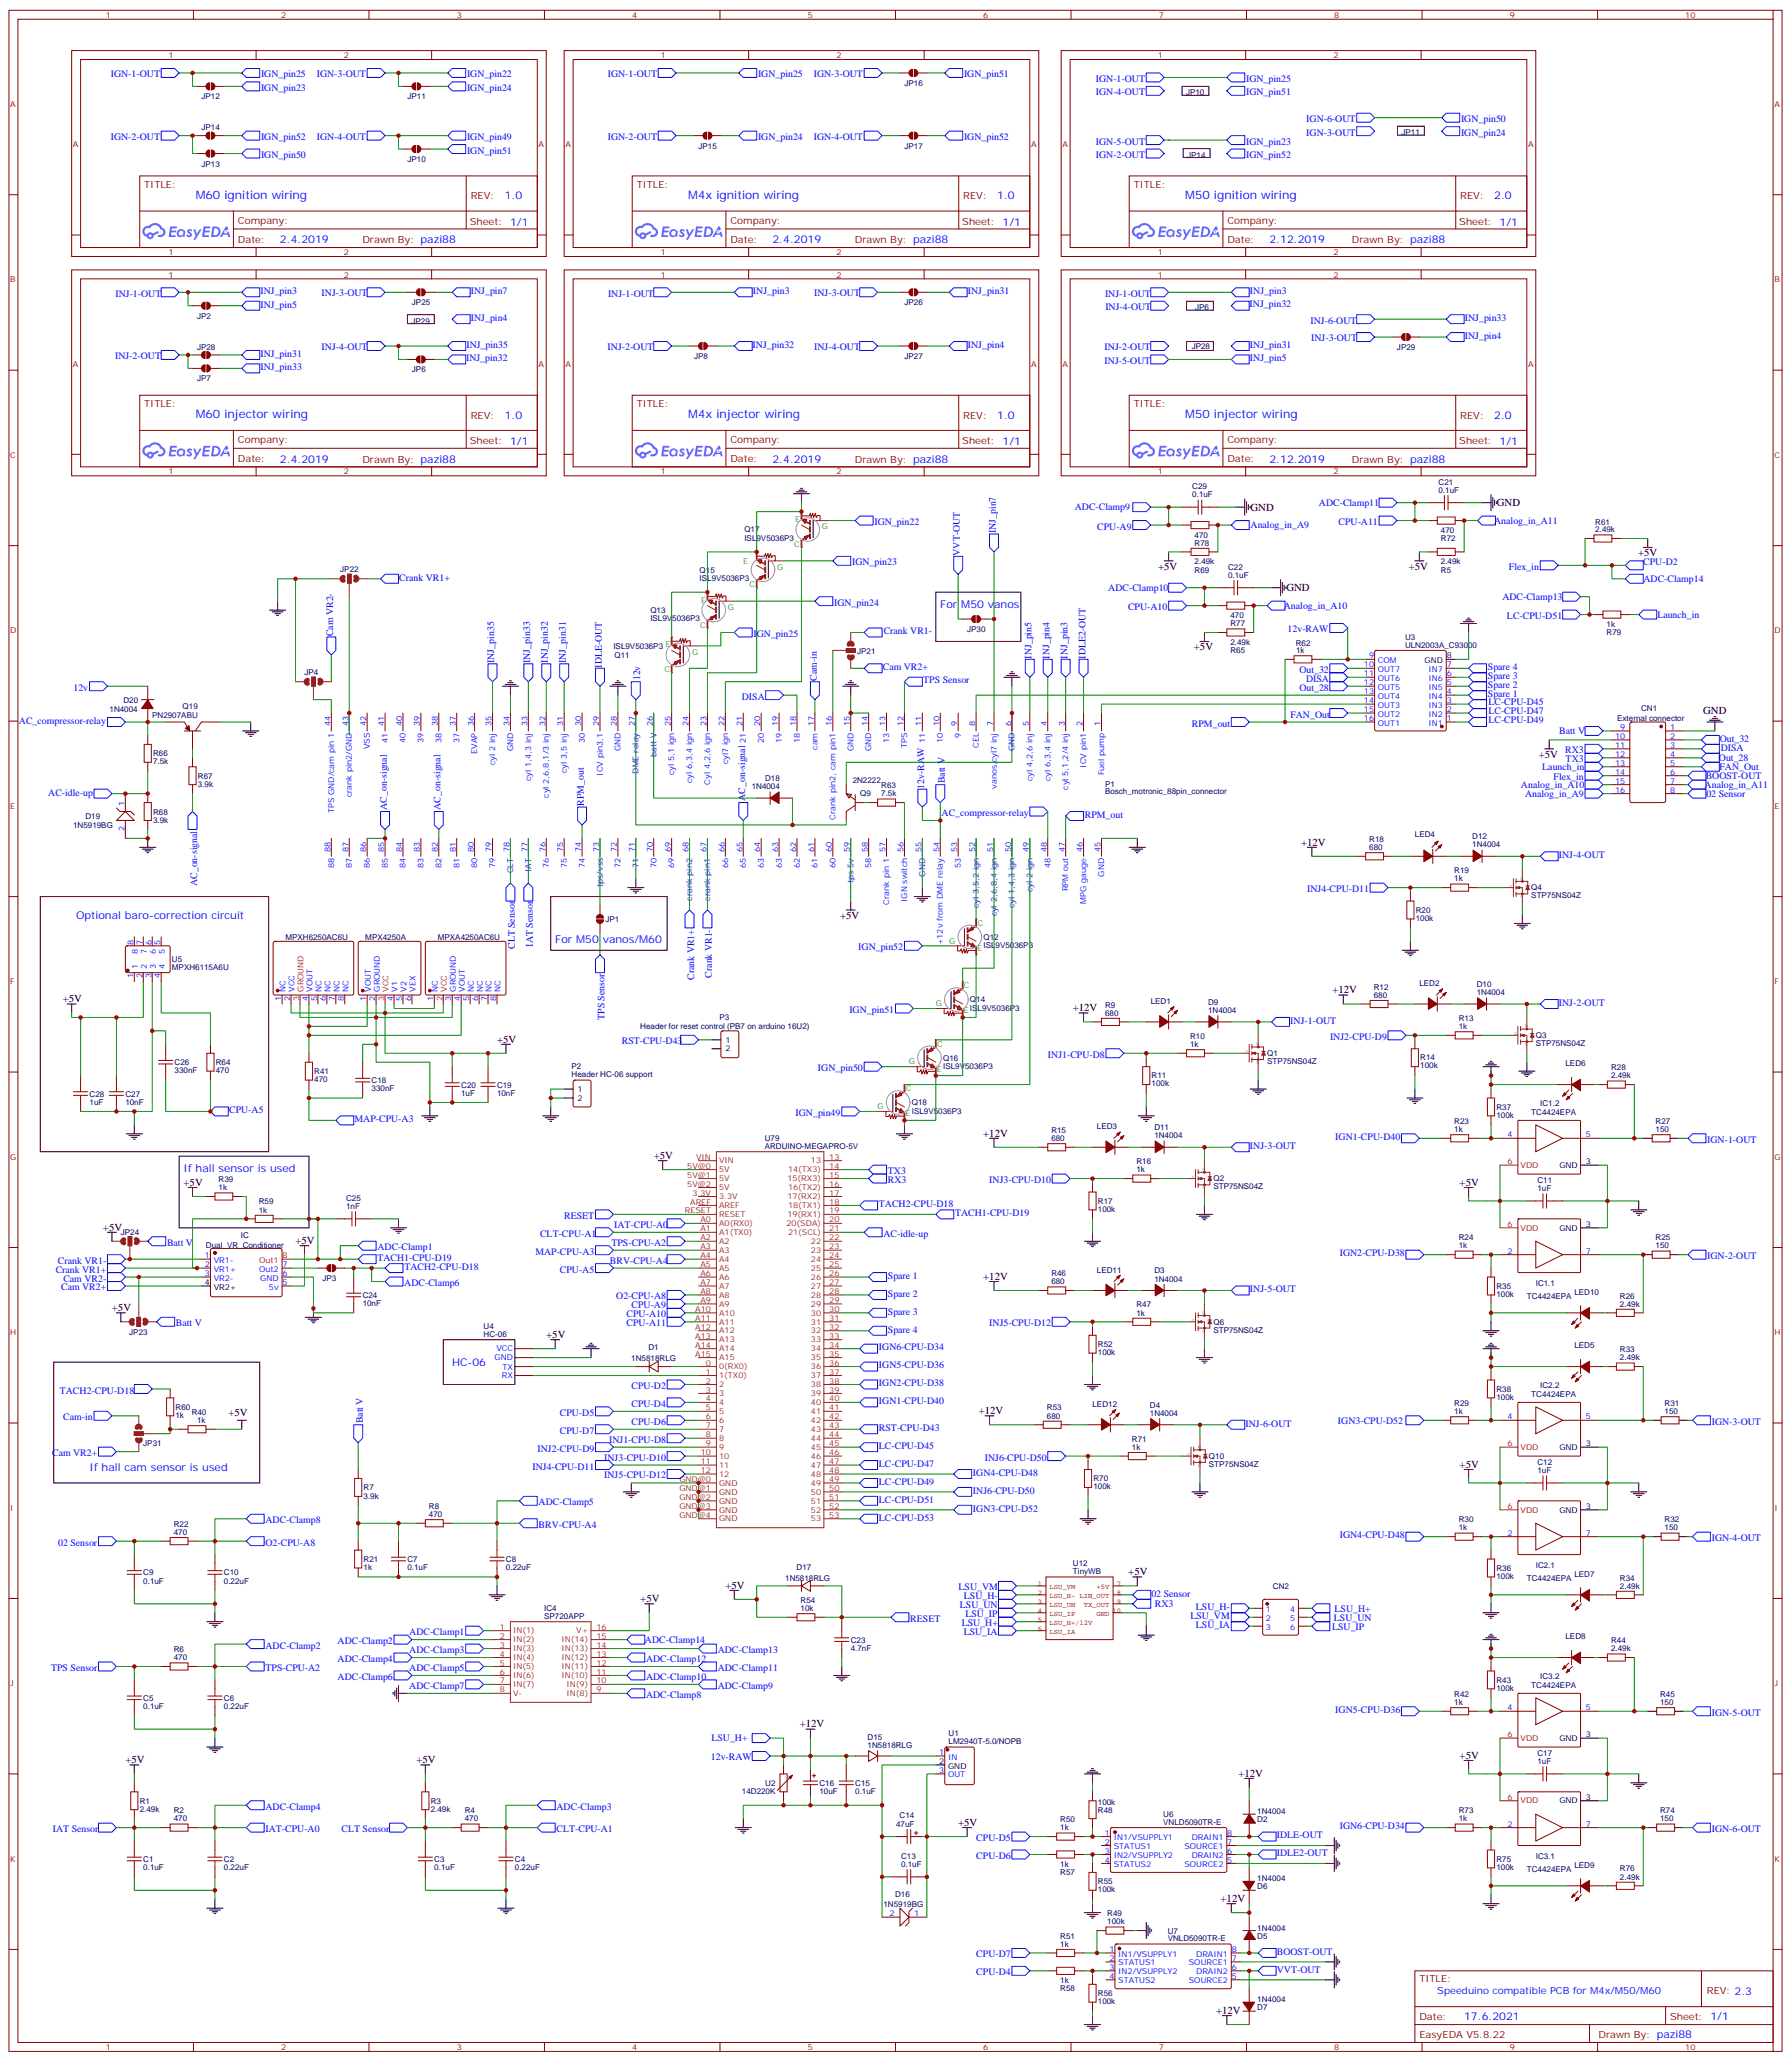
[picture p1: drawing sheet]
<svg xmlns="http://www.w3.org/2000/svg" width="706mm" height="813mm" viewBox="0 0 706 813" stroke-linecap="round" stroke-linejoin="round" font-family="sans-serif">
<defs><g id="words">
<g font-size="4.6" fill="#00f">
<text x="77.1" y="78.3">M60 ignition wiring</text>
<text x="271.2" y="78.3">M4x ignition wiring</text>
<text x="466.9" y="78.3">M50 ignition wiring</text>
<text x="77.1" y="164.8">M60 injector wiring</text>
<text x="271.2" y="164.8">M4x injector wiring</text>
<text x="466.9" y="164.8">M50 injector wiring</text>
</g>
<g font-size="4.2" fill="#00f">
<text x="198.8" y="78.6">1.0</text>
<text x="392.9" y="78.6">1.0</text>
<text x="588.7" y="78.6">2.0</text>
<text x="110.3" y="95.9">2.4.2019</text>
<text x="304.3" y="95.9">2.4.2019</text>
<text x="500.1" y="95.9">2.12.2019</text>
<text x="198.8" y="165">1.0</text>
<text x="392.9" y="165">1.0</text>
<text x="588.7" y="165">2.0</text>
<text x="110.3" y="182.4">2.4.2019</text>
<text x="304.3" y="182.4">2.4.2019</text>
<text x="500.1" y="182.4">2.12.2019</text>
<text x="370.4" y="239.4">For M50 vanos</text>
<text x="30" y="362.1">Optional baro-correction circuit</text>
<text x="218.7" y="371.7">For M50 vanos/M60</text>
<text x="72.3" y="461.7">If hall sensor is used</text>
<text x="178.1" y="538.3">HC-06</text>
<text x="35.3" y="579.8">If hall cam sensor is used</text>
<text x="576.8" y="796">17.6.2021</text>
</g>
<g font-size="4.2">
<text x="492.7" y="201.2">GND</text>
<text x="589.7" y="199.5">GND</text>
<text x="645.3" y="219.2">+5V</text>
<text x="456.2" y="224.5">+5V</text>
<text x="555" y="224.5">+5V</text>
<text x="506.8" y="233">GND</text>
<text x="470.3" y="256.3">+5V</text>
<text x="671" y="281.3">GND</text>
<text x="606.2" y="298.6">+5V</text>
<text x="512.6" y="333.2">+12V</text>
<text x="330.9" y="362.1">+5V</text>
<text x="24.7" y="394.9">+5V</text>
<text x="524.9" y="391.4">+12V</text>
<text x="422.6" y="398.5">+12V</text>
<text x="195.8" y="410.8">+5V</text>
<text x="387.3" y="447.9">+12V</text>
<text x="257.5" y="456.7">+5V</text>
<text x="72.3" y="467.3">+5V</text>
<text x="575" y="467.3">+5V</text>
<text x="40.6" y="484.9">+5V</text>
<text x="116.4" y="490.2">+5V</text>
<text x="387.3" y="504.3">+12V</text>
<text x="44.1" y="516.6">+5V</text>
<text x="215.2" y="527.2">+5V</text>
<text x="385.6" y="557.2">+12V</text>
<text x="90" y="558.1">+5V</text>
<text x="575" y="578.4">+5V</text>
<text x="444.5" y="620.7">+5V</text>
<text x="285.8" y="626">+5V</text>
<text x="252.2" y="631.3">+5V</text>
<text x="315" y="680.7">+12V</text>
<text x="49.4" y="694.8">+5V</text>
<text x="164" y="694.8">+5V</text>
<text x="575" y="693">+5V</text>
<text x="487.9" y="700.1">+12V</text>
<text x="377.5" y="719.5">+5V</text>
<text x="480.8" y="749.5">+12V</text>
<text x="479.1" y="793.6">+12V</text>
</g>
<g font-size="3.9" fill="#00f">
<text x="43.6" y="30.5">IGN-1-OUT</text>
<text x="102.8" y="35.8">IGN_pin23</text>
<text x="102.8" y="30.5">IGN_pin25</text>
<text x="124.8" y="30.5">IGN-3-OUT</text>
<text x="184" y="30.5">IGN_pin22</text>
<text x="184" y="35.8">IGN_pin24</text>
<text x="239.4" y="30.5">IGN-1-OUT</text>
<text x="298.6" y="30.5">IGN_pin25</text>
<text x="320.6" y="30.5">IGN-3-OUT</text>
<text x="379.8" y="30.5">IGN_pin51</text>
<text x="431.7" y="32.3">IGN-1-OUT</text>
<text x="490.9" y="32.3">IGN_pin25</text>
<text x="431.7" y="37.6">IGN-4-OUT</text>
<text x="490.9" y="37.6">IGN_pin51</text>
<text x="514.6" y="53.4">IGN-3-OUT</text>
<text x="514.6" y="48.2">IGN-6-OUT</text>
<text x="575.6" y="53.4">IGN_pin24</text>
<text x="575.6" y="48.2">IGN_pin50</text>
<text x="43.6" y="55.2">IGN-2-OUT</text>
<text x="102.8" y="55.2">IGN_pin52</text>
<text x="124.8" y="55.2">IGN-4-OUT</text>
<text x="184" y="55.2">IGN_pin49</text>
<text x="239.4" y="55.2">IGN-2-OUT</text>
<text x="298.6" y="55.2">IGN_pin24</text>
<text x="320.6" y="55.2">IGN-4-OUT</text>
<text x="379.8" y="55.2">IGN_pin52</text>
<text x="431.7" y="57">IGN-5-OUT</text>
<text x="490.9" y="57">IGN_pin23</text>
<text x="102.8" y="62.3">IGN_pin50</text>
<text x="184" y="60.5">IGN_pin51</text>
<text x="431.7" y="62.3">IGN-2-OUT</text>
<text x="490.9" y="62.3">IGN_pin52</text>
<text x="45.5" y="117.1">INJ-1-OUT</text>
<text x="102.6" y="115.9">INJ_pin3</text>
<text x="126.7" y="116.8">INJ-3-OUT</text>
<text x="185.5" y="115.9">INJ_pin7</text>
<text x="239.5" y="117.1">INJ-1-OUT</text>
<text x="296.6" y="115.9">INJ_pin3</text>
<text x="320.7" y="116.8">INJ-3-OUT</text>
<text x="381.3" y="115.9">INJ_pin31</text>
<text x="435.3" y="117.1">INJ-1-OUT</text>
<text x="492.4" y="115.9">INJ_pin3</text>
<text x="102.6" y="121.2">INJ_pin5</text>
<text x="435.5" y="122.3">INJ-4-OUT</text>
<text x="492.3" y="121.2">INJ_pin32</text>
<text x="185.5" y="126.5">INJ_pin4</text>
<text x="516.3" y="127.5">INJ-6-OUT</text>
<text x="577.1" y="126.5">INJ_pin33</text>
<text x="126.7" y="138">INJ-4-OUT</text>
<text x="183.7" y="137.1">INJ_pin35</text>
<text x="296.5" y="137">INJ_pin32</text>
<text x="320.7" y="138">INJ-4-OUT</text>
<text x="381.3" y="137.1">INJ_pin4</text>
<text x="492.4" y="137.1">INJ_pin31</text>
<text x="516.5" y="134.5">INJ-3-OUT</text>
<text x="577.1" y="133.5">INJ_pin4</text>
<text x="45.3" y="141.6">INJ-2-OUT</text>
<text x="102.6" y="140.6">INJ_pin31</text>
<text x="183.6" y="142.3">INJ_pin32</text>
<text x="239.4" y="138.1">INJ-2-OUT</text>
<text x="435.2" y="138.1">INJ-2-OUT</text>
<text x="435.2" y="143.4">INJ-5-OUT</text>
<text x="492.4" y="142.3">INJ_pin5</text>
<text x="102.6" y="145.9">INJ_pin33</text>
<text x="423.4" y="201.1">ADC-Clamp9</text>
<text x="519.6" y="199.3">ADC-Clamp11</text>
<text x="344.5" y="206.9">IGN_pin22</text>
<text x="432.2" y="208.7">CPU-A9</text>
<text x="492.7" y="208.2">Analog_in_A9</text>
<text x="527.3" y="206.9">CPU-A11</text>
<text x="588.6" y="206.4">Analog_in_A11</text>
<text x="392.3" y="210.1" transform="rotate(-90 392.3 210.1)">INJ_pin7</text>
<text x="378.2" y="218.9" transform="rotate(-90 378.2 218.9)">VVT-OUT</text>
<text x="335.7" y="222.8">IGN_pin23</text>
<text x="594.4" y="224.5">Flex_in</text>
<text x="647.3" y="222.8">CPU-D2</text>
<text x="157.3" y="228.8">Crank VR1+</text>
<text x="436.6" y="232.8">ADC-Clamp10</text>
<text x="647.4" y="229.3">ADC-Clamp14</text>
<text x="328.6" y="238.7">IGN_pin24</text>
<text x="505.8" y="239.9">Analog_in_A10</text>
<text x="591.8" y="236.4">ADC-Clamp13</text>
<text x="444.4" y="240.4">CPU-A10</text>
<text x="593.7" y="244">LC-CPU-D51</text>
<text x="652.9" y="243.4">Launch_in</text>
<text x="131.2" y="250.7" transform="rotate(-90 131.2 250.7)">Cam VR2-</text>
<text x="296.9" y="251">IGN_pin25</text>
<text x="348.1" y="250">Crank VR1-</text>
<text x="507.2" y="249.1">12v-RAW</text>
<text x="194.7" y="261.3" transform="rotate(-90 194.7 261.3)">INJ_pin35</text>
<text x="208.8" y="261.3" transform="rotate(-90 208.8 261.3)">INJ_pin33</text>
<text x="215.8" y="261.2" transform="rotate(-90 215.8 261.2)">INJ_pin32</text>
<text x="223" y="261.3" transform="rotate(-90 223 261.3)">INJ_pin31</text>
<text x="237.1" y="263" transform="rotate(-90 237.1 263)">IDLE-OUT</text>
<text x="406.4" y="259.5" transform="rotate(-90 406.4 259.5)">INJ_pin5</text>
<text x="413.5" y="259.5" transform="rotate(-90 413.5 259.5)">INJ_pin4</text>
<text x="420.5" y="259.5" transform="rotate(-90 420.5 259.5)">INJ_pin3</text>
<text x="427.6" y="259.5" transform="rotate(-90 427.6 259.5)">IDLE2-OUT</text>
<text x="586.1" y="263.9">Spare 4</text>
<text x="252.2" y="268.1" transform="rotate(-90 252.2 268.1)">12v</text>
<text x="321.7" y="268.3" transform="rotate(-90 321.7 268.3)">Cam-in</text>
<text x="347.8" y="264">Cam VR2+</text>
<text x="363.7" y="269.3">TPS Sensor</text>
<text x="511.9" y="265.1">Out_32</text>
<text x="514.5" y="268.6">DISA</text>
<text x="586.1" y="267.5">Spare 3</text>
<text x="28.9" y="272.2">12v</text>
<text x="292.3" y="275.7">DISA</text>
<text x="511.9" y="272.2">Out_28</text>
<text x="586.1" y="271">Spare 2</text>
<text x="586.1" y="274.5">Spare 1</text>
<text x="586.4" y="281.5">LC-CPU-D47</text>
<text x="586.4" y="278">LC-CPU-D45</text>
<text x="7.5" y="285.2">AC_compressor-relay</text>
<text x="469.6" y="286.3">RPM_out</text>
<text x="508.3" y="282.8">FAN_Out</text>
<text x="586.4" y="285">LC-CPU-D49</text>
<text x="614.3" y="289.3">Batt V</text>
<text x="677.5" y="292.3">Out_32</text>
<text x="616.6" y="296.9">RX3</text>
<text x="677.2" y="299.9">Out_28</text>
<text x="677.9" y="295.9">DISA</text>
<text x="607.6" y="303.4">Launch_in</text>
<text x="616.8" y="300.4">TX3</text>
<text x="677.4" y="303.4">FAN_Out</text>
<text x="364.1" y="310.8" transform="rotate(-90 364.1 310.8)">12v-RAW</text>
<text x="372.2" y="308.7" transform="rotate(-90 372.2 308.7)">Batt V</text>
<text x="599.2" y="310.4">Analog_in_A10</text>
<text x="612.1" y="307.4">Flex_in</text>
<text x="671.5" y="310.4">Analog_in_A11</text>
<text x="671.9" y="306.9">BOOST-OUT</text>
<text x="19" y="313.5">AC-idle-up</text>
<text x="230" y="317.4" transform="rotate(-90 230 317.4)">RPM_out</text>
<text x="293.5" y="315.6" transform="rotate(-90 293.5 315.6)">AC_on-signal</text>
<text x="600.8" y="314">Analog_in_A9</text>
<text x="672.2" y="314">02 Sensor</text>
<text x="152.4" y="319.1" transform="rotate(-90 152.4 319.1)">AC_on-signal</text>
<text x="173.6" y="319.1" transform="rotate(-90 173.6 319.1)">AC_on-signal</text>
<text x="371" y="321.6">AC_compressor-relay</text>
<text x="427.4" y="322.3">RPM_out</text>
<text x="614.1" y="338.1">INJ-4-OUT</text>
<text x="77.7" y="349.2" transform="rotate(-90 77.7 349.2)">AC_on-signal</text>
<text x="515" y="351.5">INJ4-CPU-D11</text>
<text x="202.8" y="374" transform="rotate(-90 202.8 374)">CLT Sensor</text>
<text x="209.9" y="373.1" transform="rotate(-90 209.9 373.1)">IAT Sensor</text>
<text x="338.1" y="374.5">IGN_pin52</text>
<text x="273.4" y="386.2" transform="rotate(-90 273.4 386.2)">Crank VR1+</text>
<text x="280.5" y="385.3" transform="rotate(-90 280.5 385.3)">Crank VR1-</text>
<text x="238.1" y="401.9" transform="rotate(-90 238.1 401.9)">TPS Sensor</text>
<text x="334.6" y="399.2">IGN_pin51</text>
<text x="614.1" y="396.3">INJ-2-OUT</text>
<text x="508.3" y="403.4">INJ-1-OUT</text>
<text x="245" y="411.6">RST-CPU-D43</text>
<text x="524" y="409.8">INJ2-CPU-D9</text>
<text x="412.8" y="416.8">INJ1-CPU-D8</text>
<text x="322.2" y="422.1">IGN_pin50</text>
<text x="90.3" y="438.7">CPU-A5</text>
<text x="139.7" y="442.2">MAP-CPU-A3</text>
<text x="313.4" y="439.7">IGN_pin49</text>
<text x="526" y="449.3">IGN1-CPU-D40</text>
<text x="492.4" y="452.8">INJ-3-OUT</text>
<text x="672.6" y="450.3">IGN-1-OUT</text>
<text x="349.8" y="462.7">TX3</text>
<text x="349.8" y="466.2">RX3</text>
<text x="389.7" y="466.2">INJ3-CPU-D10</text>
<text x="346.3" y="475.7">TACH2-CPU-D18</text>
<text x="376.2" y="479.2">TACH1-CPU-D19</text>
<text x="222.3" y="480.3">RESET</text>
<text x="241.9" y="483.8">IAT-CPU-A0</text>
<text x="65.8" y="490.9">Batt V</text>
<text x="212.8" y="487.4">CLT-CPU-A1</text>
<text x="240.9" y="490.9">TPS-CPU-A2</text>
<text x="348" y="487.3">AC-idle-up</text>
<text x="22.8" y="497.9">Crank VR1-</text>
<text x="148.7" y="492.7">ADC-Clamp1</text>
<text x="148.7" y="496.9">TACH1-CPU-D19</text>
<text x="210.9" y="494.4">MAP-CPU-A3</text>
<text x="240.3" y="497.9">BRV-CPU-A4</text>
<text x="527.8" y="495.1">IGN2-CPU-D38</text>
<text x="672.6" y="496.2">IGN-2-OUT</text>
<text x="21.9" y="501.5">Crank VR1+</text>
<text x="159.3" y="500.4">TACH2-CPU-D18</text>
<text x="220.6" y="501.5">CPU-A5</text>
<text x="24.1" y="508.5">Cam VR2+</text>
<text x="25" y="505">Cam VR2-</text>
<text x="159.3" y="506.8">ADC-Clamp6</text>
<text x="349.8" y="504">Spare 1</text>
<text x="492.4" y="509.2">INJ-5-OUT</text>
<text x="242.8" y="512.1">O2-CPU-A8</text>
<text x="248.8" y="515.6">CPU-A9</text>
<text x="349.8" y="511.1">Spare 2</text>
<text x="246.8" y="519.1">CPU-A10</text>
<text x="349.8" y="518.1">Spare 3</text>
<text x="69.3" y="522.6">Batt V</text>
<text x="246.8" y="522.6">CPU-A11</text>
<text x="349.8" y="525.2">Spare 4</text>
<text x="389.7" y="522.6">INJ5-CPU-D12</text>
<text x="346.3" y="532.2">IGN6-CPU-D34</text>
<text x="346.3" y="539.2">IGN5-CPU-D36</text>
<text x="23.6" y="549.2">TACH2-CPU-D18</text>
<text x="248.8" y="547.3">CPU-D2</text>
<text x="346.3" y="546.3">IGN2-CPU-D38</text>
<text x="220.6" y="557.9">CPU-D5</text>
<text x="248.8" y="554.4">CPU-D4</text>
<text x="346.3" y="553.3">IGN1-CPU-D40</text>
<text x="24.9" y="559.7">Cam-in</text>
<text x="142.9" y="560.9" transform="rotate(-90 142.9 560.9)">Batt V</text>
<text x="248.8" y="561.4">CPU-D6</text>
<text x="346.3" y="563.9">RST-CPU-D43</text>
<text x="490.7" y="562.2">INJ-6-OUT</text>
<text x="527.1" y="561.1">IGN3-CPU-D52</text>
<text x="674.3" y="561.4">IGN-3-OUT</text>
<text x="220.6" y="565">CPU-D7</text>
<text x="240" y="568.5">INJ1-CPU-D8</text>
<text x="20.5" y="573.8">Cam VR2+</text>
<text x="211.8" y="572">INJ2-CPU-D9</text>
<text x="238" y="575.6">INJ3-CPU-D10</text>
<text x="346.3" y="571">LC-CPU-D45</text>
<text x="388" y="575.6">INJ6-CPU-D50</text>
<text x="209.8" y="579.1">INJ4-CPU-D11</text>
<text x="346.3" y="578">LC-CPU-D47</text>
<text x="383.3" y="581.6">IGN4-CPU-D48</text>
<text x="238" y="582.6">INJ5-CPU-D12</text>
<text x="346.3" y="585.1">LC-CPU-D49</text>
<text x="212.2" y="593.2">ADC-Clamp5</text>
<text x="346.3" y="592.1">LC-CPU-D51</text>
<text x="383.3" y="588.6">INJ6-CPU-D50</text>
<text x="346.3" y="599.2">LC-CPU-D53</text>
<text x="383.3" y="595.7">IGN3-CPU-D52</text>
<text x="104.6" y="600.3">ADC-Clamp8</text>
<text x="212.2" y="602">BRV-CPU-A4</text>
<text x="22.9" y="609.1">02 Sensor</text>
<text x="104.6" y="609.1">O2-CPU-A8</text>
<text x="527.8" y="606.2">IGN4-CPU-D48</text>
<text x="674.3" y="607.3">IGN-4-OUT</text>
<text x="377.6" y="626.7">LSU_VM</text>
<text x="453.6" y="629.2">02 Sensor</text>
<text x="378.2" y="633.8">LSU_UN</text>
<text x="379.7" y="630.2">LSU_H-</text>
<text x="455" y="633.3">RX3</text>
<text x="471.1" y="634.5">LSU_H-</text>
<text x="525.7" y="635.1">LSU_H+</text>
<text x="358.6" y="639.1">RESET</text>
<text x="378.9" y="640.8">LSU_H+</text>
<text x="380.3" y="637.3">LSU_IP</text>
<text x="468.9" y="638">LSU_VM</text>
<text x="471.1" y="641.5">LSU_IA</text>
<text x="525.5" y="638.6">LSU_UN</text>
<text x="133" y="647.9">ADC-Clamp2</text>
<text x="161.2" y="644.3">ADC-Clamp1</text>
<text x="254.1" y="647.3">ADC-Clamp14</text>
<text x="379.6" y="644.3">LSU_IA</text>
<text x="524.8" y="642.1">LSU_IP</text>
<text x="104.6" y="649.6">ADC-Clamp2</text>
<text x="161.2" y="651.4">ADC-Clamp3</text>
<text x="282.8" y="651.4">ADC-Clamp13</text>
<text x="20.2" y="658.5">TPS Sensor</text>
<text x="104.6" y="658.5">TPS-CPU-A2</text>
<text x="133" y="654.9">ADC-Clamp4</text>
<text x="161.2" y="658.5">ADC-Clamp5</text>
<text x="254.5" y="654.9">ADC-Clamp12</text>
<text x="282.8" y="658.5">ADC-Clamp11</text>
<text x="133" y="662">ADC-Clamp6</text>
<text x="161.2" y="665.5">ADC-Clamp7</text>
<text x="254.5" y="662">ADC-Clamp10</text>
<text x="282.8" y="665.5">ADC-Clamp9</text>
<text x="254.5" y="669">ADC-Clamp8</text>
<text x="526" y="675">IGN5-CPU-D36</text>
<text x="674.3" y="676.1">IGN-5-OUT</text>
<text x="280.3" y="686.2">LSU_H+</text>
<text x="280" y="693.7">12v-RAW</text>
<text x="104.6" y="713.1">ADC-Clamp4</text>
<text x="219.3" y="713.1">ADC-Clamp3</text>
<text x="20.8" y="722">IAT Sensor</text>
<text x="104.6" y="722">IAT-CPU-A0</text>
<text x="134.5" y="722">CLT Sensor</text>
<text x="219.3" y="722">CLT-CPU-A1</text>
<text x="384.6" y="725.5">CPU-D5</text>
<text x="503" y="724.4">IDLE-OUT</text>
<text x="527.8" y="720.9">IGN6-CPU-D34</text>
<text x="674.3" y="722">IGN-6-OUT</text>
<text x="503" y="731.5">IDLE2-OUT</text>
<text x="384.6" y="732.5">CPU-D6</text>
<text x="384.6" y="771.3">CPU-D7</text>
<text x="503" y="770.3">BOOST-OUT</text>
<text x="384.6" y="778.4">CPU-D4</text>
<text x="503" y="777.3">VVT-OUT</text>
<text x="566.2" y="785.8">Speeduino compatible PCB for M4x/M50/M60</text>
</g>
<g font-size="3.9" fill="#800">
<text x="56.8" y="73.9">TITLE:</text>
<text x="250.8" y="73.9">TITLE:</text>
<text x="446.6" y="73.9">TITLE:</text>
<text x="185.4" y="78.6">REV:</text>
<text x="379.5" y="78.6">REV:</text>
<text x="575.2" y="78.6">REV:</text>
<text x="93.7" y="88.1">Company:</text>
<text x="185.1" y="88.7">Sheet: 1/1</text>
<text x="287.7" y="88.1">Company:</text>
<text x="379.1" y="88.7">Sheet: 1/1</text>
<text x="483.5" y="88.1">Company:</text>
<text x="574.9" y="88.7">Sheet: 1/1</text>
<text x="93.7" y="95.8">Date:</text>
<text x="142.7" y="95.9">Drawn By: pazi88</text>
<text x="287.7" y="95.8">Date:</text>
<text x="336.8" y="95.9">Drawn By: pazi88</text>
<text x="483.5" y="95.8">Date:</text>
<text x="532.6" y="95.9">Drawn By: pazi88</text>
<text x="56.8" y="160.3">TITLE:</text>
<text x="250.8" y="160.3">TITLE:</text>
<text x="446.6" y="160.3">TITLE:</text>
<text x="185.4" y="165">REV:</text>
<text x="379.5" y="165">REV:</text>
<text x="575.2" y="165">REV:</text>
<text x="93.7" y="174.5">Company:</text>
<text x="185.1" y="175.2">Sheet: 1/1</text>
<text x="287.7" y="174.5">Company:</text>
<text x="379.1" y="175.2">Sheet: 1/1</text>
<text x="483.5" y="174.5">Company:</text>
<text x="574.9" y="175.2">Sheet: 1/1</text>
<text x="93.7" y="182.2">Date:</text>
<text x="142.7" y="182.3">Drawn By: pazi88</text>
<text x="287.7" y="182.2">Date:</text>
<text x="336.8" y="182.3">Drawn By: pazi88</text>
<text x="483.5" y="182.2">Date:</text>
<text x="532.6" y="182.3">Drawn By: pazi88</text>
<text x="559.2" y="780.9">TITLE:</text>
<text x="672.4" y="785.8">REV: 2.3</text>
<text x="559.2" y="796">Date:</text>
<text x="657.9" y="796">Sheet: 1/1</text>
<text x="559.2" y="803.1">EasyEDA V5.8.22</text>
<text x="629.7" y="803.1">Drawn By: pazi88</text>
</g>
<g font-size="3.2" fill="#800">
<text x="41.6" y="7.1">1</text>
<text x="110.8" y="7.1">2</text>
<text x="179.9" y="7.1">3</text>
<text x="249.1" y="7.1">4</text>
<text x="318.2" y="7.1">5</text>
<text x="387.3" y="7.1">6</text>
<text x="456.5" y="7.1">7</text>
<text x="525.6" y="7.1">8</text>
<text x="594.8" y="7.1">9</text>
<text x="663.9" y="7.1">10</text>
<text x="66.3" y="22.9">1</text>
<text x="135.5" y="22.9">2</text>
<text x="260.3" y="22.9">1</text>
<text x="329.5" y="22.9">2</text>
<text x="456.1" y="22.9">1</text>
<text x="525.3" y="22.9">2</text>
<text x="4.1" y="42.2">A</text>
<text x="699" y="42.2">A</text>
<text x="28.8" y="58">A</text>
<text x="212.2" y="58">A</text>
<text x="222.8" y="58">A</text>
<text x="406.2" y="58">A</text>
<text x="418.6" y="58">A</text>
<text x="602" y="58">A</text>
<text x="66.3" y="100.5">1</text>
<text x="135.5" y="100.5">2</text>
<text x="260.3" y="100.5">1</text>
<text x="329.5" y="100.5">2</text>
<text x="456.1" y="100.5">1</text>
<text x="525.3" y="100.5">2</text>
<text x="4.1" y="111.3">B</text>
<text x="66.3" y="109.4">1</text>
<text x="135.5" y="109.4">2</text>
<text x="260.3" y="109.4">1</text>
<text x="329.5" y="109.4">2</text>
<text x="456.1" y="109.4">1</text>
<text x="525.3" y="109.4">2</text>
<text x="699" y="111.3">B</text>
<text x="28.8" y="144.5">A</text>
<text x="212.2" y="144.5">A</text>
<text x="222.8" y="144.5">A</text>
<text x="406.2" y="144.5">A</text>
<text x="418.6" y="144.5">A</text>
<text x="602" y="144.5">A</text>
<text x="4.1" y="180.4">C</text>
<text x="699" y="180.4">C</text>
<text x="66.3" y="187">1</text>
<text x="135.5" y="187">2</text>
<text x="260.3" y="187">1</text>
<text x="329.5" y="187">2</text>
<text x="456.1" y="187">1</text>
<text x="525.3" y="187">2</text>
<text x="4.1" y="249.6">D</text>
<text x="699" y="249.6">D</text>
<text x="4.1" y="318.7">E</text>
<text x="699" y="318.7">E</text>
<text x="4.1" y="387.9">F</text>
<text x="699" y="387.9">F</text>
<text x="4.1" y="457">G</text>
<text x="699" y="457">G</text>
<text x="4.1" y="526.2">H</text>
<text x="699" y="526.2">H</text>
<text x="4.1" y="595.3">I</text>
<text x="699" y="595.3">I</text>
<text x="4.1" y="664.5">J</text>
<text x="699" y="664.5">J</text>
<text x="4.1" y="733.6">K</text>
<text x="699" y="733.6">K</text>
<text x="41.6" y="807.9">1</text>
<text x="110.8" y="807.9">2</text>
<text x="179.9" y="807.9">3</text>
<text x="249.1" y="807.9">4</text>
<text x="318.2" y="807.9">5</text>
<text x="387.3" y="807.9">6</text>
<text x="456.5" y="807.9">7</text>
<text x="525.6" y="807.9">8</text>
<text x="594.8" y="807.9">9</text>
<text x="663.9" y="807.9">10</text>
</g>
<g font-size="3.2" fill="#000080">
<text x="356.3" y="33.9">JP16</text>
<text x="79.4" y="39.2">JP12</text>
<text x="160.5" y="39.2">JP11</text>
<text x="467.3" y="37.6">JP10</text>
<text x="79.4" y="51.2">JP14</text>
<text x="552.1" y="53.3">JP11</text>
<text x="275.2" y="58.6">JP15</text>
<text x="356.3" y="58.6">JP17</text>
<text x="79.4" y="65.6">JP13</text>
<text x="160.5" y="63.9">JP10</text>
<text x="467.7" y="62.1">JP14</text>
<text x="77.6" y="125.6">JP2</text>
<text x="162.3" y="120.3">JP25</text>
<text x="356.3" y="120.3">JP26</text>
<text x="470.8" y="122.2">JP6</text>
<text x="162.1" y="127.5">JP29</text>
<text x="77.6" y="138">JP28</text>
<text x="469.5" y="137.6">JP28</text>
<text x="550.3" y="137.9">JP29</text>
<text x="273.4" y="141.5">JP8</text>
<text x="356.3" y="141.5">JP27</text>
<text x="162.3" y="146.8">JP6</text>
<text x="77.6" y="150.3">JP7</text>
<text x="566.7" y="191">C21</text>
<text x="469.7" y="196">0.1uF</text>
<text x="469.7" y="192.8">C29</text>
<text x="566.7" y="194.2">0.1uF</text>
<text x="293.2" y="209.8">Q17</text>
<text x="628.5" y="209.7">2.49k</text>
<text x="628.5" y="206.8">R61</text>
<text x="293.2" y="213">ISL9V5036P3</text>
<text x="470.6" y="211.8">470</text>
<text x="470.6" y="215.1">R78</text>
<text x="567.6" y="210.1">470</text>
<text x="567.6" y="213.3">R72</text>
<text x="134.1" y="225.6">JP22</text>
<text x="275.6" y="225.6">Q15</text>
<text x="470.6" y="222.4">2.49k</text>
<text x="470.6" y="225.7">R69</text>
<text x="483.8" y="227.7">0.1uF</text>
<text x="483.8" y="224.5">C22</text>
<text x="567.6" y="222.4">2.49k</text>
<text x="567.6" y="225.7">R5</text>
<text x="275.6" y="228.8">ISL9V5036P3</text>
<text x="256.2" y="244.7">ISL9V5036P3</text>
<text x="256.2" y="241.5">Q13</text>
<text x="484.7" y="243.6">470</text>
<text x="381" y="249.1">JP30</text>
<text x="484.7" y="246.8">R77</text>
<text x="632.9" y="247.1">1k</text>
<text x="632.9" y="250.4">R79</text>
<text x="241.7" y="255.7">ISL9V5036P3 E</text>
<text x="337.7" y="257.8">JP21</text>
<text x="484.7" y="254.2">2.49k</text>
<text x="484.7" y="257.4">R65</text>
<text x="510.5" y="254.4">R62</text>
<text x="510.6" y="257.4">1k</text>
<text x="553.5" y="255.2">ULN2003A_C93000</text>
<text x="553.5" y="252.3">U3</text>
<text x="242.1" y="259.1">Q11</text>
<text x="119.9" y="266.2">JP4</text>
<text x="43.1" y="280.5">1N4004</text>
<text x="48.6" y="277">D20</text>
<text x="71.9" y="279.6">Q19</text>
<text x="646.5" y="280.1">CN1</text>
<text x="59.9" y="282.8">PN2907ABU</text>
<text x="637.1" y="283.9">External connector</text>
<text x="60.3" y="298">R66</text>
<text x="60.3" y="301.2">7.5k</text>
<text x="78" y="310.1">3.9k</text>
<text x="78" y="306.9">R67</text>
<text x="296.1" y="311">1N4004</text>
<text x="301.4" y="307.8">D18</text>
<text x="335.9" y="308.5">2N2222</text>
<text x="347.2" y="310.6">R63</text>
<text x="435.3" y="310">P1</text>
<text x="338.8" y="313.8">Q9</text>
<text x="347.2" y="313.8">7.5k</text>
<text x="435.3" y="313">Bosch_motronic_88pin_connector</text>
<text x="33.7" y="322.8">D19</text>
<text x="60.3" y="321">R68</text>
<text x="28.8" y="326.3">1N5919BG</text>
<text x="60.3" y="324.2">3.9k</text>
<text x="557.4" y="329.9">LED4</text>
<text x="539.4" y="335">680</text>
<text x="539.4" y="331.8">R18</text>
<text x="580" y="333.9">1N4004</text>
<text x="580" y="330.7">D12</text>
<text x="572.9" y="347.3">1k</text>
<text x="572.9" y="344.1">R19</text>
<text x="603.2" y="350.8">Q4</text>
<text x="557.7" y="359.7">R20</text>
<text x="603.2" y="354">STP75NS04Z</text>
<text x="238.5" y="363.3">JP1</text>
<text x="557.7" y="362.8">100k</text>
<text x="112.4" y="370.3">MPXH6250AC6U</text>
<text x="143.9" y="370.3">MPX4250A</text>
<text x="172.5" y="370.3">MPXA4250AC6U</text>
<text x="387.4" y="370.3">Q12</text>
<text x="387.4" y="373.5">ISL9V5036P3</text>
<text x="67.7" y="382.2">MPXH6115A6U</text>
<text x="67.7" y="379.1">U5</text>
<text x="541.2" y="390">R12</text>
<text x="559.2" y="388.6">LED2</text>
<text x="581.7" y="388.9">D10</text>
<text x="382.1" y="395">Q14</text>
<text x="453.3" y="395.6">LED1</text>
<text x="475.9" y="396">D9</text>
<text x="541.2" y="393.2">680</text>
<text x="581.7" y="392.1">1N4004</text>
<text x="283.4" y="401.9">P3</text>
<text x="382.1" y="398.2">ISL9V5036P3</text>
<text x="435.3" y="400.2">680</text>
<text x="435.3" y="397.1">R9</text>
<text x="475.9" y="399.2">1N4004</text>
<text x="252.2" y="405.5">Header for reset control (PB7 on arduino 16U2)</text>
<text x="574.7" y="405.5">1k</text>
<text x="574.7" y="402.3">R13</text>
<text x="468.9" y="412.6">1k</text>
<text x="468.9" y="409.4">R10</text>
<text x="605" y="412.2">STP75NS04Z</text>
<text x="605" y="409">Q3</text>
<text x="68.8" y="419.7">C26</text>
<text x="85" y="419.6">R64</text>
<text x="371.5" y="417.9">Q16</text>
<text x="499.2" y="419.3">STP75NS04Z</text>
<text x="499.2" y="416.1">Q1</text>
<text x="559.5" y="417.9">R14</text>
<text x="68.8" y="423">330nF</text>
<text x="85" y="422.8">470</text>
<text x="123.8" y="423.2">R41</text>
<text x="225.2" y="424.6">Header HC-06 support</text>
<text x="225.2" y="421.3">P2</text>
<text x="371.5" y="421.2">ISL9V5036P3</text>
<text x="453.7" y="424.9">R11</text>
<text x="559.5" y="421">100k</text>
<text x="616.7" y="420.3">LED6</text>
<text x="634.7" y="424.9">2.49k</text>
<text x="634.7" y="421.7">R28</text>
<text x="123.8" y="426.3">470</text>
<text x="146.4" y="430.1">330nF</text>
<text x="146.4" y="426.8">C18</text>
<text x="181.7" y="431.8">1uF</text>
<text x="181.7" y="428.6">C20</text>
<text x="195.8" y="431.8">10nF</text>
<text x="195.8" y="428.6">C19</text>
<text x="453.7" y="428.1">100k</text>
<text x="35.3" y="435.3">1uF</text>
<text x="35.3" y="432.1">C28</text>
<text x="49.4" y="435.3">10nF</text>
<text x="49.4" y="432.1">C27</text>
<text x="359.2" y="435.6">Q18</text>
<text x="589.5" y="437.3">R37</text>
<text x="606.8" y="435.7">IC1.2</text>
<text x="359.2" y="438.8">ISL9V5036P3</text>
<text x="572.9" y="442.9">R23</text>
<text x="589.5" y="440.4">100k</text>
<text x="603.2" y="439.2">TC4424EPA</text>
<text x="652.2" y="442.8">R27</text>
<text x="301.3" y="449.6">U79</text>
<text x="414.2" y="449.6">680</text>
<text x="414.2" y="446.4">R15</text>
<text x="432.2" y="445">LED3</text>
<text x="454.7" y="448.6">1N4004</text>
<text x="454.7" y="445.4">D11</text>
<text x="572.9" y="446.1">1k</text>
<text x="652.2" y="446.1">150</text>
<text x="301.3" y="452.8">ARDUINO-MEGAPRO-5V</text>
<text x="447.7" y="462">1k</text>
<text x="447.7" y="458.8">R16</text>
<text x="86.1" y="465.8">R39</text>
<text x="478" y="465.5">Q2</text>
<text x="605.6" y="466.1">C11</text>
<text x="86.1" y="469">1k</text>
<text x="136.3" y="473.2">C25</text>
<text x="478" y="468.7">STP75NS04Z</text>
<text x="605.6" y="469.4">1uF</text>
<text x="102" y="477.8">1k</text>
<text x="102" y="474.6">R59</text>
<text x="136.3" y="476.4">1nF</text>
<text x="432.5" y="477.5">100k</text>
<text x="432.5" y="474.3">R17</text>
<text x="47.6" y="486.6">JP24</text>
<text x="81.1" y="491.9">Dual_VR_Conditioner</text>
<text x="94.9" y="487.7">IC</text>
<text x="574.7" y="491.9">1k</text>
<text x="574.7" y="488.8">R24</text>
<text x="652.2" y="491.9">150</text>
<text x="652.2" y="488.7">R25</text>
<text x="414.2" y="502.9">R46</text>
<text x="432.2" y="501.5">LED11</text>
<text x="454.7" y="501.8">D3</text>
<text x="127" y="504.8">JP3</text>
<text x="414.2" y="506.1">680</text>
<text x="454.7" y="505">1N4004</text>
<text x="589.5" y="507.8">R35</text>
<text x="605" y="506.6">IC1.1</text>
<text x="142.9" y="514.7">10nF</text>
<text x="142.9" y="511.5">C24</text>
<text x="447.7" y="515.2">R47</text>
<text x="589.5" y="511">100k</text>
<text x="601.5" y="511.9">TC4424EPA</text>
<text x="620.2" y="510.2">LED10</text>
<text x="638.2" y="514.9">2.49k</text>
<text x="638.2" y="511.7">R26</text>
<text x="447.7" y="518.4">1k</text>
<text x="478" y="521.9">Q6</text>
<text x="50.9" y="526">JP23</text>
<text x="190.5" y="526.9">HC-06</text>
<text x="190.5" y="523.7">U4</text>
<text x="478" y="525.1">STP75NS04Z</text>
<text x="255.4" y="532.2">D1</text>
<text x="432.5" y="533.9">100k</text>
<text x="432.5" y="530.8">R52</text>
<text x="620.2" y="531.4">LED5</text>
<text x="638.2" y="532.9">R33</text>
<text x="248.7" y="536.2">1N5818RLG</text>
<text x="638.2" y="536">2.49k</text>
<text x="589.5" y="551.6">100k</text>
<text x="589.5" y="548.4">R38</text>
<text x="603.2" y="550.4">TC4424EPA</text>
<text x="606.8" y="546.8">IC2.2</text>
<text x="69.1" y="555.5">R60</text>
<text x="75.5" y="557.5">R40</text>
<text x="412.4" y="555.8">R53</text>
<text x="430.4" y="554.4">LED12</text>
<text x="453" y="557.9">1N4004</text>
<text x="453" y="554.7">D4</text>
<text x="572.9" y="557.2">1k</text>
<text x="572.9" y="554">R29</text>
<text x="655.8" y="557.2">150</text>
<text x="655.8" y="554">R31</text>
<text x="69.1" y="558.7">1k</text>
<text x="77.6" y="560.9">1k</text>
<text x="412.4" y="559">680</text>
<text x="56.4" y="569.7">JP31</text>
<text x="445.9" y="568.1">R71</text>
<text x="445.9" y="571.3">1k</text>
<text x="476.2" y="574.9">Q10</text>
<text x="476.2" y="578">STP75NS04Z</text>
<text x="605.6" y="580.5">1uF</text>
<text x="605.6" y="577.2">C12</text>
<text x="143.2" y="587.3">R7</text>
<text x="430.7" y="586.8">100k</text>
<text x="430.7" y="583.7">R70</text>
<text x="143.2" y="590.6">3.9k</text>
<text x="169" y="597.8">470</text>
<text x="169" y="594.5">R8</text>
<text x="574.7" y="599.9">R30</text>
<text x="655.8" y="599.8">R32</text>
<text x="68.5" y="604.8">470</text>
<text x="68.5" y="601.6">R22</text>
<text x="574.7" y="603.1">1k</text>
<text x="655.8" y="603.1">150</text>
<text x="143.2" y="615.5">R21</text>
<text x="160.5" y="615.5">C7</text>
<text x="199.3" y="615.5">C8</text>
<text x="422.7" y="617">U12</text>
<text x="605" y="617.7">IC2.1</text>
<text x="56.4" y="620.8">C9</text>
<text x="88.2" y="620.8">C10</text>
<text x="143.2" y="618.8">1k</text>
<text x="160.5" y="618.8">0.1uF</text>
<text x="199.3" y="618.8">0.22uF</text>
<text x="309.3" y="622.9">1N5818RLG</text>
<text x="313.8" y="618.5">D17</text>
<text x="422.7" y="620.4">TinyWB</text>
<text x="589.5" y="622.1">100k</text>
<text x="589.5" y="618.9">R36</text>
<text x="601.5" y="623">TC4424EPA</text>
<text x="620.2" y="621.3">LED7</text>
<text x="638.2" y="622.8">R34</text>
<text x="56.4" y="624.1">0.1uF</text>
<text x="88.2" y="624.1">0.22uF</text>
<text x="501.4" y="626.1">CN2</text>
<text x="638.2" y="626">2.49k</text>
<text x="214.4" y="634.8">IC4</text>
<text x="315.4" y="634.8">10k</text>
<text x="315.4" y="631.6">R54</text>
<text x="214.4" y="638">SP720APP</text>
<text x="335.1" y="647.3">C23</text>
<text x="616.7" y="646">LED8</text>
<text x="634.7" y="647.5">R44</text>
<text x="68.5" y="651">R6</text>
<text x="335.1" y="650.5">4.7nF</text>
<text x="634.7" y="650.7">2.49k</text>
<text x="68.5" y="654.2">470</text>
<text x="589.5" y="663">R43</text>
<text x="603.2" y="665">TC4424EPA</text>
<text x="606.8" y="661.5">IC3.2</text>
<text x="56.4" y="670.2">C5</text>
<text x="88.2" y="670.2">C6</text>
<text x="572.9" y="671.9">1k</text>
<text x="572.9" y="668.7">R42</text>
<text x="589.5" y="666.2">100k</text>
<text x="654" y="671.9">150</text>
<text x="654" y="668.6">R45</text>
<text x="56.4" y="673.5">0.1uF</text>
<text x="88.2" y="673.5">0.22uF</text>
<text x="341.8" y="688.8">1N5818RLG</text>
<text x="341.8" y="685.5">D15</text>
<text x="373.7" y="687.4">LM2940T-5.0/NOPB</text>
<text x="373.7" y="684.1">U1</text>
<text x="605.6" y="695.1">1uF</text>
<text x="605.6" y="691.9">C17</text>
<text x="292.3" y="707">14D220K</text>
<text x="301.4" y="703.7">U2</text>
<text x="322.8" y="707">10uF</text>
<text x="322.8" y="703.7">C16</text>
<text x="336.9" y="707">0.1uF</text>
<text x="336.9" y="703.7">C15</text>
<text x="55" y="710.8">R1</text>
<text x="169.7" y="710.8">R3</text>
<text x="432.5" y="711.4">100k</text>
<text x="55" y="714">2.49k</text>
<text x="68.5" y="717.7">470</text>
<text x="68.5" y="714.5">R2</text>
<text x="169.7" y="714">2.49k</text>
<text x="183.1" y="717.7">470</text>
<text x="183.1" y="714.5">R4</text>
<text x="353" y="719.8">47uF</text>
<text x="354.4" y="716.6">C14</text>
<text x="417.7" y="718.1">R50</text>
<text x="432.5" y="714.6">R48</text>
<text x="458.2" y="719.1">VNLD5090TR-E</text>
<text x="458.2" y="716.2">U6</text>
<text x="495.3" y="714.9">1N4004</text>
<text x="495.3" y="718.1">D2</text>
<text x="574.7" y="717.7">1k</text>
<text x="574.7" y="714.6">R73</text>
<text x="654" y="717.7">150</text>
<text x="654" y="714.5">R74</text>
<text x="417.7" y="721.3">1k</text>
<text x="56.4" y="737">0.1uF</text>
<text x="56.4" y="733.7">C1</text>
<text x="88.2" y="737">0.22uF</text>
<text x="88.2" y="733.7">C2</text>
<text x="171.1" y="737">0.1uF</text>
<text x="171.1" y="733.7">C3</text>
<text x="202.8" y="737">0.22uF</text>
<text x="202.8" y="733.7">C4</text>
<text x="355" y="735.7">0.1uF</text>
<text x="355" y="732.5">C13</text>
<text x="417.7" y="735.7">1k</text>
<text x="589.5" y="736.8">100k</text>
<text x="589.5" y="733.6">R75</text>
<text x="601.5" y="737.7">TC4424EPA</text>
<text x="605" y="732.4">IC3.1</text>
<text x="620.2" y="736">LED9</text>
<text x="638.2" y="737.5">R76</text>
<text x="417.7" y="738.9">R57</text>
<text x="432.5" y="742.4">R55</text>
<text x="495.3" y="741.4">1N4004</text>
<text x="638.2" y="740.7">2.49k</text>
<text x="352.6" y="747.6">D16</text>
<text x="432.5" y="745.6">100k</text>
<text x="495.3" y="744.5">D6</text>
<text x="348.1" y="751.6">1N5919BG</text>
<text x="436.2" y="755.1">R49</text>
<text x="436.2" y="758.3">100k</text>
<text x="495.3" y="760.8">1N4004</text>
<text x="417.7" y="767.1">1k</text>
<text x="417.7" y="763.9">R51</text>
<text x="460" y="765">VNLD5090TR-E</text>
<text x="460" y="762.1">U7</text>
<text x="495.3" y="763.9">D5</text>
<text x="417.7" y="781.6">1k</text>
<text x="417.7" y="784.8">R58</text>
<text x="432.5" y="789.7">100k</text>
<text x="432.5" y="786.5">R56</text>
<text x="495.3" y="789">1N4004</text>
<text x="495.3" y="792.2">D7</text>
</g>
<g font-size="3.2" fill="#238d23">
<text x="313.3" y="205.7">E</text>
<text x="323.8" y="208.5">G</text>
<text x="312.9" y="215.6">C</text>
<text x="292.8" y="222.4">E</text>
<text x="306.1" y="224.4">G</text>
<text x="295.3" y="231.5">C</text>
<text x="276.2" y="237.5">E</text>
<text x="286.7" y="240.3">G</text>
<text x="275.9" y="247.4">C</text>
<text x="272.6" y="257.9">G</text>
<text x="261.8" y="265">C</text>
<text x="385.1" y="364.8">C</text>
<text x="373.9" y="371.8">G</text>
<text x="384.9" y="374.6">E</text>
<text x="379.8" y="389.5">C</text>
<text x="368.7" y="396.5">G</text>
<text x="379.6" y="399.3">E</text>
<text x="369.2" y="412.4">C</text>
<text x="358.1" y="419.4">G</text>
<text x="369" y="422.3">E</text>
<text x="356.8" y="430">C</text>
<text x="345.7" y="437.1">G</text>
<text x="356.7" y="439.9">E</text>
</g>
<g font-size="3.2" fill="#00f">
<text x="537.3" y="263">10</text>
<text x="539.3" y="259.5">9</text>
<text x="542.8" y="261.2">COM</text>
<text x="569.9" y="263">7</text>
<text x="537.3" y="266.5">11</text>
<text x="542.8" y="264.8">OUT7</text>
<text x="542.8" y="268.3">OUT6</text>
<text x="562.7" y="268.3">IN6</text>
<text x="562.7" y="264.8">IN7</text>
<text x="569.9" y="266.5">6</text>
<text x="537.3" y="270.1">12</text>
<text x="537.3" y="273.6">13</text>
<text x="542.8" y="271.8">OUT5</text>
<text x="542.8" y="275.3">OUT4</text>
<text x="562.7" y="275.3">IN4</text>
<text x="562.7" y="271.8">IN5</text>
<text x="569.9" y="273.6">4</text>
<text x="569.9" y="270.1">5</text>
<text x="537.3" y="277.1">14</text>
<text x="537.3" y="280.6">15</text>
<text x="542.8" y="278.9">OUT3</text>
<text x="562.7" y="278.9">IN3</text>
<text x="569.9" y="280.6">2</text>
<text x="569.9" y="277.1">3</text>
<text x="130.2" y="286.3" transform="rotate(-90 130.2 286.3)">44</text>
<text x="137.2" y="286.3" transform="rotate(-90 137.2 286.3)">43</text>
<text x="144.3" y="286.3" transform="rotate(-90 144.3 286.3)">42</text>
<text x="151.3" y="286.3" transform="rotate(-90 151.3 286.3)">41</text>
<text x="158.4" y="286.3" transform="rotate(-90 158.4 286.3)">40</text>
<text x="165.5" y="286.3" transform="rotate(-90 165.5 286.3)">39</text>
<text x="172.5" y="286.3" transform="rotate(-90 172.5 286.3)">38</text>
<text x="179.6" y="286.3" transform="rotate(-90 179.6 286.3)">37</text>
<text x="186.6" y="286.3" transform="rotate(-90 186.6 286.3)">36</text>
<text x="193.7" y="286.3" transform="rotate(-90 193.7 286.3)">35</text>
<text x="200.7" y="286.3" transform="rotate(-90 200.7 286.3)">34</text>
<text x="207.8" y="286.3" transform="rotate(-90 207.8 286.3)">33</text>
<text x="214.8" y="286.3" transform="rotate(-90 214.8 286.3)">32</text>
<text x="221.9" y="286.3" transform="rotate(-90 221.9 286.3)">31</text>
<text x="229" y="286.3" transform="rotate(-90 229 286.3)">30</text>
<text x="236" y="286.3" transform="rotate(-90 236 286.3)">29</text>
<text x="243.1" y="286.3" transform="rotate(-90 243.1 286.3)">28</text>
<text x="250.1" y="286.3" transform="rotate(-90 250.1 286.3)">27</text>
<text x="257.2" y="286.3" transform="rotate(-90 257.2 286.3)">26</text>
<text x="264.2" y="286.3" transform="rotate(-90 264.2 286.3)">25</text>
<text x="271.3" y="286.3" transform="rotate(-90 271.3 286.3)">24</text>
<text x="278.3" y="286.3" transform="rotate(-90 278.3 286.3)">23</text>
<text x="285.4" y="286.3" transform="rotate(-90 285.4 286.3)">22</text>
<text x="292.5" y="286.3" transform="rotate(-90 292.5 286.3)">21</text>
<text x="299.5" y="286.3" transform="rotate(-90 299.5 286.3)">20</text>
<text x="306.6" y="286.3" transform="rotate(-90 306.6 286.3)">19</text>
<text x="313.6" y="286.3" transform="rotate(-90 313.6 286.3)">18</text>
<text x="320.7" y="286.3" transform="rotate(-90 320.7 286.3)">17</text>
<text x="327.7" y="286.3" transform="rotate(-90 327.7 286.3)">16</text>
<text x="334.8" y="286.3" transform="rotate(-90 334.8 286.3)">15</text>
<text x="341.8" y="286.3" transform="rotate(-90 341.8 286.3)">14</text>
<text x="348.9" y="286.3" transform="rotate(-90 348.9 286.3)">13</text>
<text x="356" y="286.3" transform="rotate(-90 356 286.3)">12</text>
<text x="363" y="286.3" transform="rotate(-90 363 286.3)">11</text>
<text x="370.1" y="286.3" transform="rotate(-90 370.1 286.3)">10</text>
<text x="377.1" y="286.3" transform="rotate(-90 377.1 286.3)">9</text>
<text x="384.2" y="286.3" transform="rotate(-90 384.2 286.3)">8</text>
<text x="391.2" y="286.3" transform="rotate(-90 391.2 286.3)">7</text>
<text x="398.3" y="286.3" transform="rotate(-90 398.3 286.3)">6</text>
<text x="405.3" y="286.3" transform="rotate(-90 405.3 286.3)">5</text>
<text x="412.4" y="286.3" transform="rotate(-90 412.4 286.3)">4</text>
<text x="419.5" y="286.3" transform="rotate(-90 419.5 286.3)">3</text>
<text x="426.5" y="286.3" transform="rotate(-90 426.5 286.3)">2</text>
<text x="433.6" y="286.3" transform="rotate(-90 433.6 286.3)">1</text>
<text x="537.3" y="284.2">16</text>
<text x="542.8" y="282.4">OUT2</text>
<text x="542.8" y="285.9">OUT1</text>
<text x="562.7" y="285.9">IN1</text>
<text x="562.7" y="282.4">IN2</text>
<text x="569.9" y="284.2">1</text>
<text x="638.3" y="287.7">9</text>
<text x="657.9" y="287.7">1</text>
<text x="152.8" y="292.8" transform="rotate(-90 152.8 292.8)">41</text>
<text x="159.8" y="292.8" transform="rotate(-90 159.8 292.8)">40</text>
<text x="166.9" y="292.8" transform="rotate(-90 166.9 292.8)">39</text>
<text x="173.9" y="292.8" transform="rotate(-90 173.9 292.8)">38</text>
<text x="181" y="292.8" transform="rotate(-90 181 292.8)">37</text>
<text x="230.4" y="292.8" transform="rotate(-90 230.4 292.8)">30</text>
<text x="293.9" y="292.8" transform="rotate(-90 293.9 292.8)">21</text>
<text x="300.9" y="292.8" transform="rotate(-90 300.9 292.8)">20</text>
<text x="308" y="292.8" transform="rotate(-90 308 292.8)">19</text>
<text x="315" y="292.8" transform="rotate(-90 315 292.8)">18</text>
<text x="350.3" y="292.8" transform="rotate(-90 350.3 292.8)">13</text>
<text x="364.4" y="292.8" transform="rotate(-90 364.4 292.8)">11</text>
<text x="371.5" y="292.8" transform="rotate(-90 371.5 292.8)">10</text>
<text x="378.5" y="290.8" transform="rotate(-90 378.5 290.8)">9</text>
<text x="636.3" y="291.2">10</text>
<text x="657.9" y="291.2">2</text>
<text x="145.7" y="295.3" transform="rotate(-90 145.7 295.3)">VSS</text>
<text x="188" y="297" transform="rotate(-90 188 297)">EVAP</text>
<text x="202.1" y="296" transform="rotate(-90 202.1 296)">GND</text>
<text x="244.5" y="296" transform="rotate(-90 244.5 296)">GND</text>
<text x="258.6" y="298.4" transform="rotate(-90 258.6 298.4)">batt V</text>
<text x="322.1" y="295.4" transform="rotate(-90 322.1 295.4)">cam</text>
<text x="336.2" y="296" transform="rotate(-90 336.2 296)">GND</text>
<text x="343.3" y="296" transform="rotate(-90 343.3 296)">GND</text>
<text x="357.4" y="294.8" transform="rotate(-90 357.4 294.8)">TPS</text>
<text x="385.6" y="294.7" transform="rotate(-90 385.6 294.7)">CEL</text>
<text x="399.7" y="296" transform="rotate(-90 399.7 296)">GND</text>
<text x="636.3" y="294.7">11</text>
<text x="636.3" y="298.3">12</text>
<text x="657.9" y="294.7">3</text>
<text x="657.9" y="298.3">4</text>
<text x="195.1" y="301.4" transform="rotate(-90 195.1 301.4)">cyl 2 inj</text>
<text x="223.3" y="304.5" transform="rotate(-90 223.3 304.5)">cyl 3,5 inj</text>
<text x="237.4" y="305.6" transform="rotate(-90 237.4 305.6)">ICV pin3,1</text>
<text x="251.5" y="304.9" transform="rotate(-90 251.5 304.9)">DME relay</text>
<text x="265.6" y="305.4" transform="rotate(-90 265.6 305.4)">cyl 5,1 ign</text>
<text x="286.8" y="301.1" transform="rotate(-90 286.8 301.1)">cyl7 ign</text>
<text x="427.9" y="302.5" transform="rotate(-90 427.9 302.5)">ICV pin1</text>
<text x="435" y="305.5" transform="rotate(-90 435 305.5)">Fuel pump</text>
<text x="636.3" y="301.8">13</text>
<text x="636.3" y="305.3">14</text>
<text x="657.9" y="301.8">5</text>
<text x="657.9" y="305.3">6</text>
<text x="209.2" y="307.7" transform="rotate(-90 209.2 307.7)">cyl 1,4,3 inj</text>
<text x="272.7" y="308.6" transform="rotate(-90 272.7 308.6)">cyl 6,3,4 ign</text>
<text x="279.8" y="309.1" transform="rotate(-90 279.8 309.1)">Cyl 4,2,6 ign</text>
<text x="392.6" y="310.8" transform="rotate(-90 392.6 310.8)">vanos,cyl7 inj</text>
<text x="406.8" y="307.7" transform="rotate(-90 406.8 307.7)">cyl 4,2,6 inj</text>
<text x="413.8" y="307.7" transform="rotate(-90 413.8 307.7)">cyl 6,3,4 inj</text>
<text x="420.9" y="311.2" transform="rotate(-90 420.9 311.2)">cyl 5,1,2/4 inj</text>
<text x="636.3" y="308.9">15</text>
<text x="657.9" y="308.9">7</text>
<text x="49" y="317.7" transform="rotate(-90 49 317.7)">1</text>
<text x="138.6" y="314.2" transform="rotate(-90 138.6 314.2)">crank pin2/GND</text>
<text x="216.3" y="314.3" transform="rotate(-90 216.3 314.3)">cyl 2,6,8,1/3 inj</text>
<text x="636.3" y="312.4">16</text>
<text x="657.9" y="312.4">8</text>
<text x="131.6" y="320.4" transform="rotate(-90 131.6 320.4)">TPS GND/cam pin 1</text>
<text x="329.1" y="323" transform="rotate(-90 329.1 323)">Crank pin2, cam pin1</text>
<text x="49" y="327.5" transform="rotate(-90 49 327.5)">2</text>
<text x="130.2" y="335.7" transform="rotate(-90 130.2 335.7)">88</text>
<text x="137.2" y="335.7" transform="rotate(-90 137.2 335.7)">87</text>
<text x="144.3" y="335.7" transform="rotate(-90 144.3 335.7)">86</text>
<text x="151.3" y="335.7" transform="rotate(-90 151.3 335.7)">85</text>
<text x="158.4" y="335.7" transform="rotate(-90 158.4 335.7)">84</text>
<text x="165.5" y="335.7" transform="rotate(-90 165.5 335.7)">83</text>
<text x="172.5" y="335.7" transform="rotate(-90 172.5 335.7)">82</text>
<text x="179.6" y="335.7" transform="rotate(-90 179.6 335.7)">81</text>
<text x="186.6" y="335.7" transform="rotate(-90 186.6 335.7)">80</text>
<text x="193.7" y="335.7" transform="rotate(-90 193.7 335.7)">79</text>
<text x="200.7" y="335.7" transform="rotate(-90 200.7 335.7)">78</text>
<text x="207.8" y="335.7" transform="rotate(-90 207.8 335.7)">77</text>
<text x="214.8" y="335.7" transform="rotate(-90 214.8 335.7)">76</text>
<text x="221.9" y="335.7" transform="rotate(-90 221.9 335.7)">75</text>
<text x="229" y="335.7" transform="rotate(-90 229 335.7)">74</text>
<text x="236" y="335.7" transform="rotate(-90 236 335.7)">73</text>
<text x="243.1" y="335.7" transform="rotate(-90 243.1 335.7)">72</text>
<text x="250.1" y="335.7" transform="rotate(-90 250.1 335.7)">71</text>
<text x="257.2" y="335.7" transform="rotate(-90 257.2 335.7)">70</text>
<text x="264.2" y="335.7" transform="rotate(-90 264.2 335.7)">69</text>
<text x="271.3" y="335.7" transform="rotate(-90 271.3 335.7)">68</text>
<text x="278.3" y="335.7" transform="rotate(-90 278.3 335.7)">67</text>
<text x="285.4" y="335.7" transform="rotate(-90 285.4 335.7)">66</text>
<text x="292.5" y="335.7" transform="rotate(-90 292.5 335.7)">65</text>
<text x="299.5" y="335.7" transform="rotate(-90 299.5 335.7)">64</text>
<text x="306.6" y="335.7" transform="rotate(-90 306.6 335.7)">63</text>
<text x="313.6" y="335.7" transform="rotate(-90 313.6 335.7)">62</text>
<text x="320.7" y="335.7" transform="rotate(-90 320.7 335.7)">61</text>
<text x="327.7" y="335.7" transform="rotate(-90 327.7 335.7)">60</text>
<text x="334.8" y="335.7" transform="rotate(-90 334.8 335.7)">59</text>
<text x="341.8" y="335.7" transform="rotate(-90 341.8 335.7)">58</text>
<text x="348.9" y="335.7" transform="rotate(-90 348.9 335.7)">57</text>
<text x="356" y="335.7" transform="rotate(-90 356 335.7)">56</text>
<text x="363" y="335.7" transform="rotate(-90 363 335.7)">55</text>
<text x="370.1" y="335.7" transform="rotate(-90 370.1 335.7)">54</text>
<text x="377.1" y="335.7" transform="rotate(-90 377.1 335.7)">53</text>
<text x="384.2" y="335.7" transform="rotate(-90 384.2 335.7)">52</text>
<text x="391.2" y="335.7" transform="rotate(-90 391.2 335.7)">51</text>
<text x="398.3" y="335.7" transform="rotate(-90 398.3 335.7)">50</text>
<text x="405.3" y="335.7" transform="rotate(-90 405.3 335.7)">49</text>
<text x="412.4" y="335.7" transform="rotate(-90 412.4 335.7)">48</text>
<text x="419.5" y="335.7" transform="rotate(-90 419.5 335.7)">47</text>
<text x="426.5" y="335.7" transform="rotate(-90 426.5 335.7)">46</text>
<text x="433.6" y="335.7" transform="rotate(-90 433.6 335.7)">45</text>
<text x="131.6" y="342.2" transform="rotate(-90 131.6 342.2)">88</text>
<text x="138.6" y="342.2" transform="rotate(-90 138.6 342.2)">87</text>
<text x="145.7" y="342.2" transform="rotate(-90 145.7 342.2)">86</text>
<text x="152.8" y="342.2" transform="rotate(-90 152.8 342.2)">85</text>
<text x="159.8" y="342.2" transform="rotate(-90 159.8 342.2)">84</text>
<text x="166.9" y="342.2" transform="rotate(-90 166.9 342.2)">83</text>
<text x="173.9" y="342.2" transform="rotate(-90 173.9 342.2)">82</text>
<text x="181" y="342.2" transform="rotate(-90 181 342.2)">81</text>
<text x="188" y="342.2" transform="rotate(-90 188 342.2)">80</text>
<text x="195.1" y="342.2" transform="rotate(-90 195.1 342.2)">79</text>
<text x="202.1" y="344.1" transform="rotate(-90 202.1 344.1)">CLT</text>
<text x="209.2" y="343.6" transform="rotate(-90 209.2 343.6)">IAT</text>
<text x="216.3" y="342.2" transform="rotate(-90 216.3 342.2)">76</text>
<text x="223.3" y="342.2" transform="rotate(-90 223.3 342.2)">75</text>
<text x="230.4" y="342.2" transform="rotate(-90 230.4 342.2)">74</text>
<text x="244.5" y="342.2" transform="rotate(-90 244.5 342.2)">72</text>
<text x="251.5" y="342.2" transform="rotate(-90 251.5 342.2)">71</text>
<text x="258.6" y="342.2" transform="rotate(-90 258.6 342.2)">70</text>
<text x="265.6" y="342.2" transform="rotate(-90 265.6 342.2)">69</text>
<text x="286.8" y="342.2" transform="rotate(-90 286.8 342.2)">66</text>
<text x="293.9" y="342.2" transform="rotate(-90 293.9 342.2)">65</text>
<text x="300.9" y="342.2" transform="rotate(-90 300.9 342.2)">63</text>
<text x="308" y="342.2" transform="rotate(-90 308 342.2)">63</text>
<text x="315" y="342.2" transform="rotate(-90 315 342.2)">62</text>
<text x="322.1" y="342.2" transform="rotate(-90 322.1 342.2)">61</text>
<text x="329.1" y="342.2" transform="rotate(-90 329.1 342.2)">60</text>
<text x="343.3" y="342.2" transform="rotate(-90 343.3 342.2)">58</text>
<text x="364.4" y="345.4" transform="rotate(-90 364.4 345.4)">GND</text>
<text x="378.5" y="342.2" transform="rotate(-90 378.5 342.2)">53</text>
<text x="413.8" y="342.2" transform="rotate(-90 413.8 342.2)">48</text>
<text x="435" y="345.4" transform="rotate(-90 435 345.4)">GND</text>
<text x="237.4" y="349.6" transform="rotate(-90 237.4 349.6)">tps/vss</text>
<text x="336.2" y="348" transform="rotate(-90 336.2 348)">tps 5v</text>
<text x="406.8" y="351.6" transform="rotate(-90 406.8 351.6)">cyl 2 ign</text>
<text x="420.9" y="351.2" transform="rotate(-90 420.9 351.2)">RPM out</text>
<text x="272.7" y="354.9" transform="rotate(-90 272.7 354.9)">crank pin2</text>
<text x="279.8" y="354.9" transform="rotate(-90 279.8 354.9)">crank pin1</text>
<text x="350.3" y="356.6" transform="rotate(-90 350.3 356.6)">Crank pin 1</text>
<text x="357.4" y="355.4" transform="rotate(-90 357.4 355.4)">IGN switch</text>
<text x="385.6" y="358" transform="rotate(-90 385.6 358)">cyl 3,5,2 ign</text>
<text x="399.7" y="358" transform="rotate(-90 399.7 358)">cyl 1,4,3 ign</text>
<text x="427.9" y="356.1" transform="rotate(-90 427.9 356.1)">MPG gauge</text>
<text x="392.6" y="361.1" transform="rotate(-90 392.6 361.1)">cyl 2,6,8,4 ign</text>
<text x="52.6" y="372.5" transform="rotate(-90 52.6 372.5)">8</text>
<text x="54.3" y="376" transform="rotate(-90 54.3 376)">8</text>
<text x="56.1" y="372.5" transform="rotate(-90 56.1 372.5)">7</text>
<text x="57.9" y="376" transform="rotate(-90 57.9 376)">7</text>
<text x="59.6" y="372.5" transform="rotate(-90 59.6 372.5)">6</text>
<text x="61.4" y="376" transform="rotate(-90 61.4 376)">6</text>
<text x="63.1" y="372.5" transform="rotate(-90 63.1 372.5)">5</text>
<text x="64.9" y="376" transform="rotate(-90 64.9 376)">5</text>
<text x="371.5" y="372.5" transform="rotate(-90 371.5 372.5)">+12v from DME relay</text>
<text x="54.3" y="382" transform="rotate(-90 54.3 382)">1</text>
<text x="57.9" y="382" transform="rotate(-90 57.9 382)">2</text>
<text x="61.4" y="382" transform="rotate(-90 61.4 382)">3</text>
<text x="64.9" y="382" transform="rotate(-90 64.9 382)">4</text>
<text x="52.6" y="385.5" transform="rotate(-90 52.6 385.5)">1</text>
<text x="56.1" y="385.5" transform="rotate(-90 56.1 385.5)">2</text>
<text x="59.6" y="385.5" transform="rotate(-90 59.6 385.5)">3</text>
<text x="63.1" y="385.5" transform="rotate(-90 63.1 385.5)">4</text>
<text x="110.8" y="394.3" transform="rotate(-90 110.8 394.3)">1</text>
<text x="112.5" y="390.8" transform="rotate(-90 112.5 390.8)">NC</text>
<text x="114.3" y="394.3" transform="rotate(-90 114.3 394.3)">2</text>
<text x="116.1" y="390.8" transform="rotate(-90 116.1 390.8)">VCC</text>
<text x="121.4" y="394.3" transform="rotate(-90 121.4 394.3)">4</text>
<text x="123.1" y="390.8" transform="rotate(-90 123.1 390.8)">VOUT</text>
<text x="124.9" y="394.3" transform="rotate(-90 124.9 394.3)">5</text>
<text x="126.6" y="390.8" transform="rotate(-90 126.6 390.8)">NC</text>
<text x="128.4" y="394.3" transform="rotate(-90 128.4 394.3)">6</text>
<text x="130.2" y="390.8" transform="rotate(-90 130.2 390.8)">NC</text>
<text x="131.9" y="394.3" transform="rotate(-90 131.9 394.3)">7</text>
<text x="133.7" y="390.8" transform="rotate(-90 133.7 390.8)">NC</text>
<text x="135.5" y="394.3" transform="rotate(-90 135.5 394.3)">8</text>
<text x="137.2" y="390.8" transform="rotate(-90 137.2 390.8)">NC</text>
<text x="144.3" y="394.3" transform="rotate(-90 144.3 394.3)">1</text>
<text x="146" y="390.8" transform="rotate(-90 146 390.8)">VOUT</text>
<text x="147.8" y="394.3" transform="rotate(-90 147.8 394.3)">2</text>
<text x="149.6" y="390.8" transform="rotate(-90 149.6 390.8)">GROUND</text>
<text x="154.9" y="394.3" transform="rotate(-90 154.9 394.3)">4</text>
<text x="156.6" y="390.8" transform="rotate(-90 156.6 390.8)">V1</text>
<text x="158.4" y="394.3" transform="rotate(-90 158.4 394.3)">5</text>
<text x="160.2" y="390.8" transform="rotate(-90 160.2 390.8)">V2</text>
<text x="161.9" y="394.3" transform="rotate(-90 161.9 394.3)">6</text>
<text x="163.7" y="390.8" transform="rotate(-90 163.7 390.8)">VEX</text>
<text x="170.7" y="394.3" transform="rotate(-90 170.7 394.3)">1</text>
<text x="172.5" y="390.8" transform="rotate(-90 172.5 390.8)">NC</text>
<text x="177.8" y="394.3" transform="rotate(-90 177.8 394.3)">3</text>
<text x="179.6" y="390.8" transform="rotate(-90 179.6 390.8)">GROUND</text>
<text x="181.3" y="394.3" transform="rotate(-90 181.3 394.3)">4</text>
<text x="183.1" y="390.8" transform="rotate(-90 183.1 390.8)">VOUT</text>
<text x="184.9" y="394.3" transform="rotate(-90 184.9 394.3)">5</text>
<text x="186.6" y="390.8" transform="rotate(-90 186.6 390.8)">NC</text>
<text x="188.4" y="394.3" transform="rotate(-90 188.4 394.3)">6</text>
<text x="190.1" y="390.8" transform="rotate(-90 190.1 390.8)">NC</text>
<text x="191.9" y="394.3" transform="rotate(-90 191.9 394.3)">7</text>
<text x="193.7" y="390.8" transform="rotate(-90 193.7 390.8)">NC</text>
<text x="195.4" y="394.3" transform="rotate(-90 195.4 394.3)">8</text>
<text x="197.2" y="390.8" transform="rotate(-90 197.2 390.8)">NC</text>
<text x="593.8" y="448.2">4</text>
<text x="624.8" y="448.2">5</text>
<text x="80.7" y="495.8">1</text>
<text x="84.2" y="497.6">VR1-</text>
<text x="593.8" y="494.1">2</text>
<text x="624.8" y="494.1">7</text>
<text x="80.7" y="499.4">2</text>
<text x="80.7" y="502.9">3</text>
<text x="84.2" y="501.1">VR1+</text>
<text x="102" y="501.1">Out2</text>
<text x="111.3" y="502.9">6</text>
<text x="111.3" y="499.4">7</text>
<text x="84.2" y="504.6">VR2-</text>
<text x="102.5" y="504.6">GND</text>
<text x="105.9" y="508.2">5v</text>
<text x="111.3" y="506.4">5</text>
<text x="195.5" y="532.5">VCC</text>
<text x="194.9" y="536">GND</text>
<text x="198" y="539.8">TX</text>
<text x="197.8" y="543.1">RX</text>
<text x="593.8" y="559.3">4</text>
<text x="624.8" y="559.3">5</text>
<text x="593.8" y="605.2">2</text>
<text x="624.8" y="605.2">7</text>
<text x="498.7" y="635.2">1</text>
<text x="508.2" y="635.2">4</text>
<text x="498.7" y="638.7">2</text>
<text x="508.2" y="638.7">5</text>
<text x="498.7" y="642.2">3</text>
<text x="508.2" y="642.2">6</text>
<text x="593.8" y="674">4</text>
<text x="624.8" y="674">5</text>
<text x="370" y="691.6">1</text>
<text x="373.5" y="693.4">IN</text>
<text x="370" y="698.7">3</text>
<text x="373.5" y="700.4">OUT</text>
<text x="593.8" y="719.8">2</text>
<text x="624.8" y="719.8">7</text>
<text x="435.3" y="723.4">1</text>
<text x="438.7" y="725.1">IN1/VSUPPLY1</text>
<text x="469.5" y="725.1">DRAIN1</text>
<text x="483.5" y="723.4">8</text>
<text x="435.3" y="726.9">2</text>
<text x="435.3" y="730.4">3</text>
<text x="438.7" y="728.7">STATUS1</text>
<text x="466.6" y="728.7">SOURCE1</text>
<text x="483.5" y="730.4">6</text>
<text x="483.5" y="726.9">7</text>
<text x="435.3" y="734">4</text>
<text x="438.7" y="732.2">IN2/VSUPPLY2</text>
<text x="438.7" y="735.7">STATUS2</text>
<text x="466.6" y="735.7">SOURCE2</text>
<text x="469.5" y="732.2">DRAIN2</text>
<text x="483.5" y="734">5</text>
<text x="350.4" y="755.1">2</text>
<text x="360.2" y="755.1">1</text>
<text x="437" y="769.2">1</text>
<text x="437" y="772.8">2</text>
<text x="440.5" y="771">IN1/VSUPPLY1</text>
<text x="471.2" y="771">DRAIN1</text>
<text x="485.2" y="772.8">7</text>
<text x="485.2" y="769.2">8</text>
<text x="437" y="776.3">3</text>
<text x="437" y="779.8">4</text>
<text x="440.5" y="774.5">STATUS1</text>
<text x="440.5" y="778.1">IN2/VSUPPLY2</text>
<text x="468.3" y="774.5">SOURCE1</text>
<text x="471.2" y="778.1">DRAIN2</text>
<text x="485.2" y="779.8">5</text>
<text x="485.2" y="776.3">6</text>
<text x="440.5" y="781.6">STATUS2</text>
<text x="468.3" y="781.6">SOURCE2</text>
</g>
<g font-size="3.2">
<text x="561.1" y="261.2">GND</text>
<text x="569.9" y="259.5">8</text>
<text x="285.8" y="410.8">1</text>
<text x="285.8" y="414.3">2</text>
<text x="227.5" y="430.2">1</text>
<text x="227.5" y="433.7">2</text>
<text x="614.3" y="460.2">GND</text>
<text x="624.8" y="458.8">3</text>
<text x="614.3" y="484.9">GND</text>
<text x="624.8" y="483.5">3</text>
<text x="80.7" y="506.4">4</text>
<text x="84.2" y="508.2">VR2+</text>
<text x="624.8" y="569.9">3</text>
<text x="614.3" y="571.3">GND</text>
<text x="614.3" y="596">GND</text>
<text x="624.8" y="594.6">3</text>
<text x="614.3" y="686">GND</text>
<text x="624.8" y="684.6">3</text>
<text x="370" y="695.1">2</text>
<text x="373.5" y="696.9">GND</text>
<text x="614.3" y="710.7">GND</text>
<text x="624.8" y="709.3">3</text>
</g>
<g font-size="3.2" fill="#f00">
<text x="117.8" y="394.3" transform="rotate(-90 117.8 394.3)">3</text>
<text x="119.6" y="390.8" transform="rotate(-90 119.6 390.8)">GROUND</text>
<text x="151.3" y="394.3" transform="rotate(-90 151.3 394.3)">3</text>
<text x="153.1" y="390.8" transform="rotate(-90 153.1 390.8)">VCC</text>
<text x="174.3" y="394.3" transform="rotate(-90 174.3 394.3)">2</text>
<text x="176" y="390.8" transform="rotate(-90 176 390.8)">VCC</text>
<text x="593.8" y="458.8">6</text>
<text x="599" y="460.2">VDD</text>
<text x="593.8" y="483.5">6</text>
<text x="599" y="484.9">VDD</text>
<text x="102" y="497.6">Out1</text>
<text x="111.3" y="495.8">8</text>
<text x="593.8" y="569.9">6</text>
<text x="599" y="571.3">VDD</text>
<text x="593.8" y="594.6">6</text>
<text x="599" y="596">VDD</text>
<text x="593.8" y="684.6">6</text>
<text x="599" y="686">VDD</text>
<text x="593.8" y="709.3">6</text>
<text x="599" y="710.7">VDD</text>
</g>
<g font-size="3.2" fill="#8d2323">
<text x="270.7" y="460.6">5V@0</text>
<text x="274.2" y="457">VIN</text>
<text x="283.3" y="462">5V</text>
<text x="283.3" y="458.4">VIN</text>
<text x="310.4" y="462">14(TX3)</text>
<text x="319.5" y="458.4">13</text>
<text x="326.7" y="457">13</text>
<text x="326.7" y="460.6">14</text>
<text x="270.7" y="464.1">5V@1</text>
<text x="270.7" y="467.6">5V@2</text>
<text x="283.3" y="465.5">5V</text>
<text x="310.2" y="465.5">15(RX3)</text>
<text x="326.7" y="467.6">16</text>
<text x="326.7" y="464.1">15</text>
<text x="272.8" y="471.1">3.3V</text>
<text x="283.3" y="469">5V</text>
<text x="283.3" y="472.5">3.3V</text>
<text x="310.2" y="472.5">17(RX2)</text>
<text x="310.4" y="469">16(TX2)</text>
<text x="326.7" y="471.1">17</text>
<text x="269.8" y="478.2">RESET</text>
<text x="271.9" y="474.7">AREF</text>
<text x="283.3" y="479.6">RESET</text>
<text x="283.3" y="476.1">AREF</text>
<text x="310.2" y="479.6">19(RX1)</text>
<text x="310.4" y="476.1">18(TX1)</text>
<text x="326.7" y="474.7">18</text>
<text x="326.7" y="478.2">19</text>
<text x="275.9" y="481.7">A0</text>
<text x="275.9" y="485.2">A1</text>
<text x="283.3" y="483.1">A0(RX0)</text>
<text x="309.8" y="483.1">20(SDA)</text>
<text x="326.7" y="485.2">21</text>
<text x="326.7" y="481.7">20</text>
<text x="275.9" y="488.8">A2</text>
<text x="283.3" y="486.7">A1(TX0)</text>
<text x="283.3" y="490.2">A2</text>
<text x="310.4" y="486.7">21(SCL)</text>
<text x="319.5" y="490.2">22</text>
<text x="326.7" y="488.8">22</text>
<text x="275.9" y="492.3">A3</text>
<text x="275.9" y="495.8">A4</text>
<text x="283.3" y="493.7">A3</text>
<text x="283.3" y="497.2">A4</text>
<text x="319.5" y="493.7">23</text>
<text x="319.5" y="497.2">24</text>
<text x="326.7" y="492.3">23</text>
<text x="326.7" y="495.8">24</text>
<text x="275.9" y="499.4">A5</text>
<text x="275.9" y="502.9">A6</text>
<text x="283.3" y="500.8">A5</text>
<text x="319.5" y="500.8">25</text>
<text x="326.7" y="499.4">25</text>
<text x="326.7" y="502.9">26</text>
<text x="275.9" y="506.4">A7</text>
<text x="275.9" y="509.9">A8</text>
<text x="283.3" y="504.3">A6</text>
<text x="283.3" y="507.8">A7</text>
<text x="319.5" y="504.3">26</text>
<text x="319.5" y="507.8">27</text>
<text x="326.7" y="506.4">27</text>
<text x="326.7" y="509.9">28</text>
<text x="275.9" y="513.5">A9</text>
<text x="283.3" y="511.4">A8</text>
<text x="283.3" y="514.9">A9</text>
<text x="319.5" y="511.4">28</text>
<text x="319.5" y="514.9">29</text>
<text x="326.7" y="513.5">29</text>
<text x="273.9" y="517">A10</text>
<text x="273.9" y="520.5">A11</text>
<text x="283.3" y="518.4">A10</text>
<text x="283.3" y="521.9">A11</text>
<text x="319.5" y="518.4">30</text>
<text x="319.5" y="521.9">31</text>
<text x="326.7" y="517">30</text>
<text x="326.7" y="520.5">31</text>
<text x="273.9" y="524.1">A12</text>
<text x="273.9" y="527.6">A13</text>
<text x="283.3" y="525.5">A12</text>
<text x="319.5" y="525.5">32</text>
<text x="326.7" y="524.1">32</text>
<text x="326.7" y="527.6">33</text>
<text x="273.9" y="531.1">A14</text>
<text x="283.3" y="529">A13</text>
<text x="283.3" y="532.5">A14</text>
<text x="319.5" y="529">33</text>
<text x="319.5" y="532.5">34</text>
<text x="326.7" y="531.1">34</text>
<text x="273.9" y="534.6">A15</text>
<text x="278.1" y="538.2">0</text>
<text x="283.3" y="536">A15</text>
<text x="283.3" y="539.6">0(RX0)</text>
<text x="319.5" y="536">35</text>
<text x="319.5" y="539.6">36</text>
<text x="326.7" y="534.6">35</text>
<text x="326.7" y="538.2">36</text>
<text x="278.1" y="541.7">1</text>
<text x="278.1" y="545.2">2</text>
<text x="283.3" y="543.1">1(TX0)</text>
<text x="319.5" y="543.1">37</text>
<text x="326.7" y="541.7">37</text>
<text x="326.7" y="545.2">38</text>
<text x="278.1" y="548.7">3</text>
<text x="283.3" y="546.6">2</text>
<text x="283.3" y="550.2">3</text>
<text x="319.5" y="546.6">38</text>
<text x="319.5" y="550.2">39</text>
<text x="326.7" y="548.7">39</text>
<text x="278.1" y="552.3">4</text>
<text x="278.1" y="555.8">5</text>
<text x="283.3" y="553.7">4</text>
<text x="283.3" y="557.2">5</text>
<text x="319.5" y="553.7">40</text>
<text x="319.5" y="557.2">41</text>
<text x="326.7" y="552.3">40</text>
<text x="326.7" y="555.8">41</text>
<text x="278.1" y="559.3">6</text>
<text x="278.1" y="562.9">7</text>
<text x="283.3" y="560.7">6</text>
<text x="319.5" y="560.7">42</text>
<text x="326.7" y="559.3">42</text>
<text x="326.7" y="562.9">43</text>
<text x="278.1" y="566.4">8</text>
<text x="278.1" y="569.9">9</text>
<text x="283.3" y="564.3">7</text>
<text x="283.3" y="567.8">8</text>
<text x="319.5" y="564.3">43</text>
<text x="319.5" y="567.8">44</text>
<text x="326.7" y="566.4">44</text>
<text x="326.7" y="569.9">45</text>
<text x="276.1" y="573.4">10</text>
<text x="283.3" y="571.3">9</text>
<text x="283.3" y="574.9">10</text>
<text x="319.5" y="571.3">45</text>
<text x="319.5" y="574.9">46</text>
<text x="326.7" y="573.4">46</text>
<text x="276.1" y="577">11</text>
<text x="276.1" y="580.5">12</text>
<text x="283.3" y="578.4">11</text>
<text x="283.3" y="581.9">12</text>
<text x="319.5" y="578.4">47</text>
<text x="319.5" y="581.9">48</text>
<text x="326.7" y="577">47</text>
<text x="326.7" y="580.5">48</text>
<text x="267.6" y="584">GND@0</text>
<text x="267.6" y="587.6">GND@1</text>
<text x="283.3" y="585.4">GND</text>
<text x="319.5" y="585.4">49</text>
<text x="326.7" y="587.6">50</text>
<text x="326.7" y="584">49</text>
<text x="267.6" y="591.1">GND@2</text>
<text x="283.3" y="589">GND</text>
<text x="283.3" y="592.5">GND</text>
<text x="319.5" y="592.5">51</text>
<text x="319.5" y="589">50</text>
<text x="326.7" y="591.1">51</text>
<text x="267.6" y="598.1">GND@4</text>
<text x="267.6" y="594.6">GND@3</text>
<text x="283.3" y="599.5">GND</text>
<text x="283.3" y="596">GND</text>
<text x="319.5" y="599.5">53</text>
<text x="319.5" y="596">52</text>
<text x="326.7" y="598.1">53</text>
<text x="326.7" y="594.6">52</text>
<text x="196.9" y="642.2">1</text>
<text x="196.9" y="645.8">2</text>
<text x="202.1" y="643.6">IN(1)</text>
<text x="202.1" y="647.2">IN(2)</text>
<text x="221.2" y="647.2">IN(14)</text>
<text x="227" y="643.6">V+</text>
<text x="234.9" y="642.2">16</text>
<text x="234.9" y="645.8">15</text>
<text x="196.9" y="649.3">3</text>
<text x="196.9" y="652.8">4</text>
<text x="202.1" y="650.7">IN(3)</text>
<text x="221.2" y="650.7">IN(13)</text>
<text x="234.9" y="649.3">14</text>
<text x="234.9" y="652.8">13</text>
<text x="196.9" y="656.3">5</text>
<text x="196.9" y="659.9">6</text>
<text x="202.1" y="654.2">IN(4)</text>
<text x="202.1" y="657.8">IN(5)</text>
<text x="221.2" y="654.2">IN(12)</text>
<text x="221.2" y="657.8">IN(11)</text>
<text x="234.9" y="656.3">12</text>
<text x="234.9" y="659.9">11</text>
<text x="196.9" y="663.4">7</text>
<text x="202.1" y="661.3">IN(6)</text>
<text x="202.1" y="664.8">IN(7)</text>
<text x="221.2" y="661.3">IN(10)</text>
<text x="223.2" y="664.8">IN(9)</text>
<text x="234.9" y="663.4">10</text>
<text x="196.9" y="666.9">8</text>
<text x="202.1" y="668.3">V-</text>
<text x="223.2" y="668.3">IN(8)</text>
<text x="234.9" y="666.9">9</text>
</g>
<g font-size="2.8" fill="#840000">
<text x="408.9" y="624.9">1</text>
<text x="408.9" y="628.4">2</text>
<text x="413.5" y="626.3">LSU_VM</text>
<text x="413.5" y="629.8">LSU_H- LIN_OUT</text>
<text x="432" y="626.3">+5V</text>
<text x="440" y="624.9">7</text>
<text x="440" y="628.4">8</text>
<text x="408.9" y="632">3</text>
<text x="408.9" y="635.5">4</text>
<text x="413.5" y="633.3">LSU_UN</text>
<text x="426.9" y="633.3">TX_OUT</text>
<text x="438.3" y="635.5">10</text>
<text x="440" y="632">9</text>
<text x="408.9" y="639">5</text>
<text x="413.5" y="636.9">LSU_IP</text>
<text x="413.5" y="640.4">LSU_H+/12V</text>
<text x="432" y="636.9">GND</text>
<text x="408.9" y="642.5">6</text>
<text x="413.5" y="643.9">LSU_IA</text>
</g>
<g font-size="1.4" fill="#238d23">
<text x="599" y="346.6">D</text>
<text x="594.8" y="349.8">G</text>
<text x="599" y="354">S</text>
<text x="596.5" y="408">G</text>
<text x="600.8" y="404.8">D</text>
<text x="494.9" y="411.9">D</text>
<text x="600.8" y="412.2">S</text>
<text x="490.7" y="415">G</text>
<text x="494.9" y="419.3">S</text>
<text x="473.8" y="461.3">D</text>
<text x="469.5" y="464.4">G</text>
<text x="473.8" y="468.7">S</text>
<text x="469.5" y="520.9">G</text>
<text x="473.8" y="517.7">D</text>
<text x="473.8" y="525.1">S</text>
<text x="467.8" y="573.8">G</text>
<text x="472" y="570.6">D</text>
<text x="472" y="578">S</text>
</g>
</g></defs>
<g fill="none" stroke="#870000" stroke-width=".39">
<path d="M3.5 4.1h698.5v804.3h-698.5zM7.1 7.6h691.4v797.3h-691.4zM76.2 4.1v3.5M145.3 4.1v3.5M214.5 4.1v3.5M283.6 4.1v3.5M352.8 4.1v3.5M421.9 4.1v3.5M491.1 4.1v3.5M560.2 4.1v3.5M629.4 4.1v3.5M698.5 4.1v3.5"/>
<path d="M3.5 76.7h3.6M698.5 76.7h3.5M3.5 145.9h3.6M698.5 145.9h3.5M3.5 215h3.6M698.5 215h3.5M3.5 284.2h3.6M698.5 284.2h3.5M3.5 353.3h3.6M698.5 353.3h3.5M141.3 371.2l.5-.3h23.3l.5 .3 .2 .5v19.7l-.2 .5-.5 .2h-23.3l-.5-.2-.2-.5v-19.7zM144.6 392.1v3.5"/>
<path d="M148.2 392.1v3.5M155.2 392.1v3.5M158.7 392.1v3.5M162.3 392.1v3.5M460.4 399.9v5.6M462.5 396.7l-2.5 2.5M463.9 398.1l-2.5 2.5M536.2 395.6h3.6M546.8 395.6h3.5M557.4 395.6h5.3M566.2 395.6h5.3M566.2 392.8v5.7"/>
<path d="M568.3 389.6l-2.4 2.5M569.7 391.1l-2.4 2.4M576.8 395.6h5.3M585.6 395.6h5.3M585.6 393.2v4.9M121.7 415v3.6M142.9 418.6v3.5M430.4 402.7h3.5M441 402.7h3.5M451.6 402.7h5.2M451.6 416.8v3.5M460.4 402.7h5.3"/>
<path d="M463.9 415h3.5M471 402.7h5.2M474.5 415h3.5M479.8 402.7h5.3M479.8 400.2v5M557.4 409.8v3.5M569.7 408h3.6M580.3 408h3.5M3.5 422.5h3.6M121.7 425.6v3.6M142.9 429.2v3.5M178.2 420.3v3.6"/>
<path d="M178.2 430.9v3.5M192.3 420.3v3.6M192.3 430.9v3.5M451.6 427.4v3.5M557.4 420.3v3.6M698.5 422.5h3.5M409.2 452.1h3.5M419.8 452.1h3.5M430.4 452.1h5.3M439.2 452.1h5.3M439.2 449.3v5.6M441.3 446.1l-2.4 2.5"/>
<path d="M442.7 447.5l-2.4 2.5M449.8 452.1h5.3M458.6 452.1h5.3M458.6 449.6v5M81.1 471.5h3.6M91.7 471.5h3.5M430.4 466.2v3.5M430.4 476.8v3.5M442.7 464.4h3.6M453.3 464.4h3.5M3.5 491.6h3.6M97 480.3h3.5"/>
<path d="M107.6 480.3h3.5M132.3 480.3h3.5M142.9 480.3h3.5M698.5 491.6h3.5M3.5 560.7h3.6M141.1 579.1v3.5M698.5 560.7h3.5M141.1 589.7v3.5M52.9 612.6v3.5M63.5 607.3h3.5M74.1 607.3h3.5M84.7 612.6v3.5"/>
<path d="M141.1 607.3v3.5M141.1 617.9v3.5M157 607.3v3.5M157 617.9v3.5M164 600.3h3.6M174.6 600.3h3.6M195.8 607.3v3.5M195.8 617.9v3.5M3.5 629.9h3.6M52.9 623.2v3.5M84.7 623.2v3.5M698.5 629.9h3.5"/>
<path d="M63.5 656.7h3.5M74.1 656.7h3.5M52.9 662v3.5M52.9 672.6v3.5M84.7 662v3.5M84.7 672.6v3.5M3.5 699h3.6M320 699.7h1.4M320.7 699v1.4M333.4 695.5v3.5M336.9 692h5.3M342.2 689.9l3.5 2.1-3.5 2.1z"/>
<path d="M345.7 692h5.3M345.7 689.9v4.2M368.7 699h3.5M368.7 692h3.5M372.4 688.7l.5-.3 10.7 .3 .2 .5v13.4l-.2 .5-.5 .2h-10.2l-.5-.3-.2-.4v-13.4zM698.5 699h3.5M52.9 702.6v3.5M52.9 713.1v3.6M167.6 702.6v3.5M167.6 713.1v3.6M316.4 701.9h5.7M316.4 703.3h5.7"/>
<path d="M319.3 700.8v1.1M319.3 703.3v1M333.4 706.1v3.5M52.9 725.5v3.5M52.9 736.1v3.5M63.5 720.2h3.5M74.1 720.2h3.5M84.7 725.5v3.5M84.7 736.1v3.5M167.6 725.5v3.5M167.6 736.1v3.5M178.2 720.2h3.5"/>
<path d="M188.7 720.2h3.6M199.3 725.5v3.5M199.3 736.1v3.5M351 739.6h3.5M356.3 723.7h1.1M357.4 720.9v5.6M358.8 720.9v5.6M358.8 723.7h1M360.2 722.3h1.4M360.9 721.6v1.4M361.6 739.6h3.5M3.5 768.2h3.6"/>
<path d="M557.4 776.6h141.1v28.3h-141.1zM670.3 776.6v14.2M698.5 768.2h3.5M557.4 790.8h141.1M557.4 797.8h141.1M626.2 797.8v7.1M656.2 790.8v7M76.2 804.9v3.5M145.3 804.9v3.5M214.5 804.9v3.5M283.6 804.9v3.5M352.8 804.9v3.5"/>
<path d="M421.9 804.9v3.5M491.1 804.9v3.5M560.2 804.9v3.5M629.4 804.9v3.5M698.5 804.9v3.5"/>
</g>
<g fill="none" stroke="#8c2424" stroke-width=".39">
<path d="M488.6 415h3.5M492.1 411.5v7.1M493.2 412.6h4.6v2.4M493.2 415h2.5v7.1M493.2 411.5v1.8M493.2 414.3v1.4M493.2 416.8v1.8M493.2 415l1.4 .4M493.9 415l.7 .4M494.6 414.7l-1.4 .3M494.6 414.7v.7M494.6 414.7l-1.1 .3 1.1 .4"/>
<path d="M495.7 408v4.6M497.1 414.3h1.4M497.8 415.4v2.1h-4.6M497.8 414.3l.7 1.4h-1.4zM497.8 415l.3 .7M497.8 415l-.4 .7M497.8 415l.3 .4M497.8 415l-.4 .4M594.4 408h3.6M598 404.5v7M599 405.5h4.6v2.5M599 408h2.5v7"/>
<path d="M599 404.5v1.7M599 407.3v1.4M599 409.8v1.7M599 408l1.4 .3M599.7 408l.7 .3M600.4 407.6l-1.4 .4M600.4 407.6v.7M600.4 407.6l-1 .4 1 .3M601.5 400.9v4.6M602.9 407.3h1.4M603.6 408.3v2.2h-4.6M603.6 407.3l.7 1.4h-1.4z"/>
<path d="M603.6 408l.4 .7M603.6 408l-.4 .7M603.6 408l.4 .3M603.6 408l-.4 .3M275.2 457.4h7M282.2 453.8h42.4v148.2h-42.4zM324.6 457.4h7M474.5 457.4v4.6M275.2 460.9h7M275.2 478.5h7M275.2 464.4h7M275.2 468h7"/>
<path d="M275.2 471.5h7M275.2 475h7M324.6 460.9h7M324.6 478.5h7M324.6 464.4h7M324.6 468h7M324.6 471.5h7M324.6 475h7M467.4 464.4h3.6M471 460.9v7.1M472 462h4.6v2.4M472 464.4h2.5v7.1"/>
<path d="M472 460.9v1.8M472 463.7v1.4M472 466.2v1.8M472 464.4l1.4 .4M472.7 464.4l.7 .4M473.4 464.1l-1.4 .3M473.4 464.1v.7M473.4 464.1l-1 .3 1 .4M475.9 463.7h1.4M476.6 464.8v2.1h-4.6M476.6 463.7l.7 1.4h-1.4zM476.6 464.4l.4 .7"/>
<path d="M476.6 464.4l-.4 .7M476.6 464.4l.4 .4M476.6 464.4l-.4 .4M275.2 482.1h7M275.2 485.6h7M275.2 489.1h7M275.2 492.7h7M275.2 496.2h7M275.2 499.7h7M324.6 482.1h7M324.6 485.6h7M324.6 489.1h7"/>
<path d="M324.6 492.7h7M324.6 496.2h7M324.6 499.7h7M275.2 503.2h7M275.2 506.8h7M275.2 510.3h7M275.2 513.8h7M275.2 517.3h7M324.6 503.2h7M324.6 506.8h7M324.6 510.3h7M324.6 513.8h7"/>
<path d="M324.6 517.3h7M275.2 520.9h7M275.2 524.4h7M275.2 527.9h7M275.2 531.5h7M275.2 535h7M275.2 538.5h7M324.6 520.9h7M324.6 524.4h7M324.6 527.9h7M324.6 531.5h7M324.6 535h7"/>
<path d="M324.6 538.5h7M275.2 542h7M275.2 545.6h7M275.2 549.1h7M275.2 552.6h7M275.2 556.2h7M275.2 559.7h7M324.6 542h7M324.6 545.6h7M324.6 549.1h7M324.6 552.6h7M324.6 556.2h7"/>
<path d="M324.6 559.7h7M275.2 563.2h7M275.2 566.7h7M275.2 570.3h7M275.2 573.8h7M275.2 577.3h7M324.6 563.2h7M324.6 566.7h7M324.6 570.3h7M324.6 573.8h7M324.6 577.3h7M275.2 598.5h7"/>
<path d="M275.2 580.8h7M275.2 584.4h7M275.2 587.9h7M275.2 591.4h7M275.2 595h7M324.6 598.5h7M324.6 580.8h7M324.6 584.4h7M324.6 587.9h7M324.6 591.4h7M324.6 595h7"/>
<circle cx="495.7" cy="417.5" r=".35"/>
<circle cx="495.7" cy="412.6" r=".35"/>
<circle cx="601.5" cy="410.5" r=".35"/>
<circle cx="601.5" cy="405.5" r=".35"/>
<circle cx="474.5" cy="466.9" r=".35"/>
<circle cx="474.5" cy="462" r=".35"/>
</g>
<g fill="none" stroke="#000" stroke-width=".39">
<path d="M425.1 399.2h3.5M426.9 399.2v3.5M527.4 392.1h3.5M529.2 392.1v3.5M197.6 411.5h3.5M199.3 411.5v3.5M601.5 418.6v3.5M166.2 439.7h6.3M169.3 436.2v3.5M448.4 439.7h6.3M451.6 436.2v3.5M492.5 429.2h6.3"/>
<path d="M493.5 429.9h4.3M494.6 430.6h2.1M495.3 431.3h.7M495.7 425.6v3.6M554.2 432.7h6.4M555.3 433.4h4.2M556.3 434.1h2.1M557 434.8h.7M557.4 429.2v3.5M598.3 422.1h6.4M599.4 422.8h4.2M600.4 423.5h2.1"/>
<path d="M601.1 424.2h.7M167.2 440.4h4.2M168.3 441.1h2.1M169 441.9h.7M259.3 457.4h3.5M261.1 457.4v3.5M389.8 448.6h3.5M391.6 448.6v3.5M449.4 440.4h4.3M450.5 441.1h2.1M451.2 441.9h.7M74.1 468h3.5"/>
<path d="M75.8 468v3.5M471.3 478.5h6.4M472.4 479.2h4.2M473.4 480h2.1M474.5 475v3.5M427.2 489.1h6.4M428.3 489.8h4.2M429.3 490.5h2.1M430 491.2h.7M430.4 485.6v3.5M474.1 480.7h.7M245.5 587.9h6.4"/>
<path d="M246.6 588.6h4.2M247.6 589.3h2.2M248.4 590h.7M248.7 584.4v3.5M81.5 639.1h6.3M82.5 639.8h4.3M84.7 635.5v3.6M254 632h3.5M255.8 632v3.5M83.6 640.5h2.1M84.3 641.2h.7M154.9 666.9v.7"/>
<path d="M155.6 666.2v2.1M156.3 665.2v4.2M157 667.3h3.5M157 664.1v6.4M51.2 695.5h3.5M52.9 695.5v3.5M81.5 688.4h6.3M82.5 689.2h4.3M83.6 689.9h2.1M84.3 690.6h.7M84.7 684.9v3.5M165.8 695.5h3.5"/>
<path d="M167.6 695.5v3.5M319.3 697.3v3.5M368.7 695.5h3.5M292.8 716.7v3.5M319.3 704.3v3.5M289.6 720.2h6.4M290.7 720.9h4.2M291.7 721.6h2.2M292.5 722.3h.7M352.8 723.7h3.5M359.8 723.7h3.6M81.5 751.9h6.3"/>
<path d="M82.5 752.7h4.3M83.6 753.4h2.1M84.3 754.1h.7M84.7 748.4v3.5M196.1 751.9h6.4M197.2 752.7h4.2M198.3 753.4h2.1M199 754.1h.7M199.3 748.4v3.5"/>
</g>
<g fill="none" stroke="#00f" stroke-width=".39">
<path d="M606.8 395.6l1.7-1.7h5.3v3.5h-5.3zM435.7 413.3h5.3l1.7 1.7-1.7 1.8h-5.3zM500.9 402.7l1.8-1.8h5.3v3.6h-5.3zM546.8 406.2h5.3l1.8 1.8-1.8 1.8h-5.3zM132.3 441.5l1.8-1.8h5.2v3.6h-5.2zM486.8 450.3h5.3v3.5h-5.3l-1.7-1.7zM234.6 476.8h5.3l1.8 1.7-1.8 1.8h-5.3zM338.7 475l1.7-1.7h5.3v3.5h-5.3zM368.7 478.5l1.7-1.7h5.3v3.5h-5.3zM414.5 462.7h5.3l1.8 1.7-1.8 1.8h-5.3zM42.3 497.9h5.3l1.8 1.8-1.8 1.8h-5.3zM141.1 496.2l1.8-1.8h5.3v3.5h-5.3z"/>
<path d="M141.1 490.9l1.8-1.8h5.3v3.6h-5.3zM234.6 483.8h5.3l1.8 1.8-1.8 1.8h-5.3zM234.6 490.9h5.3l1.8 1.8-1.8 1.7h-5.3zM234.6 497.9h5.3l1.8 1.8-1.8 1.8h-5.3zM262.8 480.3h5.3l1.8 1.8-1.8 1.7h-5.3zM262.8 487.4h5.3l1.8 1.7-1.8 1.8h-5.3zM262.8 494.4h5.3l1.8 1.8-1.8 1.7h-5.3zM262.8 508.5h5.3l1.8 1.8-1.8 1.8h-5.3zM234.6 554.4h5.3l1.8 1.8-1.8 1.7h-5.3zM262.8 543.8h5.3l1.8 1.8-1.8 1.7h-5.3zM262.8 550.9h5.3l1.8 1.7-1.8 1.8h-5.3zM262.8 557.9h5.3l1.8 1.8-1.8 1.7h-5.3z"/>
<path d="M338.7 545.6l1.7-1.8h5.3v3.5h-5.3zM338.7 552.6l1.7-1.7h5.3v3.5h-5.3zM234.6 561.4h5.3l1.8 1.8-1.8 1.8h-5.3zM234.6 568.5h5.3l1.8 1.8-1.8 1.7h-5.3zM262.8 565h5.3l1.8 1.7-1.8 1.8h-5.3zM262.8 572h5.3l1.8 1.8-1.8 1.8h-5.3zM338.7 563.2l1.7-1.8h5.3v3.6h-5.3zM338.7 570.3l1.7-1.8h5.3v3.5h-5.3zM338.7 577.3l1.7-1.7h5.3v3.5h-5.3zM98.8 596.7h5.3v3.6h-5.3l-1.8-1.8zM206.4 589.7h5.3v3.5h-5.3l-1.8-1.8zM338.7 584.4l1.7-1.8h5.3v3.5h-5.3z"/>
<path d="M338.7 591.4l1.7-1.7h5.3v3.5h-5.3zM338.7 598.5l1.7-1.8h5.3v3.6h-5.3zM375.7 595l1.8-1.8h5.3v3.5h-5.3zM38.8 605.5h5.3l1.8 1.8-1.8 1.8h-5.3zM98.8 605.5h5.3v3.6h-5.3l-1.8-1.8zM204.6 600.3l1.8-1.8h5.3v3.5h-5.3zM38.8 654.9h5.3l1.8 1.8-1.8 1.8h-5.3zM97 647.9l1.8-1.8h5.3v3.5h-5.3zM98.8 654.9h5.3v3.6h-5.3l-1.8-1.8zM155.2 644.3h5.3l1.8 1.8-1.8 1.8h-5.3zM183.4 647.9h5.3l1.8 1.7-1.8 1.8h-5.3zM183.4 640.8h5.3l1.8 1.8-1.8 1.7h-5.3z"/>
<path d="M246.9 653.2l1.8-1.8h5.3v3.5h-5.3zM248.7 644.3h5.3v3.6h-5.3l-1.8-1.8zM276.9 647.9h5.3v3.5h-5.3l-1.7-1.8zM296.3 690.2h5.3l1.8 1.8-1.8 1.7h-5.3zM38.8 718.4h5.3l1.8 1.8-1.8 1.8h-5.3zM98.8 718.4h5.3v3.6h-5.3l-1.8-1.8zM98.8 709.6h5.3v3.5h-5.3l-1.8-1.7zM153.5 718.4h5.2l1.8 1.8-1.8 1.8h-5.2zM213.4 718.4h5.3v3.6h-5.3l-1.7-1.8zM213.4 709.6h5.3v3.5h-5.3l-1.7-1.7z"/>
</g>
<g fill="none" stroke="#008700" stroke-width=".39">
<path d="M144.6 395.6v8.9h-22.9v10.5M148.2 395.6v15.9h-5.3v7.1M151.7 395.6v19.4h47.6M529.2 395.6h7M550.3 395.6h7.1M571.5 395.6h5.3M590.9 395.6h10.6v5.3M601.5 395.6h5.3M148.2 411.5v7.1h21.1v17.6M178.2 415v5.3M192.3 415v5.3M426.9 402.7h3.5"/>
<path d="M442.7 415h8.9M444.5 402.7h7.1M463.9 415h-12.3v1.8M465.7 402.7h5.3M478 415h10.6M485.1 402.7h10.6v5.3M495.7 402.7h5.2M553.9 408h3.5M569.7 408h-12.3v1.8M583.8 408h10.6M601.5 415v3.6M121.7 429.2v12.3h10.6"/>
<path d="M121.7 432.7h21.2M169.3 434.4h23M451.6 430.9v5.3M495.7 422.1v3.5M557.4 423.9v5.3M391.6 452.1h17.6M423.3 452.1h7.1M444.5 452.1h5.3M463.9 452.1h10.6v5.3M474.5 452.1h10.6M241.7 478.5h33.5M331.6 478.5h37.1"/>
<path d="M331.6 475h7.1M421.6 464.4h8.8M442.7 464.4h-12.3v1.8M456.8 464.4h10.6M474.5 471.5v3.5M241.7 485.6h33.5M241.7 492.7h33.5M269.9 482.1h5.3M269.9 489.1h5.3M269.9 496.2h5.3M430.4 480.3v5.3M269.9 510.3h5.3"/>
<path d="M241.7 556.2h33.5M269.9 545.6h5.3M269.9 552.6h5.3M269.9 559.7h5.3M331.6 545.6h7.1M331.6 552.6h7.1M141.1 568.5v10.6M241.7 563.2h33.5M241.7 570.3h33.5M269.9 566.7h5.3M269.9 573.8h5.3M331.6 563.2h7.1"/>
<path d="M331.6 570.3h7.1M331.6 577.3h7.1M97 598.5h-12.3v14.1M141.1 593.2v14.1M204.6 591.4h-8.8v8.9h8.8M331.6 584.4h7.1M331.6 591.4h7.1M331.6 587.9h44.1M331.6 595h44.1M331.6 598.5h7.1M45.9 607.3h17.6M52.9 607.3v5.3"/>
<path d="M77.6 607.3h19.4M141.1 600.3h22.9M157 600.3v7M178.2 600.3h17.6v7M52.9 626.7v5.3h31.8M84.7 626.7v8.8M141.1 621.4h54.7v3.5M255.8 635.5v7.1h-15.9M45.9 656.7h17.6M52.9 656.7v5.3M77.6 656.7h19.4M97 647.9h-12.3v14.1"/>
<path d="M162.3 646.1h31.7M190.5 649.6h3.5M190.5 642.6h3.5M239.9 649.6h35.3M239.9 646.1h7M239.9 653.2h7M52.9 676.1v5.3h31.8M84.7 676.1v8.8M52.9 699v3.6M167.6 699v3.6M303.4 692h33.5M308.7 692v3.5"/>
<path d="M319.3 692v5.3M333.4 692v3.5M351 692h17.7M368.7 695.5h-21.2v15.9h-54.7v5.3M368.7 699h-3.6v56.5M52.9 716.7v8.8M97 711.4h-12.3v14.1M167.6 716.7v8.8M211.7 711.4h-12.4v14.1M308.7 709.6v1.8M319.3 707.8v3.6M333.4 709.6v1.8"/>
<path d="M347.5 711.4v12.3h5.3M45.9 720.2h17.6M52.9 739.6v5.3h31.8M77.6 720.2h19.4M84.7 739.6v8.8M160.5 720.2h17.7M167.6 739.6v5.3h31.7M192.3 720.2h19.4M199.3 739.6v8.8M347.5 723.7v15.9h3.5M363.4 723.7h1.7"/>
</g>
<g fill="none" stroke="#a10000" stroke-width=".39">
<path d="M539.8 394.2h7v2.9h-7zM120.3 418.6h2.8v7h-2.8zM433.9 401.3h7.1v2.8h-7.1zM467.4 413.6h7.1v2.9h-7.1zM556 413.3h2.8v7h-2.8zM573.3 406.6h7v2.8h-7zM140.1 424.9h5.6M140.1 426.3h5.6M142.9 422.1v2.8M142.9 426.3v2.9M175.3 426.7h5.7M175.3 428.1h5.7"/>
<path d="M178.2 423.9v2.8M178.2 428.1v2.8M189.4 426.7h5.7M189.4 428.1h5.7M192.3 423.9v2.8M192.3 428.1v2.8M450.1 420.3h2.9v7.1h-2.9zM412.7 450.7h7.1v2.8h-7.1zM84.7 470.1h7v2.8h-7zM100.5 478.9h7.1v2.8h-7.1zM138.6 477.5v5.6M140.1 477.5v5.6"/>
<path d="M429 469.7h2.8v7.1h-2.8zM446.3 463h7v2.8h-7zM135.8 480.3h2.8M140.1 480.3h2.8M139.7 582.6h2.8v7.1h-2.8zM167.6 598.8h7v2.9h-7zM50.1 618.9h5.6M52.9 616.1v2.8M67 605.9h7.1v2.8h-7.1zM81.8 618.9h5.7M84.7 616.1v2.8M139.7 610.8h2.8v7.1h-2.8z"/>
<path d="M154.2 613.7h5.6M154.2 615.1h5.6M157 610.8v2.9M157 615.1v2.8M193 613.7h5.6M193 615.1h5.6M195.8 610.8v2.9M195.8 615.1v2.8M50.1 620.4h5.6M52.9 620.4v2.8M81.8 620.4h5.7M84.7 620.4v2.8"/>
<path d="M67 655.3h7.1v2.8h-7.1zM50.1 668.3h5.6M50.1 669.7h5.6M52.9 665.5v2.8M52.9 669.7v2.9M81.8 668.3h5.7M81.8 669.7h5.7M84.7 665.5v2.8M84.7 669.7v2.9M333.4 699v2.9M51.5 706.1h2.8v7h-2.8zM67 718.8h7.1v2.8h-7.1z"/>
<path d="M166.2 706.1h2.8v7h-2.8zM181.7 718.8h7v2.8h-7zM330.6 701.9h5.6M330.6 703.3h5.6M333.4 703.3v2.8M50.1 731.8h5.6M50.1 733.2h5.6M52.9 729v2.8M52.9 733.2v2.9M81.8 731.8h5.7M81.8 733.2h5.7M84.7 729v2.8"/>
<path d="M84.7 733.2v2.9M164.7 731.8h5.7M164.7 733.2h5.7M167.6 729v2.8M167.6 733.2v2.9M196.5 731.8h5.6M196.5 733.2h5.6M199.3 729v2.8M199.3 733.2v2.9M354.5 739.6h2.9M357.4 736.8v5.6M358.8 739.6h2.8"/>
<path d="M358.8 736.8v5.6"/>
</g>
<g fill="#870000" stroke="#870000" stroke-width=".39">
<path d="M462.5 398.8l1.4-.7-.7 1.4z"/>
<path d="M461.1 397.4l1.4-.7-.7 1.4z"/>
<path d="M456.8 400.2l3.6 2.5-3.6 2.1z"/>
<path d="M476.2 400.2l3.6 2.5-3.6 2.1z"/>
<path d="M568.3 391.8l1.4-.7-.7 1.4z"/>
<path d="M566.9 390.3l1.4-.7-.7 1.5z"/>
<path d="M562.7 393.2l3.5 2.4-3.5 2.2z"/>
<path d="M582.1 393.2l3.5 2.4-3.5 2.2z"/>
<path d="M441.3 448.2l1.4-.7-.7 1.4z"/>
<path d="M439.9 446.8l1.4-.7-.7 1.4z"/>
<path d="M435.7 449.6l3.5 2.5-3.5 2.1z"/>
<path d="M455.1 449.6l3.5 2.5-3.5 2.1z"/>
<circle cx="142.9" cy="390.3" r=".53"/>
<circle cx="373.2" cy="689.5" r=".53"/>
</g>
<path d="M151.7 392.1v3.5" fill="none" stroke="#f00" stroke-width=".39"/>
<path d="M354.5 751.9l3.6 3.6-3.6 3.5z" fill="#fff" stroke="#870000" stroke-width=".39"/>
<path d="M310.4 637.3h3.6M310.4 624.9h5.3M315.7 624.9l3.6-2.1v4.3zM315.7 622.8v4.3M319.3 624.9h5.3M321 637.3h3.6M331.6 639.1v3.5M331.6 649.6v3.6M347.5 755.5h7M358.1 755.5h7M359.5 751.9l-1.4 1.5v4.2l-1.4 1.4" fill="none" stroke="#870000" stroke-width=".39"/>
<path d="M243.4 273.9v7.1M356.3 268.6v12.4M398.6 270.4v30h-65.2v8.8M370.4 316.3v14.1M289.3 630.2h8.8M310.4 624.9h-12.3v12.4h12.3M324.6 637.3h7v1.8M324.6 624.9h7v12.4h19.4M331.6 653.2v3.5M319.3 684.9v7.1M347.5 739.6v15.9M365.1 723.7h15.9" fill="none" stroke="#008700" stroke-width=".39"/>
<g fill="none" stroke="#000" stroke-width=".39">
<path d="M269.2 254.5v6.7M240.2 270.4h6.4M241.3 269.7h4.2M242.4 269h2.1M243.1 268.3h.7M243.4 270.4v3.5M395.5 266.9h6.3M396.5 266.2h4.3M397.6 265.5h2.1M398.3 264.8h.7M398.6 266.9v3.5M287.5 626.7h3.5"/>
<path d="M289.3 626.7v3.5M331.6 656.7v3.5M328.4 660.2h6.4M329.5 660.9h4.2M330.6 661.6h2.1M331.3 662.3h.7M317.5 681.4h3.5M319.3 681.4v3.5M379.2 720.2h3.6M381 720.2v3.5"/>
</g>
<path d="M314 635.9h7v2.8h-7zM328.8 646.8h5.6M328.8 645.4h5.6M331.6 642.6v2.8M331.6 646.8v2.8" fill="none" stroke="#a10000" stroke-width=".39"/>
<path d="M149.9 228.1l1.8-1.8h5.3v3.5h-5.3zM411 259.8h3.5v5.3l-1.8 1.8-1.7-1.8zM418 259.8h3.6v5.3l-1.8 1.8-1.8-1.8zM358.1 266.9h5.3v3.5h-5.3l-1.8-1.8zM361.6 311h3.5v5.3l-1.7 1.7-1.8-1.7zM368.7 309.2h3.5v5.3l-1.8 1.8-1.7-1.8zM201.1 348l1.7 1.8v5.3h-3.5v-5.3zM206.4 349.8l1.7-1.8 1.8 1.8v5.3h-3.5zM139.3 561.4h3.6v5.3l-1.8 1.8-1.8-1.8zM352.8 635.5h5.3v3.6h-5.3l-1.8-1.8z" fill="none" stroke="#00f" stroke-width=".39"/>
<path d="M264.6 251v2.8l2.8 1.8M267.4 260.5l-2.8 1.8v2.8" fill="none" stroke="#8c2424" stroke-width=".71"/>
<path d="M264.6 256.3l3.2 1.8M269.2 254.5h6" fill="none" stroke="#8c2424" stroke-width=".39"/>
<path d="M267.8 259.8h.3v1.8h-.3z" fill="#8c2424" stroke="#8c2424" stroke-width=".39"/>
<g fill="#8c2424">
<circle cx="264.6" cy="251" r=".18"/>
<circle cx="264.6" cy="265.1" r=".18"/>
</g>
<g fill="#8c2424" stroke="#8c2424" stroke-width=".39">
<path d="M267.8 256.9h.3v2.2h-.3z"/>
<path d="M267.8 254.5h.3v1.7h-.3z"/>
</g>
<g fill="#960" stroke="#900" stroke-width=".39">
<path d="M265.6 260.9l2.2-.7-1.5 1.7z"/>
<path d="M264.5 253.9l2.2 .3-.7 1.4z"/>
</g>
<circle cx="267.1" cy="258.1" r="4.6" fill="none" stroke="#999" stroke-width=".39"/>
<path d="M264.5 252.7h3.2l.4-1.1 .3 1.7 .6-1.6 .4 1.6 .7-1.6 .3 1.7 .5-.9h1v2.1" fill="none" stroke="#900" stroke-width=".39"/>
<path d="M379.9 366v6.7" fill="none" stroke="#000" stroke-width=".39"/>
<path d="M381.7 371.7l2.8 1.7v2.8M384.5 362.1v2.8l-2.8 1.8" fill="none" stroke="#8c2424" stroke-width=".71"/>
<path d="M373.9 372.7h6M381.4 369.2l3.1 1.7" fill="none" stroke="#8c2424" stroke-width=".39"/>
<path d="M381 365.7h.4v1.7h-.4z" fill="#8c2424" stroke="#8c2424" stroke-width=".39"/>
<g fill="#8c2424">
<circle cx="384.5" cy="376.2" r=".18"/>
<circle cx="384.5" cy="362.1" r=".18"/>
</g>
<g fill="#8c2424" stroke="#8c2424" stroke-width=".39">
<path d="M381 368.2h.4v2.1h-.4z"/>
<path d="M381 371.1h.4v1.6h-.4z"/>
</g>
<g fill="#960" stroke="#900" stroke-width=".39">
<path d="M382.8 365.3l.7 1.1-2.1 .7z"/>
<path d="M383.1 371.7l1.5 1.7-2.2-.3z"/>
</g>
<circle cx="382.1" cy="369.2" r="4.6" fill="none" stroke="#999" stroke-width=".39"/>
<path d="M377.2 372.7v2h1l.5-.8 .4 1.7 .6-1.7 .4 1.7 .6-1.6 .3 1.6 .5-1.1h3.1" fill="none" stroke="#900" stroke-width=".39"/>
<path d="M283.3 236.9v6.7" fill="none" stroke="#000" stroke-width=".39"/>
<path d="M278.7 233.4v2.8l2.8 1.7M281.5 242.9l-2.8 1.8v2.8" fill="none" stroke="#8c2424" stroke-width=".71"/>
<path d="M278.7 238.7l3.2 1.7M283.3 236.9h6" fill="none" stroke="#8c2424" stroke-width=".39"/>
<path d="M281.9 242.2h.3v1.7h-.3z" fill="#8c2424" stroke="#8c2424" stroke-width=".39"/>
<g fill="#8c2424">
<circle cx="278.7" cy="233.4" r=".18"/>
<circle cx="278.7" cy="247.5" r=".18"/>
</g>
<g fill="#8c2424" stroke="#8c2424" stroke-width=".39">
<path d="M281.9 239.3h.3v2.1h-.3z"/>
<path d="M281.9 236.9h.3v1.6h-.3z"/>
</g>
<g fill="#960" stroke="#900" stroke-width=".39">
<path d="M279.8 243.2l2.1-.7-1.4 1.8z"/>
<path d="M278.7 236.2l2.1 .3-.7 1.4z"/>
</g>
<circle cx="281.2" cy="240.4" r="4.6" fill="none" stroke="#999" stroke-width=".39"/>
<path d="M278.7 235.1h3.1l.4-1.1 .3 1.6 .6-1.6 .4 1.7 .7-1.7 .3 1.7 .5-.8h1v2" fill="none" stroke="#900" stroke-width=".39"/>
<path d="M374.6 390.7v6.7" fill="none" stroke="#000" stroke-width=".39"/>
<path d="M376.4 396.3l2.8 1.8v2.8M379.2 386.8v2.8l-2.8 1.8" fill="none" stroke="#8c2424" stroke-width=".71"/>
<path d="M368.7 397.4h5.9M376.1 393.9l3.1 1.7" fill="none" stroke="#8c2424" stroke-width=".39"/>
<path d="M375.7 390.3h.4v1.8h-.4z" fill="#8c2424" stroke="#8c2424" stroke-width=".39"/>
<g fill="#8c2424">
<circle cx="379.2" cy="400.9" r=".18"/>
<circle cx="379.2" cy="386.8" r=".18"/>
</g>
<g fill="#8c2424" stroke="#8c2424" stroke-width=".39">
<path d="M375.7 392.9h.4v2.1h-.4z"/>
<path d="M375.7 395.8h.4v1.6h-.4z"/>
</g>
<g fill="#960" stroke="#900" stroke-width=".39">
<path d="M377.5 390l.7 1.1-2.1 .7z"/>
<path d="M377.8 396.3l1.5 1.8-2.2-.3z"/>
</g>
<circle cx="376.8" cy="393.9" r="4.6" fill="none" stroke="#999" stroke-width=".39"/>
<path d="M371.9 397.4v2h1l.5-.8 .4 1.7 .6-1.7 .4 1.7 .6-1.6 .3 1.6 .5-1.1h3.1" fill="none" stroke="#900" stroke-width=".39"/>
<path d="M302.7 221v6.7" fill="none" stroke="#000" stroke-width=".39"/>
<path d="M298.1 217.5v2.8l2.8 1.8M300.9 227l-2.8 1.8v2.8" fill="none" stroke="#8c2424" stroke-width=".71"/>
<path d="M298.1 222.8l3.2 1.7M302.7 221h6" fill="none" stroke="#8c2424" stroke-width=".39"/>
<path d="M301.3 226.3h.3v1.8h-.3z" fill="#8c2424" stroke="#8c2424" stroke-width=".39"/>
<g fill="#8c2424">
<circle cx="298.1" cy="217.5" r=".18"/>
<circle cx="298.1" cy="231.6" r=".18"/>
</g>
<g fill="#8c2424" stroke="#8c2424" stroke-width=".39">
<path d="M301.3 223.4h.3v2.2h-.3z"/>
<path d="M301.3 221h.3v1.7h-.3z"/>
</g>
<g fill="#960" stroke="#900" stroke-width=".39">
<path d="M299.2 227.4l2.1-.7-1.4 1.7z"/>
<path d="M298.1 220.3l2.1 .4-.7 1.4z"/>
</g>
<circle cx="300.6" cy="224.5" r="4.6" fill="none" stroke="#999" stroke-width=".39"/>
<path d="M298.1 219.2h3.1l.4-1.1 .3 1.6 .6-1.6 .4 1.7 .7-1.7 .3 1.7 .5-.8h1v2.1" fill="none" stroke="#900" stroke-width=".39"/>
<path d="M364.1 413.6v6.7" fill="none" stroke="#000" stroke-width=".39"/>
<path d="M365.8 419.3l2.9 1.7v2.9M368.7 409.8v2.8l-2.9 1.7" fill="none" stroke="#8c2424" stroke-width=".71"/>
<path d="M365.5 416.8l3.2 1.8M358.1 420.3h6" fill="none" stroke="#8c2424" stroke-width=".39"/>
<path d="M365.1 413.3h.4v1.7h-.4z" fill="#8c2424" stroke="#8c2424" stroke-width=".39"/>
<g fill="#8c2424">
<circle cx="368.7" cy="423.9" r=".18"/>
<circle cx="368.7" cy="409.8" r=".18"/>
</g>
<g fill="#8c2424" stroke="#8c2424" stroke-width=".39">
<path d="M365.1 415.8h.4v2.1h-.4z"/>
<path d="M365.1 418.7h.4v1.6h-.4z"/>
</g>
<g fill="#960" stroke="#900" stroke-width=".39">
<path d="M366.9 412.9l.7 1.1-2.1 .7z"/>
<path d="M367.2 419.3l1.5 1.7-2.2-.3z"/>
</g>
<circle cx="366.2" cy="416.8" r="4.6" fill="none" stroke="#999" stroke-width=".39"/>
<path d="M361.4 420.3v2.1h.9l.5-.9 .4 1.7 .6-1.6 .4 1.6 .6-1.6 .4 1.7 .4-1.1h3.1" fill="none" stroke="#900" stroke-width=".39"/>
<g fill="none" stroke="#00f" stroke-width=".39">
<path d="M144.6 27h5.3l1.8 1.8-1.8 1.7h-5.3zM389.8 210.4h3.5v5.3l-1.7 1.8-1.8-1.8zM640.3 222.8l1.8-1.8h5.2v3.5h-5.2zM425.1 259.8h3.5v5.3l-1.7 1.8-1.8-1.8zM523.9 245.7h5.3l1.7 1.8-1.7 1.7h-5.3zM192.3 261.6h3.5v5.3l-1.8 1.7-1.7-1.7zM220.5 261.6h3.5v5.3l-1.8 1.7-1.7-1.7zM234.6 263.3h3.5v5.3l-1.7 1.8-1.8-1.8zM319.3 268.6h3.5v5.3l-1.8 1.8-1.7-1.8zM578.6 273.9l1.7-1.7h5.3v3.5h-5.3zM580.3 275.7h5.3v3.5h-5.3l-1.7-1.7zM580.3 268.6h5.3v3.6h-5.3l-1.7-1.8z"/>
<path d="M580.3 265.1h5.3v3.5h-5.3l-1.7-1.7zM580.3 261.6h5.3v3.5h-5.3l-1.7-1.8zM578.6 281l1.7-1.8h5.3v3.6h-5.3zM580.3 282.8h5.3v3.5h-5.3l-1.7-1.8zM665 312.7l1.7-1.7h5.3v3.5h-5.3zM666.7 303.9h5.3v3.5h-5.3l-1.7-1.7zM606.8 337.4l1.7-1.7h5.3v3.5h-5.3zM271.6 358.6l1.8 1.8v5.3h-3.5v-5.3zM539.8 348h5.2l1.8 1.8-1.8 1.7h-5.2zM236.4 376.2l1.7 1.8v5.3h-3.5v-5.3zM82.9 438l1.8-1.8h5.3v3.5h-5.3zM42.3 494.4h5.3l1.8 1.8-1.8 1.7h-5.3z"/>
<path d="M153.5 497.9h5.2v3.6h-5.2l-1.8-1.8zM342.2 510.3l1.8-1.8h5.2v3.6h-5.2zM342.2 503.2l1.8-1.7h5.2v3.5h-5.2zM342.2 517.3l1.8-1.7h5.2v3.5h-5.2zM342.2 524.4l1.8-1.8h5.2v3.6h-5.2zM37 556.2h5.3l1.8 1.7-1.8 1.8h-5.3zM234.6 575.6h5.3l1.8 1.7-1.8 1.8h-5.3z"/>
</g>
<g fill="none" stroke="#000" stroke-width=".39">
<path d="M312.6 194.6h6.3M313.6 193.9h4.3M314.7 193.1h2.1M315.4 192.4h.7M315.7 194.6v3.5M320.3 205.1v6.7M647.3 215.7h3.6M649.1 212.2v3.5M569.7 259.8h3.6M575.4 245.7h6.3M576.4 245h4.3M577.5 244.3h2.1"/>
<path d="M578.2 243.6h.7M578.6 245.7v3.5M197.9 270.4h6.4M199 269.7h4.2M200 269h2.1M200.7 268.3h.7M201.1 270.4v3.5M332 270.4h6.3M333 269.7h4.3M334.1 269h2.1M334.8 268.3h.7M335.1 270.4v3.5"/>
<path d="M444.9 333.9h6.3M445.9 334.6h4.2M447 335.3h2.1M447.7 336h.7M448 330.4v3.5M515.1 333.9h3.5M516.8 333.9v3.5M15.9 353.3h89.9v100.5h-89.9zM217 353.3h45.8v21.2h-45.8zM333.4 358.6h3.5M335.1 355.1v3.5M360.2 353.3h6.3"/>
<path d="M361.2 354h4.3M362.3 354.7h2.1M363 355.4h.7M363.4 349.8v3.5M552.4 374.5h6.4M553.5 375.2h4.2M554.6 375.9h2.1M555.3 376.6h.7M555.6 370.9v3.6M596.5 363.9h6.4M597.6 364.6h4.2M598.7 365.3h2.1"/>
<path d="M599.4 366h.7M599.7 360.4v3.5M26.5 395.6h3.5M28.2 395.6v3.6M213.8 439.7h6.3M217 436.2v3.5M222.2 429.2h3.6M222.2 432.7h3.6M49.7 446.8h6.4M50.8 447.5h4.2M51.9 448.2h2.1M52.6 448.9h.7"/>
<path d="M52.9 443.3v3.5M214.8 440.4h4.3M215.9 441.1h2.1M216.6 441.9h.7M118.2 490.9h3.5M119.9 490.9v3.5M153.8 483.8h6.4M154.9 484.5h4.2M155.9 485.2h2.1M156.6 486h.7M157 480.3v3.5M79.4 506.8h3.5"/>
<path d="M120.3 519.1h6.3M121.4 519.8h4.2M123.5 515.6v3.5M122.4 520.5h2.1M123.1 521.2h.7M174.6 527.9h28.2v17.7h-28.2zM217 527.9h3.5M218.7 527.9v3.6M229.7 531.5h6.3M230.7 530.8h4.2M231.8 530h2.1M232.5 529.3h.7"/>
<path d="M232.8 531.5v3.5M93.5 559.7h3.5M95.2 559.7v3.5M192.6 628.5h6.4M193.7 629.2h4.2M194.7 629.9h2.1M195.4 630.6h.7M195.8 624.9v3.6"/>
</g>
<g fill="none" stroke="#870000" stroke-width=".39">
<path d="M624.4 212.2h3.5M635 212.2h3.5M506.2 259.8h3.6M516.8 259.8h3.5M538 259.8h3.5M541.7 256.5l.5-.2h26.8l.5 .2 .2 .5v30.3l-.2 .5-.5 .2h-26.8l-.5-.2-.2-.5v-30.3zM538 277.5h3.5M538 273.9h3.5M538 270.4h3.5M538 266.9h3.5M538 263.3h3.5M569.7 277.5h3.6"/>
<path d="M569.7 273.9h3.6M569.7 270.4h3.6M569.7 266.9h3.6M569.7 263.3h3.6M130.5 281v7M137.6 281v7M144.6 281v7M151.7 281v7M158.7 281v7M165.8 281v7M172.9 281v7M179.9 281v7"/>
<path d="M187 281v7M194 281v7M201.1 281v7M208.1 281v7M215.2 281v7M222.2 281v7M229.3 281v7M236.4 281v7M243.4 281v7M250.5 281v7M257.5 281v7M264.6 281v7"/>
<path d="M271.6 281v7M278.7 281v7M285.8 281v7M292.8 281v7M299.9 281v7M306.9 281v7M314 281v7M321 281v7M328.1 281v7M335.1 281v7M342.2 281v7M349.2 281v7"/>
<path d="M356.3 281v7M363.4 281v7M370.4 281v7M377.5 281v7M384.5 281v7M391.6 281v7M398.6 281v7M405.7 281v7M412.7 281v7M419.8 281v7M426.9 281v7M433.9 281v7"/>
<path d="M538 284.5h3.5M538 281h3.5M569.7 284.5h3.6M569.7 281h3.6M298.1 314.5h5.3M303.4 312v5M306.9 314.5h5.3M333.4 312.7l2.1 .4-1.1 1.4zM333.4 309.2v3.5l3.5 2.5M336.9 317.3l-3.5 2.5v3.5M336.9 316.3h3.5M336.9 313.1v6.3"/>
<path d="M342.2 316.3h3.5M352.8 316.3h3.5M130.5 330.4v7M137.6 330.4v7M144.6 330.4v7M151.7 330.4v7M158.7 330.4v7M165.8 330.4v7M172.9 330.4v7M179.9 330.4v7M187 330.4v7M194 330.4v7"/>
<path d="M201.1 330.4v7M208.1 330.4v7M215.2 330.4v7M222.2 330.4v7M229.3 330.4v7M236.4 330.4v7M243.4 330.4v7M250.5 330.4v7M257.5 330.4v7M264.6 330.4v7M271.6 330.4v7M278.7 330.4v7"/>
<path d="M285.8 330.4v7M292.8 330.4v7M299.9 330.4v7M306.9 330.4v7M314 330.4v7M321 330.4v7M328.1 330.4v7M335.1 330.4v7M342.2 330.4v7M349.2 330.4v7M356.3 330.4v7M363.4 330.4v7"/>
<path d="M370.4 330.4v7M377.5 330.4v7M384.5 330.4v7M391.6 330.4v7M398.6 330.4v7M405.7 330.4v7M412.7 330.4v7M419.8 330.4v7M426.9 330.4v7M433.9 330.4v7M534.5 337.4h3.5M545 337.4h3.6"/>
<path d="M555.6 337.4h5.3M564.4 337.4h5.3M564.4 334.6v5.7M566.6 331.4l-2.5 2.5M568 332.8l-2.5 2.5M575 337.4h5.3M583.8 337.4h5.3M583.8 335v4.9M555.6 351.5v3.6M568 349.8h3.5M578.6 349.8h3.5M49.6 372.9l.5-.2 16.5 .1 .4 .6v9.5l-.7 .4-16.5-.1-.4-.6v-9.2z"/>
<path d="M52.9 369.2v3.5M56.4 369.2v3.5M60 369.2v3.5M63.5 369.2v3.5M555.6 362.1v3.6M52.9 383.3v3.5M56.4 383.3v3.5M60 383.3v3.5M63.5 383.3v3.5M65.3 411.5v3.5M82.9 411.5v3.5M31.7 423.9v3.5"/>
<path d="M31.7 434.4v3.6M45.9 423.9v3.5M45.9 434.4v3.6M65.3 422.1v3.5M82.9 422.1v3.5M226 425.8l6.1-.2 .7 .5v9.4l-.4 .7h-5.9l-.7-.5v-9.4zM79.4 496.2h3.5M79.4 499.7h3.5M83.1 492.2l.5-.3 27.1 .1 .4 .7v17.9l-.7 .4-27.1-.1-.4-.6v-17.6zM111.1 499.7h3.6M79.4 503.2h3.5M111.1 503.2h3.6"/>
<path d="M111.1 506.8h3.6M139.3 503.2v3.6M139.3 513.8v3.5M202.8 538.5h7.1M202.8 535h7.1M202.8 531.5h7.1M202.8 542h7.1M70.6 563.2h3.5M81.1 563.2h3.6"/>
</g>
<g fill="#870000" stroke="#870000" stroke-width=".39">
<path d="M303.4 314.5l3.5-2.5v4.6z"/>
<path d="M566.6 333.6l1.4-.8-.7 1.5z"/>
<path d="M565.1 332.1l1.5-.7-.7 1.4z"/>
<path d="M560.9 335l3.5 2.4-3.5 2.1z"/>
<path d="M580.3 335l3.5 2.4-3.5 2.1z"/>
<circle cx="568" cy="286.3" r=".53"/>
<circle cx="50.3" cy="382.4" r=".53"/>
<circle cx="84.7" cy="493.7" r=".53"/>
</g>
<g fill="none" stroke="#008700" stroke-width=".39">
<path d="M391.6 217.5v63.5M624.4 212.2v10.6h-10.6M638.5 212.2h10.6M624.4 222.8h15.9M278.7 247.5v15.8h-7.1v17.7M506.2 259.8v24.7h31.8M520.3 259.8h10.6M530.9 247.5v12.3h7.1M578.6 249.2v10.6h-5.3M201.1 273.9v7.1M222.2 268.6v12.4M236.4 270.4v10.6"/>
<path d="M250.5 275.7v49.4h61.7M264.6 265.1v15.9M321 275.7v5.3M335.1 273.9v8.9M412.7 266.9v14.1M419.8 266.9v14.1M426.9 266.9v14.1M573.3 277.5h5.3M335.1 281h7.1M573.3 284.5h5.3M573.3 281h5.3M312.2 314.5v10.6h21.2v-1.8"/>
<path d="M340.4 316.3h1.8M356.3 316.3v14.1M363.4 318v5.3h7M201.1 330.4v17.6M208.1 330.4v17.6M236.4 330.4v26.4M271.6 330.4v28.2M335.1 330.4v24.7M363.4 330.4v19.4M384.5 330.4v31.7M391.6 330.4v51.1h-12.4v5.3M433.9 330.4h14.1"/>
<path d="M516.8 337.4h17.7M548.6 337.4h7M569.7 337.4h5.3M589.1 337.4h10.6v5.3M599.7 337.4h7.1M546.8 349.8h8.8M568 349.8h-12.4v1.7M582.1 349.8h10.6M599.7 356.8v3.6M236.4 367.4v8.8M555.6 365.7v5.2M28.2 399.2v1.7h17.7"/>
<path d="M56.4 386.8v14.1h-10.5v23M60 386.8v51.2h-28.3M63.5 386.8v12.4h19.4v12.3M31.7 400.9v23M60 406.2h5.3v5.3M52.9 438v5.3M65.3 425.6v12.4h17.6v-12.4M217 432.7h5.2M222.2 429.2h-5.2v7M119.9 494.4v12.4h-5.2M121.7 480.3h3.5v15.9h15.9M241.7 499.7h33.5"/>
<path d="M114.7 503.2h8.8v14.1h15.8M209.9 535h22.9M209.9 531.5h8.8M209.9 542h65.3M241.7 577.3h33.5M248.7 584.4h26.5v14.1"/>
</g>
<g fill="none" stroke="#a10000" stroke-width=".39">
<path d="M627.9 210.8h7.1v2.8h-7.1zM509.8 258.4h7v2.8h-7zM345.7 314.9h7.1v2.8h-7.1zM538 336h7v2.8h-7zM554.2 355.1h2.8v7h-2.8zM571.5 348.4h7.1v2.8h-7.1zM62.4 417.9h5.7M62.4 419.3h5.7M65.3 415v2.9M65.3 419.3v2.8M81.5 415h2.8v7.1h-2.8zM28.9 430.2h5.7"/>
<path d="M28.9 431.6h5.7M31.7 427.4v2.8M31.7 431.6v2.8M43 430.2h5.7M43 431.6h5.7M45.9 427.4v2.8M45.9 431.6v2.8M136.5 511h5.7M136.5 509.6h5.7M139.3 506.8v2.8M139.3 511v2.8M74.1 561.8h7v2.8h-7z"/>
</g>
<g fill="none" stroke="#8c2424" stroke-width=".39">
<path d="M315.7 206.9l3.2 1.8M320.3 205.1h6M592.7 349.8h3.5M596.2 346.3v7M597.3 347.3h4.5v2.5M597.3 349.8h2.4v7M597.3 346.3v1.7M597.3 349.1v1.4M597.3 351.5v1.8M597.3 349.8l1.4 .3M598 349.8l.7 .3M598.7 349.4l-1.4 .4"/>
<path d="M598.7 349.4v.7M598.7 349.4l-1.1 .4 1.1 .3M599.7 342.7v4.6M601.1 349.1h1.4M601.8 350.1v2.1h-4.5M601.8 349.1l.7 1.4h-1.4zM601.8 349.8l.4 .7M601.8 349.8l-.3 .7M601.8 349.8l.4 .3M601.8 349.8l-.3 .3"/>
<circle cx="599.7" cy="347.3" r=".35"/>
<circle cx="599.7" cy="352.2" r=".35"/>
</g>
<path d="M111.1 496.2h3.6" fill="none" stroke="#f00" stroke-width=".39"/>
<path d="M315.7 201.6v2.8l2.9 1.8M318.6 211.1l-2.9 1.8v2.8" fill="none" stroke="#8c2424" stroke-width=".71"/>
<path d="M318.9 210.4h.4v1.8h-.4z" fill="#8c2424" stroke="#8c2424" stroke-width=".39"/>
<g fill="#8c2424">
<circle cx="315.7" cy="201.6" r=".18"/>
<circle cx="315.7" cy="215.7" r=".18"/>
</g>
<g fill="#8c2424" stroke="#8c2424" stroke-width=".39">
<path d="M318.9 207.6h.4v2.1h-.4z"/>
<path d="M318.9 205.1h.3v1.7h-.3z"/>
</g>
<g fill="#960" stroke="#900" stroke-width=".39">
<path d="M316.8 211.5l2.1-.7-1.4 1.7z"/>
<path d="M315.7 204.5l2.2 .3-.8 1.4z"/>
</g>
<circle cx="318.2" cy="208.7" r="4.6" fill="none" stroke="#999" stroke-width=".39"/>
<path d="M315.7 203.3h3.1l.4-1.1 .4 1.7 .6-1.6 .3 1.6 .7-1.6 .4 1.7 .5-.9h.9v2.1" fill="none" stroke="#900" stroke-width=".39"/>
<path d="M351.7 431.3v6.7" fill="none" stroke="#000" stroke-width=".39"/>
<path d="M353.5 436.9l2.8 1.8v2.8M356.3 427.4v2.8l-2.8 1.8" fill="none" stroke="#8c2424" stroke-width=".71"/>
<path d="M345.7 438h6M353.1 434.4l3.2 1.8" fill="none" stroke="#8c2424" stroke-width=".39"/>
<path d="M352.8 430.9h.3v1.8h-.3z" fill="#8c2424" stroke="#8c2424" stroke-width=".39"/>
<g fill="#8c2424">
<circle cx="356.3" cy="441.5" r=".18"/>
<circle cx="356.3" cy="427.4" r=".18"/>
</g>
<g fill="#8c2424" stroke="#8c2424" stroke-width=".39">
<path d="M352.8 433.4h.3v2.2h-.3z"/>
<path d="M352.8 436.3h.3v1.7h-.3z"/>
</g>
<g fill="#960" stroke="#900" stroke-width=".39">
<path d="M354.5 430.6l.7 1-2.1 .7z"/>
<path d="M354.9 436.9l1.4 1.7-2.1-.3z"/>
</g>
<circle cx="353.9" cy="434.4" r="4.6" fill="none" stroke="#999" stroke-width=".39"/>
<path d="M349 437.9v2.1h1l.5-.8 .3 1.6 .7-1.6 .4 1.6 .6-1.6 .3 1.7 .4-1.1h3.1" fill="none" stroke="#900" stroke-width=".39"/>
<g fill="none" stroke="#008700" stroke-width=".39">
<path d="M315.7 198.1v3.5h-17.6v15.9h-19.4v15.9h-14.1v17.6M326.3 205.1h10.6M289.3 236.9h31.7M308.7 221h19.4M398.6 330.4v79.4h-29.9M405.7 330.4v97h-49.4M363.4 372.7h10.5M384.5 376.2v24.7h-5.3v23h-10.5v17.6h-12.4v1.8M359.8 397.4h8.9M338.7 438h7M347.5 420.3h10.6M75.8 471.5h5.3"/>
<path d="M261.1 460.9h14.1M146.4 480.3h10.6"/>
</g>
<path d="M70.6 455.6h51.1v28.2h-51.1zM353.1 446.8h6.4M354.2 447.5h4.2M355.2 448.2h2.2M356 448.9h.7M356.3 443.3v3.5" fill="none" stroke="#000" stroke-width=".39"/>
<path d="M63.5 51.7h5.3l1.8 1.7-1.8 1.8h-5.3zM329.8 219.3h5.3v3.5h-5.3l-1.7-1.8zM338.7 203.4h5.3v3.5h-5.3l-1.8-1.8zM322.8 235.1h5.3v3.6h-5.3l-1.8-1.8zM291 247.5h5.3v3.5h-5.3l-1.7-1.8zM356.3 370.9h5.3l1.8 1.8-1.8 1.8h-5.3zM352.8 395.6h5.3l1.7 1.8-1.7 1.8h-5.3zM340.4 418.6h5.3l1.8 1.7-1.8 1.8h-5.3zM331.6 436.2h5.3l1.8 1.8-1.8 1.7h-5.3z" fill="none" stroke="#00f" stroke-width=".39"/>
<g fill="none" stroke="#870000" stroke-width=".39">
<path d="M28.2 19.9h187v81.2h-187zM100.9 19.9v3.6M170 19.9v3.6M31.7 23.5h180v74h-180zM55 69.3h156.7v28.2h-156.7zM183.7 69.3v20.9M28.2 92.6h3.5M55.1 83.2h156.4M91.9 90.2h119.6M91.9 83.2v14.1M100.9 97.5v3.6M170 97.5v3.6"/>
<path d="M211.7 92.6h3.5"/>
</g>
<g fill="#5487ff">
<path d="M74 90.5a1.22 1.22 0 0 1 1.7 .3l-.3 .5a.47 .47 0 0 0-.4-.4 .47 .47 0 0 0-.5 .2l.2 .3a1.14 1.14 0 0 1 .7 1.7 1.14 1.14 0 0 1-1.9 0l-.2-.2 .5-.5 .5 .3 .5-.1-.4-.5a.95 .95 0 0 1-.4-1.6z"/>
<path d="M67 89.2l2.7 .2-.1 .5-1.8 .1-.2 .8h1.6l.3 .4-.4 .4h-1.6l-.1 1.1h1.7v.7h-2.7z"/>
<path d="M80.2 89.3a2.78 2.78 0 0 1 2.7 .3l-.4 .4h-1.6l-.1 .8h1.5l.3 .4-.4 .4h-1.5l-.2 1.1h1.7l.2 .5-2.8 .2z"/>
<path d="M88.9 89.3h.7l.3 1.2-.6 .3a.69 .69 0 0 0-1 .3 .69 .69 0 0 0 .5 1 .69 .69 0 0 0 .8-.7l.5-.2 .6 2.2h-.8l-.2-.9h-1.7l-.5 .9h-.9z"/>
<path d="M76.1 90.3h.8l.6 1.9 1.1-1.9h.9l-2.5 4.2h-.9l.9-1.5z"/>
<path d="M83.7 89.3l-.6 4.1h1.4a2.11 2.11 0 0 0 2.4-2.1 2.11 2.11 0 0 0-2.5-2zM84.4 90a1.43 1.43 0 0 1 1.7 1.6 1.43 1.43 0 0 1-2.1 1.1z"/>
<path d="M70 90.9a1.54 1.54 0 0 0-.1 2.1 1.54 1.54 0 0 0 2.2 .2l.6 .2 .3-2.3-.6-.3a1.5 1.5 0 0 0-2.4 .1zM70.3 91.9a.95 .95 0 0 1 1.9 0 .95 .95 0 0 1-1.9 0z"/>
<path d="M56.7 89.6a2.18 2.18 0 0 0 1.1 3.7 1.44 1.44 0 0 0 1.6 1 1.44 1.44 0 0 0 1.2-1.5l2-1-.4-.8-2 1a1.47 1.47 0 0 0-2.4 .5 1.39 1.39 0 0 1-.6-2 1.39 1.39 0 0 1 2-.5 2.12 2.12 0 0 1 2.1-1.3 2.12 2.12 0 0 1 1.9 1.7 1.14 1.14 0 0 1 1.1 1.4 1.14 1.14 0 0 1-1.7 .8 .43 .43 0 0 0-.5 .3 .43 .43 0 0 0 .4 .5 1.98 1.98 0 0 0 2.6-1.2 1.98 1.98 0 0 0-1.3-2.5 3.1 3.1 0 0 0-5.2-.7l-.9 .1zM58.6 92.9a.55 .55 0 0 1 1.1 0 .55 .55 0 0 1-1.1 0z"/>
<circle cx="89" cy="91.4" r=".26"/>
</g>
<path d="M63.5 27h5.3l1.8 1.8-1.8 1.7h-5.3zM95.2 28.8l1.8-1.8h5.3v3.5h-5.3zM97 32.3h5.3v3.5h-5.3l-1.8-1.8zM176.4 28.8l1.8-1.8h5.2v3.5h-5.2zM178.2 32.3h5.2v3.5h-5.2l-1.8-1.8zM97 51.7h5.3v3.5h-5.3l-1.8-1.8zM144.6 51.7h5.3l1.8 1.7-1.8 1.8h-5.3zM178.2 57h5.2v3.5h-5.2l-1.8-1.8zM178.2 51.7h5.2v3.5h-5.2l-1.8-1.8zM95.2 60.5l1.8-1.8h5.3v3.6h-5.3z" fill="none" stroke="#00f" stroke-width=".39"/>
<path d="M70.6 28.8h24.6M75.8 28.8v5.2h1.8M88.2 34h7M151.7 28.8h24.7M157 28.8v5.2h1.7M169.3 34h7.1M70.6 53.4h5.2v7.1h1.8M88.2 53.4h7M151.7 53.4h24.7M157 53.4v5.3h1.7M169.3 58.7h7.1M88.2 60.5h7" fill="none" stroke="#008700" stroke-width=".39"/>
<g fill="none" stroke="#870000" stroke-width=".39">
<path d="M222.2 19.9h187v81.2h-187zM294.9 19.9v3.6M364.1 19.9v3.6M225.8 23.5h179.9v74h-179.9zM249.1 69.3h156.6v28.2h-156.6zM377.7 69.3v20.9M222.2 92.6h3.6M249.1 83.2h156.5M286 90.2h119.6M286 83.2v14.1M294.9 97.5v3.6M364.1 97.5v3.6"/>
<path d="M405.7 92.6h3.5"/>
</g>
<g fill="#5487ff">
<path d="M268 90.5a1.22 1.22 0 0 1 1.8 .3l-.4 .5a.47 .47 0 0 0-.4-.4 .47 .47 0 0 0-.5 .2l.2 .3a1.14 1.14 0 0 1 .8 1.7 1.14 1.14 0 0 1-1.9 0l-.3-.2 .5-.5 .5 .3 .6-.1-.5-.5a.95 .95 0 0 1-.4-1.6z"/>
<path d="M261.1 89.2l2.6 .2-.1 .5-1.8 .1-.1 .8h1.5l.3 .4-.4 .4h-1.6l-.1 1.1h1.7v.7h-2.6z"/>
<path d="M274.2 89.3a2.78 2.78 0 0 1 2.7 .3l-.3 .4h-1.7l-.1 .8h1.5l.3 .4-.3 .4h-1.6l-.2 1.1h1.7l.2 .5-2.8 .2z"/>
<path d="M283 89.3h.6l.4 1.2-.6 .3a.69 .69 0 0 0-1.1 .3 .69 .69 0 0 0 .5 1 .69 .69 0 0 0 .9-.7l.5-.2 .5 2.2h-.8l-.2-.9h-1.7l-.5 .9h-.9z"/>
<path d="M270.2 90.3h.7l.7 1.9 1.1-1.9h.8l-2.5 4.2h-.8l.9-1.5z"/>
<path d="M277.7 89.3l-.6 4.1h1.4a2.11 2.11 0 0 0 2.4-2.1 2.11 2.11 0 0 0-2.5-2zM278.5 90a1.43 1.43 0 0 1 1.6 1.6 1.43 1.43 0 0 1-2 1.1z"/>
<path d="M264 90.9a1.54 1.54 0 0 0 0 2.1 1.54 1.54 0 0 0 2.1 .2l.6 .2 .3-2.3-.6-.3a1.5 1.5 0 0 0-2.4 .1zM264.3 91.9a.95 .95 0 0 1 1.9 0 .95 .95 0 0 1-1.9 0z"/>
<path d="M250.8 89.6a2.18 2.18 0 0 0 1 3.7 1.44 1.44 0 0 0 1.7 1 1.44 1.44 0 0 0 1.1-1.5l2-1-.4-.8-1.9 1a1.47 1.47 0 0 0-2.5 .5 1.39 1.39 0 0 1-.6-2 1.39 1.39 0 0 1 2-.5 2.12 2.12 0 0 1 2.1-1.3 2.12 2.12 0 0 1 1.9 1.7 1.14 1.14 0 0 1 1.1 1.4 1.14 1.14 0 0 1-1.6 .8 .43 .43 0 0 0-.6 .3 .43 .43 0 0 0 .4 .5 1.98 1.98 0 0 0 2.6-1.2 1.98 1.98 0 0 0-1.3-2.5 3.1 3.1 0 0 0-5.2-.7l-.9 .1zM252.6 92.9a.55 .55 0 0 1 1.1 0 .55 .55 0 0 1-1.1 0z"/>
<circle cx="283" cy="91.4" r=".26"/>
</g>
<path d="M259.3 27h5.3l1.7 1.8-1.7 1.7h-5.3zM291 28.8l1.8-1.8h5.3v3.5h-5.3zM340.4 27h5.3l1.8 1.8-1.8 1.7h-5.3zM372.2 28.8l1.7-1.8h5.3v3.5h-5.3zM259.3 51.7h5.3l1.7 1.7-1.7 1.8h-5.3zM292.8 51.7h5.3v3.5h-5.3l-1.8-1.8zM340.4 51.7h5.3l1.8 1.7-1.8 1.8h-5.3zM373.9 51.7h5.3v3.5h-5.3l-1.7-1.8z" fill="none" stroke="#00f" stroke-width=".39"/>
<path d="M266.3 28.8h24.7M347.5 28.8h7M365.1 28.8h7.1M266.3 53.4h7.1M284 53.4h7M347.5 53.4h7M365.1 53.4h7.1" fill="none" stroke="#008700" stroke-width=".39"/>
<g fill="none" stroke="#870000" stroke-width=".39">
<path d="M418 19.9h187v81.2h-187zM490.7 19.9v3.6M559.9 19.9v3.6M421.6 23.5h179.9v74h-179.9zM444.9 69.3h156.6v28.2h-156.6zM573.5 69.3v20.9M418 92.6h3.6M444.9 83.2h156.5M481.8 90.2h119.6M481.8 83.2v14.1M490.7 97.5v3.6M559.9 97.5v3.6"/>
<path d="M601.5 92.6h3.5"/>
</g>
<g fill="#5487ff">
<path d="M463.8 90.5a1.22 1.22 0 0 1 1.8 .3l-.4 .5a.47 .47 0 0 0-.4-.4 .47 .47 0 0 0-.5 .2l.2 .3a1.14 1.14 0 0 1 .8 1.7 1.14 1.14 0 0 1-2 0l-.2-.2 .5-.5 .5 .3 .6-.1-.5-.5a.95 .95 0 0 1-.4-1.6z"/>
<path d="M456.9 89.2l2.6 .2-.1 .5-1.8 .1-.2 .8h1.6l.3 .4-.4 .4h-1.6l-.1 1.1h1.7v.7h-2.6z"/>
<path d="M470 89.3a2.78 2.78 0 0 1 2.7 .3l-.4 .4h-1.6l-.1 .8h1.5l.3 .4-.3 .4h-1.6l-.2 1.1h1.7l.2 .5-2.8 .2z"/>
<path d="M478.8 89.3h.6l.4 1.2-.6 .3a.69 .69 0 0 0-1.1 .3 .69 .69 0 0 0 .5 1 .69 .69 0 0 0 .9-.7l.4-.2 .6 2.2h-.8l-.2-.9h-1.7l-.5 .9h-.9z"/>
<path d="M466 90.3h.7l.7 1.9 1.1-1.9h.8l-2.5 4.2h-.8l.9-1.5z"/>
<path d="M473.5 89.3l-.6 4.1h1.4a2.11 2.11 0 0 0 2.4-2.1 2.11 2.11 0 0 0-2.5-2zM474.2 90a1.43 1.43 0 0 1 1.7 1.6 1.43 1.43 0 0 1-2 1.1z"/>
<path d="M459.8 90.9a1.54 1.54 0 0 0 0 2.1 1.54 1.54 0 0 0 2.1 .2l.6 .2 .3-2.3-.6-.3a1.5 1.5 0 0 0-2.4 .1zM460.1 91.9a.95 .95 0 0 1 1.9 0 .95 .95 0 0 1-1.9 0z"/>
<path d="M446.6 89.6a2.18 2.18 0 0 0 1 3.7 1.44 1.44 0 0 0 1.7 1 1.44 1.44 0 0 0 1.1-1.5l2-1-.4-.8-1.9 1a1.47 1.47 0 0 0-2.5 .5 1.39 1.39 0 0 1-.6-2 1.39 1.39 0 0 1 2-.5 2.12 2.12 0 0 1 2.1-1.3 2.12 2.12 0 0 1 1.9 1.7 1.14 1.14 0 0 1 1.1 1.4 1.14 1.14 0 0 1-1.6 .8 .43 .43 0 0 0-.6 .3 .43 .43 0 0 0 .4 .5 1.98 1.98 0 0 0 2.6-1.2 1.98 1.98 0 0 0-1.3-2.5 3.1 3.1 0 0 0-5.2-.7l-.9 .1zM448.4 92.9a.55 .55 0 0 1 1.1 0 .55 .55 0 0 1-1.1 0z"/>
<circle cx="478.8" cy="91.4" r=".26"/>
</g>
<g fill="none" stroke="#00f" stroke-width=".39">
<path d="M451.6 28.8h5.2l1.8 1.7-1.8 1.8h-5.2zM485.1 28.8h5.3v3.5h-5.3l-1.8-1.8zM485.1 34h5.3v3.6h-5.3l-1.8-1.8zM451.6 58.7h5.2l1.8 1.8-1.8 1.8h-5.2zM485.1 53.4h5.3v3.6h-5.3l-1.8-1.8zM534.5 49.9h5.3l1.7 1.8-1.7 1.7h-5.3zM568 51.7l1.7-1.8h5.3v3.5h-5.3zM569.7 44.6h5.3v3.6h-5.3l-1.7-1.8zM483.3 60.5l1.8-1.8h5.3v3.6h-5.3zM128.8 251h3.5v5.3l-1.8 1.8-1.7-1.8zM340.4 249.2l1.8-1.7h5.3v3.5h-5.3zM340.4 263.3l1.8-1.7h5.3v3.5h-5.3z"/>
<path d="M37 311h5.3l1.8 1.7-1.8 1.8h-5.3zM278.7 358.6l1.8 1.8v5.3h-3.6v-5.3zM60 487.4h5.3v3.5h-5.3l-1.8-1.8zM42.3 501.5h5.3l1.8 1.7-1.8 1.8h-5.3zM42.3 505h5.3l1.8 1.8-1.8 1.7h-5.3zM63.5 519.1h5.3v3.5h-5.3l-1.8-1.7zM52.9 545.6h5.3l1.8 1.7-1.8 1.8h-5.3z"/>
</g>
<g fill="none" stroke="#008700" stroke-width=".39">
<path d="M458.6 30.5h24.7M116.4 228.1h-7v8.8M130.5 228.1h-14.1v40.5M137.6 235.1v54.7M144.6 228.1h5.3M130.5 258.1v10.5M328.1 256.3v24.7M335.1 249.2h5.3M335.1 263.3h5.3M573.3 273.9h5.3M573.3 270.4h5.3M573.3 266.9h5.3"/>
<path d="M573.3 263.3h5.3M58.2 326.8v3.6h-8.8M278.7 330.4v28.2M95.2 471.5h1.8v8.8M49.4 499.7h30M49.4 496.2h30M111.1 480.3h14.1M114.7 496.2h10.5M49.4 503.2h30M49.4 506.8h30M54.7 503.2v10.6M331.6 503.2h10.6"/>
<path d="M331.6 510.3h10.6M331.6 517.3h10.6M209.9 538.5h40.6M264.6 538.5h10.6M331.6 524.4h10.6"/>
</g>
<g fill="none" stroke="#000" stroke-width=".39">
<path d="M466.1 58.6h10.6v3.5h-10.6zM550.5 49.7h10.6v3.6h-10.6zM109.4 236.9v3.5M106.2 240.4h6.3M107.2 241.1h4.3M108.3 241.8h2.1M109 242.5h.7M55 333.9h6.4M56.1 334.6h4.2M57.1 335.3h2.2M57.9 336h.7M58.2 330.4v3.5"/>
<path d="M42.3 485.6h3.6M44.1 485.6v3.5M45.9 517.3h3.5M47.6 517.3v3.6M21.2 536.8h81.1v47.6h-81.1z"/>
</g>
<circle cx="460.4" cy="55.2" r=".18" fill="#000"/>
<path d="M58.2 289.8v3.5M58.2 300.4v3.5M58.2 312.7v3.6M58.2 323.3v3.5M250.5 538.5h5.3M255.8 538.5l3.5-2.1v4.2zM255.8 536.4v4.2M259.3 538.5h5.3" fill="none" stroke="#870000" stroke-width=".39"/>
<path d="M135.3 227.4a.71 .71 0 0 0-.7 .7 .71 .71 0 0 0 .7 .7M140 227.3a.71 .71 0 0 1 .7 .7 .71 .71 0 0 1-.7 .7M334.4 254a.71 .71 0 0 1 .7-.7 .71 .71 0 0 1 .7 .7M334.5 258.7a.71 .71 0 0 0 .7 .7 .71 .71 0 0 0 .7-.7M121.2 268a.71 .71 0 0 0-.7 .7 .71 .71 0 0 0 .7 .7M125.9 267.9a.71 .71 0 0 1 .7 .7 .71 .71 0 0 1-.7 .7M48.9 488.5a.71 .71 0 0 0-.7 .7 .71 .71 0 0 0 .7 .7M53.6 488.4a.71 .71 0 0 1 .7 .7 .71 .71 0 0 1-.7 .7M52.3 520.2a.71 .71 0 0 0-.7 .7 .71 .71 0 0 0 .7 .7M56.9 520.1a.71 .71 0 0 1 .8 .7 .71 .71 0 0 1-.8 .7" fill="none" stroke="#8c2424" stroke-width="1.8"/>
<g fill="none" stroke="#8c2424" stroke-width=".39">
<path d="M130.5 228.1h3.6M136.9 226.3h1.4v3.5h-1.4zM137.6 229.8v5.3M141.1 228.1h3.5M328.1 256.3h5.3M333.4 255.6h3.5v1.4h-3.5zM335.1 249.2v3.6M335.1 259.8v3.5M116.4 268.6h3.5M122.8 266.9h1.4v3.5h-1.4zM123.5 270.4v5.3M127 268.6h3.5"/>
<path d="M44.1 489.1h3.5M50.4 487.4h1.5v3.5h-1.5zM51.2 490.9v5.3M54.7 489.1h3.5M54 519.1h1.4v3.5h-1.4zM54.7 513.8v5.3M47.6 520.9h3.6M58.2 520.9h3.5"/>
</g>
<g fill="#8c2424" stroke="#8c2424" stroke-width=".39">
<path d="M122.9 266.8h1.4v3.6h-1.4z"/>
<path d="M137 226.3h1.4v3.5h-1.4z"/>
<path d="M333.4 255.7h3.6v1.4h-3.6z"/>
<path d="M53.9 519.2h1.4v3.5h-1.4z"/>
<path d="M50.5 487.3h1.5v3.5h-1.5z"/>
</g>
<path d="M56.8 293.3h2.8v7.1h-2.8zM56.8 316.3h2.8v7h-2.8z" fill="none" stroke="#a10000" stroke-width=".39"/>
<path d="M45.9 323.3l3.5-3.5 3.5 3.5z" fill="#fff" stroke="#870000" stroke-width=".39"/>
<g fill="none" stroke="#870000" stroke-width=".39">
<path d="M28.2 106.4h187v81.1h-187zM31.7 109.9h180v74.1h-180zM100.9 106.4v3.5M170 106.4v3.5M55 155.8h156.7v28.2h-156.7zM183.7 155.8v20.9M28.2 179h3.5M55.1 169.6h156.4M91.9 176.7h119.6M91.9 169.6v14.1M211.7 179h3.5M100.9 184v3.5"/>
<path d="M170 184v3.5M45.9 318.4l1.4 1.4h4.2l1.4 1.4M49.4 312.7v7.1M49.4 323.3v7.1"/>
</g>
<path d="M342.2 483.8h5.3v3.6h-5.3l-1.8-1.8z" fill="none" stroke="#00f" stroke-width=".39"/>
<path d="M97 480.3h-21.2v19.4h1.8M125.2 480.3h7.1M331.6 485.6h8.8" fill="none" stroke="#008700" stroke-width=".39"/>
<g fill="#5487ff">
<path d="M74 176.9a1.22 1.22 0 0 1 1.7 .3l-.3 .6a.47 .47 0 0 0-.4-.4 .47 .47 0 0 0-.5 .2l.2 .2a1.14 1.14 0 0 1 .7 1.7 1.14 1.14 0 0 1-1.9 0l-.2-.2 .5-.5 .5 .4 .5-.1-.4-.6a.95 .95 0 0 1-.4-1.6z"/>
<path d="M67 175.7l2.7 .2-.1 .5h-1.8l-.2 .9h1.6l.3 .3-.4 .4h-1.6l-.1 1.1 1.7 .1v.6h-2.7z"/>
<path d="M80.2 175.7a2.78 2.78 0 0 1 2.7 .3l-.4 .4h-1.6l-.1 .9h1.5l.3 .3-.4 .4h-1.5l-.2 1.1 1.7 .1 .2 .4-2.8 .2z"/>
<path d="M88.9 175.7h.7l.3 1.2-.6 .4a.69 .69 0 0 0-1 .2 .69 .69 0 0 0 .5 1 .69 .69 0 0 0 .8-.6l.5-.3 .6 2.2h-.8l-.2-.9h-1.7l-.5 .9h-.9z"/>
<path d="M76.1 176.8h.8l.6 1.8 1.1-1.8h.9l-2.5 4.2h-.9l.9-1.6z"/>
<path d="M83.7 175.7l-.6 4.1h1.4a2.11 2.11 0 0 0 2.4-2.1 2.11 2.11 0 0 0-2.5-2zM84.4 176.4a1.43 1.43 0 0 1 1.7 1.6 1.43 1.43 0 0 1-2.1 1.1z"/>
<path d="M70 177.3a1.54 1.54 0 0 0-.1 2.1 1.54 1.54 0 0 0 2.2 .2l.6 .2 .3-2.3-.6-.3a1.5 1.5 0 0 0-2.4 .1zM70.3 178.3a.95 .95 0 0 1 1.9 0 .95 .95 0 0 1-1.9 0z"/>
<path d="M56.7 176.1a2.18 2.18 0 0 0 1.1 3.7 1.44 1.44 0 0 0 1.6 .9 1.44 1.44 0 0 0 1.2-1.5l2-1-.4-.7-2 .9a1.47 1.47 0 0 0-2.4 .5 1.39 1.39 0 0 1-.6-2 1.39 1.39 0 0 1 2-.4 2.12 2.12 0 0 1 2.1-1.3 2.12 2.12 0 0 1 1.9 1.6 1.14 1.14 0 0 1 1.1 1.5 1.14 1.14 0 0 1-1.7 .7 .43 .43 0 0 0-.5 .3 .43 .43 0 0 0 .4 .5 1.98 1.98 0 0 0 2.6-1.2 1.98 1.98 0 0 0-1.3-2.5 3.1 3.1 0 0 0-5.2-.7l-.9 .1zM58.6 179.4a.55 .55 0 0 1 1.1 0 .55 .55 0 0 1-1.1 0z"/>
<circle cx="89" cy="177.8" r=".26"/>
</g>
<g fill="none" stroke="#870000" stroke-width=".39">
<path d="M222.2 106.4h187v81.1h-187zM225.8 109.9h179.9v74.1h-179.9zM294.9 106.4v3.5M364.1 106.4v3.5M249.1 155.8h156.6v28.2h-156.6zM377.7 155.8v20.9M222.2 179h3.6M249.1 169.6h156.5M286 176.7h119.6M286 169.6v14.1M405.7 179h3.5M294.9 184v3.5"/>
<path d="M364.1 184v3.5"/>
</g>
<g fill="#5487ff">
<path d="M268 176.9a1.22 1.22 0 0 1 1.8 .3l-.4 .6a.47 .47 0 0 0-.4-.4 .47 .47 0 0 0-.5 .2l.2 .2a1.14 1.14 0 0 1 .8 1.7 1.14 1.14 0 0 1-1.9 0l-.3-.2 .5-.5 .5 .4 .6-.1-.5-.6a.95 .95 0 0 1-.4-1.6z"/>
<path d="M261.1 175.7l2.6 .2-.1 .5h-1.8l-.1 .9h1.5l.3 .3-.4 .4h-1.6l-.1 1.1 1.7 .1v.6h-2.6z"/>
<path d="M274.2 175.7a2.78 2.78 0 0 1 2.7 .3l-.3 .4h-1.7l-.1 .9h1.5l.3 .3-.3 .4h-1.6l-.2 1.1 1.7 .1 .2 .4-2.8 .2z"/>
<path d="M283 175.7h.6l.4 1.2-.6 .4a.69 .69 0 0 0-1.1 .2 .69 .69 0 0 0 .5 1 .69 .69 0 0 0 .9-.6l.5-.3 .5 2.2h-.8l-.2-.9h-1.7l-.5 .9h-.9z"/>
<path d="M270.2 176.8h.7l.7 1.8 1.1-1.8h.8l-2.5 4.2h-.8l.9-1.6z"/>
<path d="M277.7 175.7l-.6 4.1h1.4a2.11 2.11 0 0 0 2.4-2.1 2.11 2.11 0 0 0-2.5-2zM278.5 176.4a1.43 1.43 0 0 1 1.6 1.6 1.43 1.43 0 0 1-2 1.1z"/>
<path d="M264 177.3a1.54 1.54 0 0 0 0 2.1 1.54 1.54 0 0 0 2.1 .2l.6 .2 .3-2.3-.6-.3a1.5 1.5 0 0 0-2.4 .1zM264.3 178.3a.95 .95 0 0 1 1.9 0 .95 .95 0 0 1-1.9 0z"/>
<path d="M250.8 176.1a2.18 2.18 0 0 0 1 3.7 1.44 1.44 0 0 0 1.7 .9 1.44 1.44 0 0 0 1.1-1.5l2-1-.4-.7-1.9 .9a1.47 1.47 0 0 0-2.5 .5 1.39 1.39 0 0 1-.6-2 1.39 1.39 0 0 1 2-.4 2.12 2.12 0 0 1 2.1-1.3 2.12 2.12 0 0 1 1.9 1.6 1.14 1.14 0 0 1 1.1 1.5 1.14 1.14 0 0 1-1.6 .7 .43 .43 0 0 0-.6 .3 .43 .43 0 0 0 .4 .5 1.98 1.98 0 0 0 2.6-1.2 1.98 1.98 0 0 0-1.3-2.5 3.1 3.1 0 0 0-5.2-.7l-.9 .1zM252.6 179.4a.55 .55 0 0 1 1.1 0 .55 .55 0 0 1-1.1 0z"/>
<circle cx="283" cy="177.8" r=".26"/>
</g>
<g fill="none" stroke="#870000" stroke-width=".39">
<path d="M418 106.4h187v81.1h-187zM421.6 109.9h179.9v74.1h-179.9zM490.7 106.4v3.5M559.9 106.4v3.5M444.9 155.8h156.6v28.2h-156.6zM573.5 155.8v20.9M418 179h3.6M444.9 169.6h156.5M481.8 176.7h119.6M481.8 169.6v14.1M601.5 179h3.5M490.7 184v3.5"/>
<path d="M559.9 184v3.5"/>
</g>
<g fill="#5487ff">
<path d="M463.8 176.9a1.22 1.22 0 0 1 1.8 .3l-.4 .6a.47 .47 0 0 0-.4-.4 .47 .47 0 0 0-.5 .2l.2 .2a1.14 1.14 0 0 1 .8 1.7 1.14 1.14 0 0 1-2 0l-.2-.2 .5-.5 .5 .4 .6-.1-.5-.6a.95 .95 0 0 1-.4-1.6z"/>
<path d="M456.9 175.7l2.6 .2-.1 .5h-1.8l-.2 .9h1.6l.3 .3-.4 .4h-1.6l-.1 1.1 1.7 .1v.6h-2.6z"/>
<path d="M470 175.7a2.78 2.78 0 0 1 2.7 .3l-.4 .4h-1.6l-.1 .9h1.5l.3 .3-.3 .4h-1.6l-.2 1.1 1.7 .1 .2 .4-2.8 .2z"/>
<path d="M478.8 175.7h.6l.4 1.2-.6 .4a.69 .69 0 0 0-1.1 .2 .69 .69 0 0 0 .5 1 .69 .69 0 0 0 .9-.6l.4-.3 .6 2.2h-.8l-.2-.9h-1.7l-.5 .9h-.9z"/>
<path d="M466 176.8h.7l.7 1.8 1.1-1.8h.8l-2.5 4.2h-.8l.9-1.6z"/>
<path d="M473.5 175.7l-.6 4.1h1.4a2.11 2.11 0 0 0 2.4-2.1 2.11 2.11 0 0 0-2.5-2zM474.2 176.4a1.43 1.43 0 0 1 1.7 1.6 1.43 1.43 0 0 1-2 1.1z"/>
<path d="M459.8 177.3a1.54 1.54 0 0 0 0 2.1 1.54 1.54 0 0 0 2.1 .2l.6 .2 .3-2.3-.6-.3a1.5 1.5 0 0 0-2.4 .1zM460.1 178.3a.95 .95 0 0 1 1.9 0 .95 .95 0 0 1-1.9 0z"/>
<path d="M446.6 176.1a2.18 2.18 0 0 0 1 3.7 1.44 1.44 0 0 0 1.7 .9 1.44 1.44 0 0 0 1.1-1.5l2-1-.4-.7-1.9 .9a1.47 1.47 0 0 0-2.5 .5 1.39 1.39 0 0 1-.6-2 1.39 1.39 0 0 1 2-.4 2.12 2.12 0 0 1 2.1-1.3 2.12 2.12 0 0 1 1.9 1.6 1.14 1.14 0 0 1 1.1 1.5 1.14 1.14 0 0 1-1.6 .7 .43 .43 0 0 0-.6 .3 .43 .43 0 0 0 .4 .5 1.98 1.98 0 0 0 2.6-1.2 1.98 1.98 0 0 0-1.3-2.5 3.1 3.1 0 0 0-5.2-.7l-.9 .1zM448.4 179.4a.55 .55 0 0 1 1.1 0 .55 .55 0 0 1-1.1 0z"/>
<circle cx="478.8" cy="177.8" r=".26"/>
</g>
<g fill="none" stroke="#00f" stroke-width=".39">
<path d="M451.6 34h5.2l1.8 1.8-1.8 1.8h-5.2zM451.6 53.4h5.2l1.8 1.8-1.8 1.8h-5.2zM534.5 44.6h5.3l1.7 1.8-1.7 1.8h-5.3zM63.5 113.4h5.3l1.8 1.8-1.8 1.7h-5.3zM95.2 115.2l1.8-1.8h5.3v3.5h-5.3zM97 118.7h5.3v3.5h-5.3l-1.8-1.7zM144.6 113.4h5.3l1.8 1.8-1.8 1.7h-5.3zM178.2 115.2l1.7-1.8h5.3v3.5h-5.3zM257.5 113.4h5.3l1.8 1.8-1.8 1.7h-5.3zM289.3 115.2l1.7-1.8h5.3v3.5h-5.3zM338.7 113.4h5.3l1.7 1.8-1.7 1.7h-5.3zM373.9 115.2l1.8-1.8h5.3v3.5h-5.3z"/>
<path d="M453.3 113.4h5.3l1.8 1.8-1.8 1.7h-5.3zM453.3 118.7h5.3l1.8 1.8-1.8 1.7h-5.3zM485.1 115.2l1.7-1.8h5.3v3.5h-5.3zM63.5 138.1h5.3l1.8 1.8-1.8 1.7h-5.3zM95.2 139.9l1.8-1.8h5.3v3.5h-5.3zM144.6 134.6h5.3l1.8 1.7-1.8 1.8h-5.3zM178.2 134.6h5.2v3.5h-5.2l-1.8-1.8zM178.2 139.9h5.2v3.5h-5.2l-1.8-1.8zM179.9 124h5.3v3.5h-5.3l-1.7-1.7zM257.5 134.6h5.3l1.8 1.7-1.8 1.8h-5.3zM291 134.6h5.3v3.5h-5.3l-1.7-1.8zM338.7 134.6h5.3l1.7 1.7-1.7 1.8h-5.3z"/>
<path d="M373.9 136.3l1.8-1.7h5.3v3.5h-5.3zM453.3 134.6h5.3l1.8 1.7-1.8 1.8h-5.3zM453.3 139.9h5.3l1.8 1.7-1.8 1.8h-5.3zM485.1 120.5l1.7-1.8h5.3v3.5h-5.3zM485.1 136.3l1.7-1.7h5.3v3.5h-5.3zM534.5 131.1h5.3l1.7 1.7-1.7 1.8h-5.3zM534.5 124h5.3l1.7 1.8-1.7 1.7h-5.3zM569.7 125.8l1.8-1.8h5.3v3.5h-5.3zM569.7 132.8l1.8-1.7h5.3v3.5h-5.3zM97 143.4h5.3v3.5h-5.3l-1.8-1.7zM485.1 141.6l1.7-1.7h5.3v3.5h-5.3zM446.3 198.1h5.3l1.7 1.7-1.7 1.8h-5.3z"/>
<path d="M543.3 196.3h5.3l1.7 1.8-1.7 1.7h-5.3zM375.7 219.3h3.5v5.2l-1.7 1.8-1.8-1.8zM446.3 205.1h5.3l1.7 1.8-1.7 1.8h-5.3zM485.1 206.9l1.7-1.8h5.3v3.6h-5.3zM543.3 203.4h5.3l1.7 1.7-1.7 1.8h-5.3zM582.1 205.1l1.7-1.7h5.3v3.5h-5.3zM460.4 229.8h5.3l1.7 1.8-1.7 1.8h-5.3zM460.4 236.9h5.3l1.7 1.8-1.7 1.7h-5.3zM499.2 238.7l1.7-1.8h5.3v3.5h-5.3zM606.8 221h5.3l1.7 1.8-1.7 1.7h-5.3zM615.6 233.4h5.3l1.8 1.7-1.8 1.8h-5.3zM642.1 226.3h5.2v3.5h-5.2l-1.8-1.7z"/>
<path d="M403.9 259.8h3.6v5.3l-1.8 1.8-1.8-1.8zM615.6 240.4h5.3l1.8 1.8-1.8 1.7h-5.3zM645.6 242.2l1.7-1.8h5.3v3.5h-5.3zM35.3 268.6h5.3l1.7 1.8-1.7 1.8h-5.3zM206.4 261.6h3.5v5.3l-1.8 1.7-1.7-1.7zM213.4 261.6h3.6v5.3l-1.8 1.7-1.8-1.7zM248.7 268.6h3.5v5.3l-1.7 1.8-1.8-1.8zM301.6 272.2h5.3l1.8 1.7-1.8 1.8h-5.3zM523.9 265.1h5.3l1.7 1.8-1.7 1.7h-5.3zM523.9 261.6h5.3l1.7 1.7-1.7 1.8h-5.3zM523.9 279.2h5.3l1.7 1.8-1.7 1.8h-5.3zM523.9 268.6h5.3l1.7 1.8-1.7 1.8h-5.3z"/>
<path d="M42.3 282.8h5.3l1.8 1.7-1.8 1.8h-5.3zM485.1 282.8h5.3l1.7 1.7-1.7 1.8h-5.3zM624.4 293.3h5.3l1.8 1.8-1.8 1.8h-5.3zM624.4 296.9h5.3l1.8 1.7-1.8 1.8h-5.3zM624.4 286.3h5.3l1.8 1.7-1.8 1.8h-5.3zM670.3 291.6l1.7-1.8h5.3v3.5h-5.3zM670.3 295.1l1.7-1.8h5.3v3.6h-5.3zM670.3 298.6l1.7-1.7h5.3v3.5h-5.3zM75.8 319.8l1.8 1.8v5.2h-3.5v-5.2zM149.9 319.8h3.6v5.3l-1.8 1.7-1.8-1.7zM171.1 319.8h3.5v5.3l-1.7 1.7-1.8-1.7zM227.5 318h3.6v5.3l-1.8 1.8-1.8-1.8z"/>
<path d="M291 316.3h3.6v5.3l-1.8 1.7-1.8-1.7zM405.7 318h5.3l1.7 1.8-1.7 1.8h-5.3zM624.4 303.9h5.3l1.8 1.8-1.8 1.7h-5.3zM624.4 300.4h5.3l1.8 1.8-1.8 1.7h-5.3zM624.4 307.4h5.3l1.8 1.8-1.8 1.8h-5.3zM624.4 311h5.3l1.8 1.7-1.8 1.8h-5.3zM666.7 307.4h5.3v3.6h-5.3l-1.7-1.8zM670.3 302.2l1.7-1.8h5.3v3.5h-5.3zM419.8 321.6l1.8-1.8h5.3v3.5h-5.3zM268.1 408h5.3l1.8 1.8-1.8 1.7h-5.3zM344 459.1h5.2v3.6h-5.2l-1.8-1.8zM552.1 446.8h5.3l1.8 1.8-1.8 1.7h-5.3z"/>
<path d="M666.7 446.8h5.3v3.5h-5.3l-1.7-1.7zM344 462.7h5.2v3.5h-5.2l-1.8-1.8zM553.9 492.7h5.3l1.7 1.7-1.7 1.8h-5.3zM666.7 492.7h5.3v3.5h-5.3l-1.7-1.8zM153.5 503.2h5.2v3.6h-5.2l-1.8-1.8zM262.8 512.1h5.3l1.8 1.7-1.8 1.8h-5.3zM262.8 515.6h5.3l1.8 1.7-1.8 1.8h-5.3zM262.8 519.1h5.3l1.8 1.8-1.8 1.7h-5.3zM414.5 519.1h5.3l1.8 1.8-1.8 1.7h-5.3zM485.1 508.5l1.7-1.7h5.3v3.5h-5.3zM338.7 531.5l1.7-1.8h5.3v3.5h-5.3zM338.7 538.5l1.7-1.7h5.3v3.5h-5.3z"/>
<path d="M553.9 557.9h5.3l1.7 1.8-1.7 1.7h-5.3zM668.5 557.9h5.3v3.5h-5.3l-1.8-1.7zM38.8 570.3h5.3l1.8 1.7-1.8 1.8h-5.3zM262.8 579.1h5.3l1.8 1.7-1.8 1.8h-5.3zM412.7 572h5.3l1.8 1.8-1.8 1.8h-5.3zM483.3 561.4l1.8-1.7h5.3v3.5h-5.3zM375.7 580.8l1.8-1.7h5.3v3.5h-5.3zM377.5 586.1h5.3v3.6h-5.3l-1.8-1.8zM553.9 603.8h5.3l1.7 1.7-1.7 1.8h-5.3zM668.5 603.8h5.3v3.5h-5.3l-1.8-1.8zM393.3 633.8h5.3l1.8 1.7-1.8 1.8h-5.3zM393.3 630.2h5.3l1.8 1.8-1.8 1.8h-5.3z"/>
<path d="M393.3 623.2h5.3l1.8 1.7-1.8 1.8h-5.3zM393.3 626.7h5.3l1.8 1.8-1.8 1.7h-5.3zM393.3 637.3h5.3l1.8 1.8-1.8 1.7h-5.3zM446.3 632l1.7-1.8h5.3v3.6h-5.3zM448 626.7h5.3v3.5h-5.3l-1.7-1.7zM485.1 632h5.3l1.7 1.8-1.7 1.7h-5.3zM485.1 635.5h5.3l1.7 1.8-1.7 1.8h-5.3zM485.1 639.1h5.3l1.7 1.7-1.7 1.8h-5.3zM516.8 637.3l1.8-1.8h5.3v3.6h-5.3zM518.6 632h5.3v3.5h-5.3l-1.8-1.7zM518.6 639.1h5.3v3.5h-5.3l-1.8-1.8zM155.2 651.4h5.3l1.8 1.8-1.8 1.7h-5.3z"/>
<path d="M155.2 658.5h5.3l1.8 1.7-1.8 1.8h-5.3zM183.4 654.9h5.3l1.8 1.8-1.8 1.8h-5.3zM248.7 658.5h5.3v3.5h-5.3l-1.8-1.8zM276.9 654.9h5.3v3.6h-5.3l-1.7-1.8zM393.3 640.8h5.3l1.8 1.8-1.8 1.7h-5.3zM183.4 662h5.3l1.8 1.8-1.8 1.7h-5.3zM248.7 665.5h5.3v3.5h-5.3l-1.8-1.7zM275.2 663.8l1.7-1.8h5.3v3.5h-5.3zM552.1 672.6h5.3l1.8 1.7-1.8 1.8h-5.3zM668.5 672.6h5.3v3.5h-5.3l-1.8-1.8zM296.3 683.2h5.3l1.8 1.7-1.8 1.8h-5.3zM553.9 718.4h5.3l1.7 1.8-1.7 1.8h-5.3z"/>
<path d="M668.5 718.4h5.3v3.6h-5.3l-1.8-1.8zM398.6 729h5.3l1.8 1.8-1.8 1.7h-5.3zM398.6 722h5.3l1.8 1.7-1.8 1.8h-5.3zM495.7 730.8l1.7-1.8h5.3v3.5h-5.3zM495.7 723.7l1.7-1.7h5.3v3.5h-5.3zM398.6 774.9h5.3l1.8 1.7-1.8 1.8h-5.3zM398.6 767.8h5.3l1.8 1.8-1.8 1.7h-5.3zM495.7 776.6l1.7-1.7h5.3v3.5h-5.3zM495.7 769.6l1.7-1.8h5.3v3.5h-5.3z"/>
</g>
<g fill="none" stroke="#008700" stroke-width=".39">
<path d="M75.8 53.4h1.8M458.6 55.2h24.7M541.5 46.4h26.5M70.6 115.2h24.6M74.1 115.2v5.3h1.7M151.7 115.2h8.8M171.1 115.2h7.1M264.6 115.2h24.7M345.7 115.2h8.8M365.1 115.2h8.8M460.4 115.2h24.7M70.6 139.9h3.5v5.3h1.7"/>
<path d="M74.1 139.9h1.7M86.4 120.5h8.8M86.4 139.9h8.8M151.7 136.3h24.7M157 136.3v5.3h3.5M264.6 136.3h7M282.2 136.3h7.1M345.7 136.3h8.8M365.1 136.3h8.8M541.5 132.8h7.1M541.5 125.8h28.2M559.2 132.8h10.5"/>
<path d="M86.4 145.2h8.8M171.1 141.6h5.3M460.4 141.6h24.7M453.3 199.8h7.1v7.1h-7.1M460.4 199.8h5.3M479.8 199.8h7M550.3 198.1h7.1v7h-7.1M557.4 198.1h5.3M576.8 198.1h7M315.7 215.7v52.9h-29.9v12.4M460.4 217.5h5.3M460.4 206.9h5.3"/>
<path d="M485.1 206.9h-5.3v10.6M557.4 205.1h5.3M559.2 217.5h3.5M582.1 205.1h-5.3v12.4M298.1 231.6v33.5h-19.4v15.9M377.5 226.3v17.6h1.7M467.4 231.6h7.1v7.1h-7.1M474.5 231.6h5.3M474.5 238.7h5.3M493.9 231.6h7M499.2 238.7h-5.3v10.5M622.7 235.1h3.5v7.1"/>
<path d="M635 222.8v5.3h5.3M289.3 249.2h-5.3v5.3h-8.8M389.8 243.9h1.8M474.5 249.2h5.3M622.7 242.2h5.2M642.1 242.2h3.5M42.3 270.4h15.9M123.5 275.7h7v5.3M194 268.6v12.4M208.1 268.6v12.4M215.2 268.6v12.4M308.7 273.9h5.3v7.1"/>
<path d="M405.7 266.9v14.1M530.9 266.9h7.1M530.9 263.3h7.1M530.9 270.4h7.1M538 277.5h-104.1v3.5M538 273.9h-153.5v7.1M49.4 284.5h15.9M58.2 284.5v5.3M75.8 295.1v3.5M86.4 284.5h12.4M257.5 281v33.5h40.6M492.1 284.5h14.1"/>
<path d="M530.9 281h7.1M610.3 291.6h24.7M631.5 288h3.5M631.5 295.1h3.5M631.5 298.6h3.5M663.2 288h12.4M663.2 291.6h7.1M663.2 295.1h7.1M663.2 298.6h7.1M58.2 303.9v8.8h-14.1M75.8 312.7v7.1M412.7 319.8v10.6"/>
<path d="M631.5 302.2h3.5M631.5 305.7h3.5M631.5 312.7h3.5M631.5 309.2h3.5M663.2 302.2h7.1M663.2 305.7h1.8M663.2 312.7h1.8M663.2 309.2h1.8M151.7 326.8v3.6h-7.1M172.9 326.8v3.6M229.3 325.1v5.3M250.5 330.4v15.9"/>
<path d="M292.8 323.3v7.1M419.8 321.6v8.8M114.7 395.6v3.6h59.9v-3.6M118.2 395.6v5.3h60v-5.3M121.7 395.6v8.9M155.2 395.6v1.8h15.9v-1.8M181.7 395.6v12.4h-60M275.2 409.8h5.3M587.4 422.1v7.1M587.4 427.4h26.4M627.9 427.4h1.8M643.8 427.4v21.2"/>
<path d="M559.2 448.6h8.8M587.4 443.3v5.3h-5.3M587.4 448.6h3.5M590.9 459.1v24.7M629.7 459.1h3.5v14.2h-17.6M629.7 448.6h17.6M661.5 448.6h3.5M331.6 464.4h10.6M331.6 460.9h10.6M578.6 471.5v1.8h22.9M645.6 473.3h-12.4v10.5h-3.5M114.7 499.7h10.5"/>
<path d="M135.8 499.7h15.9M139.3 499.7v3.5M141.1 490.9h-7v5.3M146.4 499.7v5.3h5.3M560.9 494.4h8.8M583.8 494.4h3.6M590.9 494.4h-3.5v5.3M629.7 494.4h17.6v22.9M661.5 494.4h3.5M269.9 517.3h5.3M269.9 513.8h5.3M391.6 508.5h17.6"/>
<path d="M423.3 508.5h7.1M444.5 508.5h5.3M463.9 508.5h10.6v5.3M474.5 508.5h10.6M587.4 513.8v7.1M587.4 517.3h30M631.5 517.3h1.7M269.9 520.9h5.3M331.6 538.5h7.1M331.6 531.5h7.1M421.6 520.9h8.8M430.4 536.8v5.2"/>
<path d="M442.7 520.9h-12.3v1.7M456.8 520.9h10.6M474.5 527.9v3.6M587.4 533.2v7.1M587.4 538.5h30M631.5 538.5h1.7M647.3 538.5v21.2M44.1 557.9h10.6M60 547.3h7M560.9 559.7h7.1M587.4 554.4v5.3h-5.3M587.4 559.7h3.5"/>
<path d="M629.7 559.7h21.2M665 559.7h1.7M45.9 572h8.8M67 561.4v3.6h-5.3M67 563.2h3.6M84.7 563.2h10.5M389.8 561.4h17.7M419.8 573.8h8.8M421.6 561.4h7M441 573.8h-12.4v1.8M442.7 561.4h5.3M455.1 573.8h10.6"/>
<path d="M462.1 561.4h10.6v5.3M472.7 561.4h10.6M590.9 570.3v24.7M629.7 570.3h3.5v14.1h-17.6M269.9 580.8h5.3M331.6 580.8h44.1M428.6 589.7v5.3M472.7 580.8v3.6M578.6 582.6v1.8h22.9M645.6 584.4h-12.4v10.6h-3.5M560.9 605.5h8.8M583.8 605.5h3.6"/>
<path d="M590.9 605.5h-3.5v5.3M629.7 605.5h21.2M647.3 605.5v23M665 605.5h1.7M400.4 628.5h8.1M400.4 632h8.1M400.4 624.9h8.1M400.4 639.1h8.1M400.4 635.5h8.1M442 635.5h9.6v5.3M442 628.5h4.3M442 632h4.3"/>
<path d="M442 624.9h6M492.1 633.8h1.8M492.1 637.3h1.8M515.1 633.8h1.7M515.1 637.3h1.7M587.4 624.9v7.1M587.4 628.5h30M631.5 628.5h1.7M162.3 653.2h31.7M190.5 656.7h3.5M239.9 656.7h35.3M400.4 642.6h8.1"/>
<path d="M492.1 640.8h1.8M515.1 640.8h1.7M587.4 647.9v7M587.4 653.2h26.4M627.9 653.2h1.8M643.8 653.2v21.1M160.5 667.3h33.5M162.3 660.2h31.7M190.5 663.8h3.5M239.9 667.3h7M239.9 660.2h7M239.9 663.8h35.3"/>
<path d="M559.2 674.3h8.8M587.4 669v5.3h-5.3M587.4 674.3h3.5M629.7 674.3h19.4M663.2 674.3h3.5M303.4 684.9h5.3v7.1M578.6 697.3v1.7h22.9M590.9 684.9v24.7M629.7 684.9h3.5v14.1h-17.6M645.6 699h-12.4v10.6h-3.5M430.4 702.6v3.5M492.1 704.3v5.3"/>
<path d="M405.7 723.7h7M405.7 730.8h7M426.9 723.7h7M426.9 730.8h7M430.4 720.2v3.5M430.4 730.8v3.5M486.8 723.7h8.9M486.8 730.8h8.9M486.8 734.3h35.3M486.8 727.3h35.3M492.1 730.8v5.3M560.9 720.2h8.8"/>
<path d="M583.8 720.2h3.6M587.4 739.6v7.1M590.9 720.2h-3.5v5.3M629.7 720.2h19.4M647.3 720.2v22.9M663.2 720.2h3.5M430.4 748.4v1.8M485.1 753.7h7v1.8M492.1 750.2v3.5M587.4 743.1h30M631.5 743.1h1.7M405.7 776.6h7"/>
<path d="M405.7 769.6h7M426.9 776.6h8.8M426.9 769.6h8.8M430.4 776.6v1.8M432.2 760.8v8.8M446.3 760.8h1.7M488.6 776.6h7.1M488.6 769.6h7.1M488.6 773.1h33.5M492.1 776.6v7.1M430.4 792.5v1.8M483.3 797.8h8.8"/>
<path d="M488.6 780.2h33.5"/>
</g>
<g fill="none" stroke="#000" stroke-width=".39">
<path d="M465.7 34h10.5v3.6h-10.5zM467.4 118.7h10.6v3.5h-10.6zM160.5 124h10.6v3.5h-10.6zM467.4 134.6h10.6v3.5h-10.6zM486.8 199.8h3.6M490.4 196.7v6.3M491.1 197.7v4.3M491.8 198.8v2.1M492.5 199.5v.7M583.8 198.1h3.6M587.4 194.9v6.4M588.1 196v4.2"/>
<path d="M588.8 197v2.1M589.5 197.7v.7M460.4 217.5v3.5M559.2 217.5v3.5M368.7 233.4h33.5v19.4h-33.5zM458.6 221h3.5M500.9 231.6h3.6M504.5 228.4v6.4M505.2 229.5v4.2M505.9 230.5v2.2M506.6 231.2v.8M557.4 221h3.5"/>
<path d="M472.7 252.8h3.5M474.5 249.2v3.6M95.6 288h6.4M96.7 288.7h4.2M97.7 289.5h2.1M98.4 290.2h.7M98.8 284.5v3.5M608.5 295.1h3.6M610.3 291.6v3.5M672.4 284.5h6.3M673.5 283.8h4.2M674.5 283.1h2.1"/>
<path d="M675.2 282.4h.7M675.6 284.5v3.5M247.3 349.8h6.3M248.4 350.5h4.2M249.4 351.2h2.1M250.1 351.9h.7M250.5 346.3v3.5M280.5 409.8h3.5M280.5 413.3h3.5M585.3 419.6h4.2M586.3 418.9h2.1M587 418.2h.7"/>
<path d="M584.2 420.3h6.3M587.4 420.3v3.6M622.7 459.1h7M647.3 448.6h3.6M657.9 448.6h3.6M576.8 468h3.5M578.6 468v3.5M642.4 476.8h6.4M643.5 477.5h4.2M644.5 478.2h2.1M645.2 478.9h.7M645.6 473.3v3.5"/>
<path d="M622.7 483.8h7M647.3 494.4h3.6M657.9 494.4h3.6M389.8 505h3.5M391.6 505v3.5M471.3 535h6.4M472.4 535.7h4.2M473.4 536.4h2.1M474.1 537.1h.7M474.5 531.5v3.5M584.2 531.5h6.3M584.2 524.4h6.3"/>
<path d="M585.3 530.8h4.2M585.3 525.1h4.2M586.3 530h2.1M586.3 525.8h2.1M587 529.3h.7M587 526.5h.7M587.4 520.9v3.5M587.4 531.5v3.5M388.1 557.9h3.5M389.8 557.9v3.5M427.2 545.6h6.4M428.3 546.3h4.2"/>
<path d="M429.3 547h2.1M430 547.7h.7M430.4 542v3.6M650.9 559.7h3.5M661.5 559.7h3.5M576.8 579.1h3.5M578.6 579.1v3.5M622.7 570.3h7M425.4 598.5h6.4M426.5 599.2h4.2M427.6 599.9h2.1M428.6 595v3.5"/>
<path d="M469.5 587.9h6.4M470.6 588.6h4.2M471.7 589.3h2.1M472.4 590h.7M472.7 584.4v3.5M622.7 595h7M642.4 587.9h6.4M643.5 588.6h4.2M644.5 589.3h2.1M645.2 590h.7M645.6 584.4v3.5M428.3 600.6h.7"/>
<path d="M650.9 605.5h3.5M661.5 605.5h3.5M446.3 621.4h3.5M448 621.4v3.5M584.2 635.5h6.3M585.3 636.2h4.2M586.3 636.9h2.1M587 637.6h.7M587.4 632v3.5M448.4 644.3h6.3M449.4 645.1h4.3M450.5 645.8h2.1"/>
<path d="M451.2 646.5h.7M451.6 640.8v3.5M584.2 646.1h6.3M585.3 645.4h4.2M586.3 644.7h2.1M587 644h.7M587.4 646.1v3.5M649.1 674.3h3.5M659.7 674.3h3.5M427.2 699h6.4M428.3 698.3h4.2M429.3 697.6h2.1"/>
<path d="M430 696.9h.7M430.4 699v3.6M576.8 693.7h3.5M578.6 693.7v3.6M622.7 684.9h7M645.6 699v3.6M490.4 700.8h3.5M492.1 700.8v3.5M622.7 709.6h7M642.4 702.6h6.4M643.5 703.3h4.2M644.5 704h2.1"/>
<path d="M645.2 704.7h.7M522.1 734.3h3.5M522.1 727.3h3.5M525.6 724.1v6.3M525.6 731.1v6.4M526.3 725.1v4.3M526.3 732.2v4.2M527 726.2v2.1M527 733.2v2.2M527.8 726.9v.7M527.8 734v.7M649.1 720.2h3.5"/>
<path d="M659.7 720.2h3.5M427.2 753.7h6.4M428.3 754.4h4.2M429.3 755.1h2.1M430 755.8h.7M430.4 750.2v3.5M451.6 757.6v6.3M452.3 758.6v4.3M453 759.7v2.1M483.3 750.2h3.5M485.1 750.2v3.5M584.2 750.2h6.3"/>
<path d="M585.3 750.9h4.2M586.3 751.6h2.1M587 752.3h.7M587.4 746.7v3.5M448 760.8h3.6M453.7 760.4v.7M522.1 773.1h3.5M525.6 769.9v6.4M525.6 777v6.3M526.3 771v4.2M526.3 778.1v4.2M527 772.1v2.1"/>
<path d="M527 779.1v2.1M527.8 772.8v.7M527.8 779.8v.7M427.2 797.8h6.4M428.3 798.5h4.2M429.3 799.2h2.1M430 799.9h.7M430.4 794.3v3.5M481.5 794.3h3.6M483.3 794.3v3.5M522.1 780.2h3.5"/>
</g>
<g fill="none" stroke="#a10000" stroke-width=".39">
<path d="M469.2 199.8h2.8M472 197v5.7M473.4 199.8h2.8M473.4 197v5.7M566.2 198.1h2.8M569 195.3v5.6M570.4 198.1h2.9M570.4 195.3v5.6M469.2 216.1h7v2.8h-7zM469.2 205.5h7v2.8h-7zM566.2 216.1h7.1v2.8h-7.1zM566.2 203.7h7.1v2.9h-7.1z"/>
<path d="M483.3 237.2h7.1v2.9h-7.1zM483.3 231.6h2.8M486.1 228.8v5.6M487.5 231.6h2.9M487.5 228.8v5.6M483.3 247.8h7.1v2.8h-7.1zM631.5 240.8h7v2.8h-7zM74.4 302.2h2.9v7h-2.9zM586 432.7h2.8v7h-2.8zM633.2 426h7.1v2.8h-7.1zM571.5 447.1h7.1v2.9h-7.1zM605 473.3h2.8"/>
<path d="M607.8 470.4v5.7M609.2 470.4v5.7M609.2 473.3h2.9M573.3 493h7v2.8h-7zM412.7 507.1h7.1v2.8h-7.1zM446.3 519.5h7v2.8h-7zM586 503.2h2.8v7.1h-2.8zM636.8 515.9h7v2.9h-7zM429 526.2h2.8v7h-2.8zM636.8 537.1h7v2.8h-7zM65.6 550.9h2.8v7h-2.8zM571.5 558.3h7.1v2.8h-7.1z"/>
<path d="M586 543.8h2.8v7.1h-2.8zM411 560h7v2.9h-7zM427.2 579.1h2.8v7h-2.8zM444.5 572.4h7.1v2.8h-7.1zM605 584.4h2.8M607.8 581.6v5.6M609.2 581.6v5.6M609.2 584.4h2.9M573.3 604.1h7v2.9h-7zM586 614.4h2.8v7h-2.8zM636.8 627.1h7v2.8h-7zM586 658.5h2.8v7h-2.8z"/>
<path d="M633.2 651.8h7.1v2.8h-7.1zM571.5 672.9h7.1v2.8h-7.1zM307.3 699h2.8v7.1h-2.8zM605 699h2.8M607.8 696.2v5.7M609.2 699h2.9M609.2 696.2v5.7M429 709.6h2.8v7.1h-2.8zM573.3 718.8h7v2.8h-7zM416.3 729.4h7v2.8h-7zM416.3 722.3h7v2.8h-7zM429 737.8h2.8v7.1h-2.8z"/>
<path d="M586 729h2.8v7.1h-2.8zM435.7 759.4h7v2.8h-7zM636.8 741.7h7v2.8h-7zM416.3 775.2h7v2.9h-7zM416.3 768.2h7v2.8h-7zM429 781.9h2.8v7.1h-2.8z"/>
</g>
<g fill="none" stroke="#870000" stroke-width=".39">
<path d="M77.6 34h3.5M84.7 34h3.5M158.7 34h3.6M165.8 34h3.5M354.5 28.8h3.6M361.6 28.8h3.5M77.6 53.4h3.5M84.7 53.4h3.5M158.7 58.7h3.6M165.8 58.7h3.5M273.4 53.4h3.5M280.5 53.4h3.5"/>
<path d="M354.5 53.4h3.6M361.6 53.4h3.5M77.6 60.5h3.5M84.7 60.5h3.5M160.5 115.2h3.5M167.6 115.2h3.5M354.5 115.2h3.6M361.6 115.2h3.5M75.8 120.5h3.6M75.8 139.9h3.6M82.9 120.5h3.5M82.9 139.9h3.5"/>
<path d="M271.6 136.3h3.6M278.7 136.3h3.5M354.5 136.3h3.6M361.6 136.3h3.5M548.6 132.8h3.5M555.6 132.8h3.6M75.8 145.2h3.6M82.9 145.2h3.5M160.5 141.6h3.5M167.6 141.6h3.5M465.7 199.8h3.5M476.2 199.8h3.6"/>
<path d="M562.7 198.1h3.5M573.3 198.1h3.5M465.7 217.5h3.5M465.7 206.9h3.5M476.2 217.5h3.6M476.2 206.9h3.6M562.7 217.5h3.5M562.7 205.1h3.5M573.3 217.5h3.5M573.3 205.1h3.5M479.8 231.6h3.5M479.8 238.7h3.5"/>
<path d="M490.4 231.6h3.5M490.4 238.7h3.5M379.2 243.9h3.6M386.3 243.9h3.5M479.8 249.2h3.5M490.4 249.2h3.5M627.9 242.2h3.6M638.5 242.2h3.6M55.7 275.7h5M58.2 270.4v5.3M58.2 279.2v5.3M65.3 284.5h7"/>
<path d="M72.7 288h6.3M72.7 284.5l1.4 2.5M75.8 288v7.1M75.8 298.6v3.6M86.4 284.5h-7l-2.5 3.5M635 288h7.1M635 291.6h7.1M635 295.1h7.1M635 298.6h7.1M642.3 284.7l.5-.2h12.7l.6 .4 .1 30.7-.5 .6-12.9 .1-.7-.5v-30.6zM656.2 288h7M656.2 291.6h7"/>
<path d="M656.2 295.1h7M656.2 298.6h7M75.8 309.2v3.5M635 302.2h7.1M635 305.7h7.1M635 309.2h7.1M635 312.7h7.1M656.2 302.2h7M656.2 305.7h7M656.2 309.2h7M656.2 312.7h7M236.4 356.8v3.6"/>
<path d="M107.8 371.2l.5-.3 30.6 .1 .4 .7v20l-.7 .4-30.6-.1-.4-.6v-19.7zM167.8 371.2l.5-.3 30.6 .1 .4 .7v20l-.7 .4-30.6-.1-.4-.6v-19.7zM236.4 363.9v3.5M111.1 392.1v3.5M114.7 392.1v3.5M121.7 392.1v3.5M125.2 392.1v3.5M128.8 392.1v3.5M132.3 392.1v3.5M135.8 392.1v3.5M171.1 392.1v3.5M174.6 392.1v3.5"/>
<path d="M178.2 392.1v3.5M181.7 392.1v3.5M185.2 392.1v3.5M188.7 392.1v3.5M192.3 392.1v3.5M195.8 392.1v3.5M284.2 406.4l6.1-.2 .7 .5v9.4l-.4 .7h-5.9l-.7-.5v-9.4zM587.4 429.2v3.5M587.4 439.7v3.6M613.8 427.4h5.3M618.1 429.5l-2.5 2.5M619.1 424.6v5.6"/>
<path d="M619.5 430.9l-2.5 2.5M622.7 427.4h5.2M629.7 427.4h3.5M640.3 427.4h3.5M568 448.6h3.5M578.6 448.6h3.5M590.9 448.6h14.1M598 441.7l24.5-.2 .1 21-24.5 .1zM605 443.3l10.6 5.3-10.6 5.2zM615.6 448.6h14.1M650.9 447.1h7v2.9h-7zM601.5 473.3h3.5"/>
<path d="M612.1 473.3h3.5M125.2 499.7h3.6M132.3 499.7h3.5M569.7 494.4h3.6M580.3 494.4h3.5M587.4 499.7v3.5M590.9 494.4h14.1M598 480.5l24.5-.1 .1 20.9-24.5 .1zM605 489.1l10.6 5.3-10.6 5.3zM615.6 494.4h14.1M650.9 493h7v2.8h-7zM409.2 508.5h3.5"/>
<path d="M419.8 508.5h3.5M430.4 508.5h5.3M439.2 508.5h5.3M439.2 505.7v5.7M441.3 502.5l-2.4 2.5M442.7 503.9l-2.4 2.5M449.8 508.5h5.3M458.6 508.5h5.3M458.6 506.1v4.9M587.4 510.3v3.5M617.4 517.3h5.3M621.6 519.5l-2.5 2.4"/>
<path d="M622.7 514.5v5.7M626.2 517.3h5.3M633.2 517.3h3.6M643.8 517.3h3.5M430.4 522.6v3.6M430.4 533.2v3.6M442.7 520.9h3.6M453.3 520.9h3.5M617.4 538.5h5.3M622.7 535.7v5.6M623 520.9l-2.5 2.4M626.2 538.5h5.3"/>
<path d="M633.2 538.5h3.6M643.8 538.5h3.5M67 547.3v3.6M67 557.9v3.5M437.4 558.6v5.7M439.6 555.4l-2.5 2.5M441 556.9l-2.5 2.4M456.8 559v4.9M568 559.7h3.5M578.6 559.7h3.5M587.4 540.3v3.5M587.4 550.9v3.5"/>
<path d="M590.9 559.7h14.1M598 552.8l24.5-.1 .1 20.9-24.5 .1zM605 554.4l10.6 5.3-10.6 5.3zM615.6 559.7h14.1M621.6 540.6l-2.5 2.5M623 542l-2.5 2.5M654.4 558.3h7.1v2.8h-7.1zM407.5 561.4h3.5M418 561.4h3.6M428.6 561.4h5.3M428.6 575.6v3.5M437.4 561.4h5.3"/>
<path d="M441 573.8h3.5M448 561.4h5.3M451.6 573.8h3.5M456.8 561.4h5.3M428.6 586.1v3.6M598 591.6l24.5-.1 .1 20.9-24.5 .1zM601.5 584.4h3.5M612.1 584.4h3.5M569.7 605.5h3.6M580.3 605.5h3.5M587.4 610.8v3.6M590.9 605.5h14.1"/>
<path d="M605 600.3l10.6 5.2-10.6 5.3zM615.6 605.5h14.1M654.4 604.1h7.1v2.9h-7.1zM493.9 633.8h3.5M493.9 637.3h3.5M497.7 630.4l.4-.2h12.7l.5 .2 .2 .5v12.7l-.2 .5-.5 .2h-12.7l-.5-.2-.2-.5v-12.7zM511.5 633.8h3.6M511.5 637.3h3.6M587.4 621.4v3.5M617.4 628.5h5.3M621.6 630.6l-2.5 2.5M622.7 625.7v5.6"/>
<path d="M623 632l-2.5 2.5M626.2 628.5h5.3M633.2 628.5h3.6M643.8 628.5h3.5M493.9 640.8h3.5M511.5 640.8h3.6M587.4 654.9v3.6M613.8 653.2h5.3M618.1 655.3l-2.5 2.5M619.1 650.3v5.7M619.5 656.7l-2.5 2.5M622.7 653.2h5.2"/>
<path d="M629.7 653.2h3.5M640.3 653.2h3.5M568 674.3h3.5M578.6 674.3h3.5M587.4 665.5v3.5M590.9 674.3h14.1M598 667.5l24.5-.2 .1 21-24.5 .1zM605 669l10.6 5.3-10.6 5.3zM615.6 674.3h14.1M652.6 672.9h7.1v2.8h-7.1zM308.7 695.5v3.5M601.5 699h3.5"/>
<path d="M612.1 699h3.5M308.7 706.1v3.5M311.5 700.2l-5.3 5.3M430.4 706.1v3.5M430.4 716.7v3.5M489.7 714.9h4.9M492.1 709.6v5.3M492.1 718.4v5.3M598 706.3l24.5-.2 .1 21-24.5 .1zM605 714.9l10.6 5.3-10.6 5.3zM652.6 718.8h7.1v2.8h-7.1zM412.7 723.7h3.6"/>
<path d="M412.7 730.8h3.6M423.3 723.7h3.6M423.3 730.8h3.6M430.4 734.3v3.5M433.9 723.7h3.5M433.9 727.3h3.5M433.9 730.8h3.5M433.9 734.3h3.5M437.7 720.4l.4-.2 44.8 .1 .4 .6-.1 16.5-.6 .4h-44.7l-.5-.7v-16.2zM483.3 723.7h3.5M483.3 727.3h3.5M483.3 730.8h3.5"/>
<path d="M483.3 734.3h3.5M492.1 736.1v5.3M569.7 720.2h3.6M580.3 720.2h3.5M587.4 725.5v3.5M587.4 736.1v3.5M590.9 720.2h14.1M615.6 720.2h14.1M430.4 744.9v3.5M489.7 744.9h4.9M492.1 744.9v5.3M492.1 755.5v5.3"/>
<path d="M617.4 743.1h5.3M621.6 745.2l-2.5 2.5M622.7 740.3v5.6M623 746.7l-2.5 2.4M626.2 743.1h5.3M633.2 743.1h3.6M643.8 743.1h3.5M412.7 769.6h3.6M412.7 776.6h3.6M423.3 769.6h3.6M423.3 776.6h3.6M430.4 778.4v3.5"/>
<path d="M432.2 760.8h3.5M435.7 769.6h3.5M435.7 773.1h3.5M435.7 776.6h3.5M439.4 766.3l.5-.2h44.7l.5 .7-.1 16.5-.6 .4-44.8-.1-.4-.6v-16.2zM442.7 760.8h3.6M485.1 769.6h3.5M485.1 773.1h3.5M485.1 776.6h3.5M489.7 760.8h4.9M492.1 764.3v5.3M430.4 789v3.5"/>
<path d="M435.7 780.2h3.5M485.1 780.2h3.5M489.7 792.5h4.9M492.1 783.7v5.3M492.1 792.5v5.3"/>
</g>
<g fill="#870000" stroke="#870000" stroke-width=".39">
<path d="M554.2 131.4a1.41 1.41 0 0 1 1.4 1.4 1.41 1.41 0 0 1-1.4 1.4z"/>
<path d="M552.4 132l1.1-.6v2.8l-.8-.2-.5-.7z"/>
<path d="M81.5 119.1a1.41 1.41 0 0 1 1.4 1.4 1.41 1.41 0 0 1-1.4 1.4z"/>
<path d="M80 119.3l.8-.2v2.8a1.41 1.41 0 0 1-1.4-1 1.41 1.41 0 0 1 .6-1.6z"/>
<path d="M81.5 143.8a1.41 1.41 0 0 1 1.4 1.4 1.41 1.41 0 0 1-1.4 1.4z"/>
<path d="M80 144l.8-.2v2.8a1.41 1.41 0 0 1-1.4-1 1.41 1.41 0 0 1 .6-1.6z"/>
<path d="M360.2 134.9a1.41 1.41 0 0 1 1.4 1.4 1.41 1.41 0 0 1-1.4 1.5z"/>
<path d="M358.6 135.2l.9-.3v2.9a1.41 1.41 0 0 1-1.4-1 1.41 1.41 0 0 1 .5-1.6z"/>
<path d="M384.9 242.5a1.41 1.41 0 0 1 1.4 1.4 1.41 1.41 0 0 1-1.4 1.5z"/>
<path d="M383 243.1l1.2-.6v2.9l-.9-.3-.5-.7z"/>
<path d="M166.2 113.8a1.41 1.41 0 0 1 1.4 1.4 1.41 1.41 0 0 1-1.4 1.4z"/>
<path d="M164.6 114l.9-.2v2.8a1.41 1.41 0 0 1-1.4-1 1.41 1.41 0 0 1 .5-1.6z"/>
<path d="M360.2 113.8a1.41 1.41 0 0 1 1.4 1.4 1.41 1.41 0 0 1-1.4 1.4z"/>
<path d="M358.6 114l.9-.2v2.8a1.41 1.41 0 0 1-1.4-1 1.41 1.41 0 0 1 .5-1.6z"/>
<path d="M277.3 134.9a1.41 1.41 0 0 1 1.4 1.4 1.41 1.41 0 0 1-1.4 1.5z"/>
<path d="M275.7 135.2l.9-.3v2.9a1.41 1.41 0 0 1-1.4-1 1.41 1.41 0 0 1 .5-1.6z"/>
<path d="M81.5 138.5a1.41 1.41 0 0 1 1.4 1.4 1.41 1.41 0 0 1-1.4 1.4z"/>
<path d="M80 138.7l.8-.2v2.8a1.41 1.41 0 0 1-1.4-1 1.41 1.41 0 0 1 .6-1.6z"/>
<path d="M166.2 140.2a1.41 1.41 0 0 1 1.4 1.4 1.41 1.41 0 0 1-1.4 1.5z"/>
<path d="M164.6 140.5l.9-.3v2.9a1.41 1.41 0 0 1-1.4-1 1.41 1.41 0 0 1 .5-1.6z"/>
<path d="M83.3 32.6a1.41 1.41 0 0 1 1.4 1.4 1.41 1.41 0 0 1-1.4 1.5z"/>
<path d="M81.7 32.9l.8-.3v2.9a1.41 1.41 0 0 1-1.3-1 1.41 1.41 0 0 1 .5-1.6z"/>
<path d="M164.4 57.3a1.41 1.41 0 0 1 1.4 1.4 1.41 1.41 0 0 1-1.4 1.4z"/>
<path d="M162.9 57.6l.8-.3v2.8a1.41 1.41 0 0 1-1.4-.9 1.41 1.41 0 0 1 .6-1.6z"/>
<path d="M360.2 52a1.41 1.41 0 0 1 1.4 1.4 1.41 1.41 0 0 1-1.4 1.5z"/>
<path d="M358.6 52.3l.9-.3v2.9a1.41 1.41 0 0 1-1.4-1 1.41 1.41 0 0 1 .5-1.6z"/>
<path d="M83.3 52a1.41 1.41 0 0 1 1.4 1.4 1.41 1.41 0 0 1-1.4 1.5z"/>
<path d="M81.7 52.3l.8-.3v2.9a1.41 1.41 0 0 1-1.3-1 1.41 1.41 0 0 1 .5-1.6z"/>
<path d="M279 52a1.41 1.41 0 0 1 1.5 1.4 1.41 1.41 0 0 1-1.5 1.5z"/>
<path d="M277.5 52.3l.8-.3v2.9a1.41 1.41 0 0 1-1.3-1 1.41 1.41 0 0 1 .5-1.6z"/>
<path d="M83.3 59.1a1.41 1.41 0 0 1 1.4 1.4 1.41 1.41 0 0 1-1.4 1.4z"/>
<path d="M81.7 59.4l.8-.3v2.8a1.41 1.41 0 0 1-1.3-1 1.41 1.41 0 0 1 .5-1.5z"/>
<path d="M164.4 32.6a1.41 1.41 0 0 1 1.4 1.4 1.41 1.41 0 0 1-1.4 1.5z"/>
<path d="M162.9 32.9l.8-.3v2.9a1.41 1.41 0 0 1-1.4-1 1.41 1.41 0 0 1 .6-1.6z"/>
<path d="M360.2 27.3a1.41 1.41 0 0 1 1.4 1.5 1.41 1.41 0 0 1-1.4 1.4z"/>
<path d="M358.6 27.6l.9-.3v2.9a1.41 1.41 0 0 1-1.4-1 1.41 1.41 0 0 1 .5-1.6z"/>
<path d="M235.5 360.6l1.3-.2 .7 .5 .3 .9h-2.9z"/>
<path d="M234.9 362.5h2.9a1.41 1.41 0 0 1-1.4 1.4 1.41 1.41 0 0 1-1.5-1.4z"/>
<path d="M73 287l1.4-1.1 .4 2.1z"/>
<path d="M58.2 275.7l2.1 3.5h-4.6z"/>
<path d="M310.8 700.2l1.4-.7-.7 1.4z"/>
<path d="M619.8 746.3l.7 .7-1.4 .7z"/>
<path d="M621.2 747.7l.7 .7-1.4 .7z"/>
<path d="M622.7 743.1l3.5-2.1v4.6z"/>
<path d="M616.3 656.3l.7 .7-1.4 .8z"/>
<path d="M617.7 657.8l.7 .7-1.4 .7z"/>
<path d="M619.1 653.2l3.6-2.1v4.5z"/>
<path d="M619.8 631.6l.7 .8-1.4 .7z"/>
<path d="M621.2 633.1l.7 .7-1.4 .7z"/>
<path d="M622.7 628.5l3.5-2.1v4.5z"/>
<path d="M619.8 541.7l.7 .7-1.4 .7z"/>
<path d="M621.2 543.1l.7 .7-1.4 .7z"/>
<path d="M622.7 538.5l3.5-2.1v4.6z"/>
<path d="M616.3 430.6l.7 .7-1.4 .7z"/>
<path d="M617.7 432l.7 .7-1.4 .7z"/>
<path d="M619.1 427.4l3.6-2.1v4.6z"/>
<path d="M619.8 520.5l.7 .7-1.4 .7z"/>
<path d="M621.2 521.9l.7 .7-1.4 .7z"/>
<path d="M622.7 517.3l3.5-2.1v4.6z"/>
<path d="M441.3 504.6l1.4-.7-.7 1.5z"/>
<path d="M439.9 503.2l1.4-.7-.7 1.4z"/>
<path d="M435.7 506.1l3.5 2.4-3.5 2.1z"/>
<path d="M455.1 506.1l3.5 2.4-3.5 2.1z"/>
<path d="M439.6 557.6l1.4-.7-.7 1.4z"/>
<path d="M438.1 556.2l1.5-.8-.7 1.5z"/>
<path d="M433.9 559l3.5 2.4-3.5 2.2z"/>
<path d="M453.3 559l3.5 2.4-3.5 2.2z"/>
<path d="M130.9 498.3a1.41 1.41 0 0 1 1.4 1.4 1.41 1.41 0 0 1-1.4 1.4z"/>
<path d="M129 498.9l1.2-.6v2.8l-.9-.3-.5-.6z"/>
<path d="M492.1 714.9l2.5 3.5h-4.6z"/>
<path d="M492.1 760.8l2.5 3.5h-4.6z"/>
<path d="M489.7 741.4h4.5l-2.1 3.5z"/>
<path d="M489.7 789h4.5l-2.1 3.5z"/>
<circle cx="441" cy="767.8" r=".53"/>
<circle cx="439.2" cy="722" r=".53"/>
<circle cx="654.4" cy="286.3" r=".53"/>
<circle cx="499.2" cy="632" r=".53"/>
<circle cx="109.4" cy="390.3" r=".53"/>
<circle cx="169.3" cy="390.3" r=".53"/>
</g>
<path d="M53.9 562.6a.71 .71 0 0 1 .7-.7 .71 .71 0 0 1 .7 .7M54 567.2a.71 .71 0 0 0 .7 .7 .71 .71 0 0 0 .7-.7" fill="none" stroke="#8c2424" stroke-width="1.8"/>
<g fill="none" stroke="#8c2424" stroke-width=".39">
<path d="M471 517.3v7.1M472 518.4h4.6v2.5M472 517.3v1.8M474.5 513.8v4.6M467.4 520.9h3.6M472 520.9h2.5v7M472 520.2v1.4M472 522.6v1.8M472 520.9l1.4 .3M472.7 520.9l.7 .3M473.4 520.5l-1.4 .4M473.4 520.5v.7"/>
<path d="M473.4 520.5l-1 .4 1 .3M475.9 520.2h1.4M476.6 521.2v2.1h-4.6M476.6 520.2l.7 1.4h-1.4zM476.6 520.9l.4 .7M476.6 520.9l-.4 .7M476.6 520.9l.4 .3M476.6 520.9l-.4 .3M54.7 557.9v3.5M52.9 564.3h3.5v1.4h-3.5zM54.7 568.5v3.5M56.4 565h5.3"/>
<path d="M465.7 573.8h3.5M469.2 570.3v7M470.3 571.3h4.5v2.5M470.3 573.8h2.4v7M470.3 570.3v1.7M470.3 573.1v1.4M470.3 575.6v1.7M470.3 573.8l1.4 .3M471 573.8l.7 .3M471.7 573.4l-1.4 .4M471.7 573.4v.7M471.7 573.4l-1.1 .4 1.1 .3"/>
<path d="M472.7 566.7v4.6M474.1 573.1h1.4M474.8 574.1v2.2h-4.5M474.8 573.1l.7 1.4h-1.4zM474.8 573.8l.4 .7M474.8 573.8l-.3 .7M474.8 573.8l.4 .3M474.8 573.8l-.3 .3M201.1 639.1h31.7v31.7h-31.7zM194 642.6h7.1M194 646.1h7.1M194 649.6h7.1"/>
<path d="M194 653.2h7.1M194 656.7h7.1M232.8 642.6h7.1M232.8 646.1h7.1M232.8 649.6h7.1M232.8 653.2h7.1M232.8 656.7h7.1M194 660.2h7.1M194 663.8h7.1M194 667.3h7.1M232.8 660.2h7.1M232.8 663.8h7.1"/>
<path d="M232.8 667.3h7.1"/>
<circle cx="474.5" cy="518.4" r=".35"/>
<circle cx="474.5" cy="523.3" r=".35"/>
<circle cx="472.7" cy="571.3" r=".35"/>
<circle cx="472.7" cy="576.3" r=".35"/>
</g>
<path d="M52.9 564.2h3.5v1.4h-3.5z" fill="#8c2424" stroke="#8c2424" stroke-width=".39"/>
<path d="M118.2 392.1v3.5M590.9 459.1h7.1M590.9 483.8h7.1M590.9 570.3h7.1M590.9 595h7.1M590.9 684.9h7.1M590.9 709.6h7.1" fill="none" stroke="#f00" stroke-width=".39"/>
<path d="M408.5 624.9h3.5M408.5 635.5h3.5M408.5 628.5h3.5M408.5 632h3.5M408.5 639.1h3.5M412 621.4h26.5v24.7h-26.5zM438.5 624.9h3.5M438.5 635.5h3.5M438.5 628.5h3.5M438.5 632h3.5M408.5 642.6h3.5" fill="none" stroke="#850000" stroke-width=".39"/>
<g fill="#c00">
<circle cx="626.2" cy="242.2" r=".88"/>
<circle cx="146.4" cy="499.7" r=".88"/>
<circle cx="557.4" cy="205.1" r=".88"/>
<circle cx="474.5" cy="231.6" r=".88"/>
<circle cx="493.9" cy="238.7" r=".88"/>
<circle cx="134.1" cy="496.2" r=".88"/>
<circle cx="647.3" cy="559.7" r=".88"/>
<circle cx="647.3" cy="605.5" r=".88"/>
<circle cx="472.7" cy="561.4" r=".88"/>
<circle cx="428.6" cy="573.8" r=".88"/>
<circle cx="67" cy="563.2" r=".88"/>
<circle cx="58.2" cy="312.7" r=".88"/>
<circle cx="49.4" cy="312.7" r=".88"/>
<circle cx="250.5" cy="281" r=".88"/>
<circle cx="58.2" cy="284.5" r=".88"/>
<circle cx="157" cy="136.3" r=".88"/>
<circle cx="51.2" cy="496.2" r=".88"/>
<circle cx="125.2" cy="496.2" r=".88"/>
<circle cx="121.7" cy="480.3" r=".88"/>
<circle cx="123.5" cy="515.6" r=".88"/>
<circle cx="75.8" cy="28.8" r=".88"/>
<circle cx="157" cy="28.8" r=".88"/>
<circle cx="157" cy="53.4" r=".88"/>
<circle cx="335.1" cy="281" r=".88"/>
<circle cx="398.6" cy="281" r=".88"/>
<circle cx="82.9" cy="438" r=".88"/>
<circle cx="52.9" cy="438" r=".88"/>
<circle cx="31.8" cy="400.9" r=".88"/>
<circle cx="45.9" cy="438" r=".88"/>
<circle cx="275.2" cy="595" r=".88"/>
<circle cx="275.2" cy="587.9" r=".88"/>
<circle cx="275.2" cy="591.4" r=".88"/>
<circle cx="217" cy="432.7" r=".88"/>
<circle cx="370.4" cy="323.3" r=".88"/>
<circle cx="298.1" cy="630.2" r=".88"/>
<circle cx="365.1" cy="739.6" r=".88"/>
<circle cx="308.7" cy="711.4" r=".88"/>
<circle cx="333.4" cy="711.4" r=".88"/>
<circle cx="333.4" cy="692" r=".88"/>
<circle cx="167.6" cy="720.2" r=".88"/>
<circle cx="199.3" cy="720.2" r=".88"/>
<circle cx="199.3" cy="744.9" r=".88"/>
<circle cx="52.9" cy="656.7" r=".88"/>
<circle cx="84.7" cy="656.7" r=".88"/>
<circle cx="84.7" cy="681.4" r=".88"/>
<circle cx="84.7" cy="632" r=".88"/>
<circle cx="84.7" cy="607.3" r=".88"/>
<circle cx="52.9" cy="607.3" r=".88"/>
<circle cx="195.8" cy="600.3" r=".88"/>
<circle cx="141.1" cy="600.3" r=".88"/>
<circle cx="192.3" cy="415" r=".88"/>
<circle cx="148.2" cy="411.5" r=".88"/>
<circle cx="557.4" cy="408" r=".88"/>
<circle cx="451.6" cy="415" r=".88"/>
<circle cx="430.4" cy="464.4" r=".88"/>
<circle cx="178.2" cy="415" r=".88"/>
<circle cx="169.3" cy="434.4" r=".88"/>
<circle cx="157" cy="600.3" r=".88"/>
<circle cx="157" cy="621.4" r=".88"/>
<circle cx="84.7" cy="744.9" r=".88"/>
<circle cx="84.7" cy="720.2" r=".88"/>
<circle cx="52.9" cy="720.2" r=".88"/>
<circle cx="308.7" cy="692" r=".88"/>
<circle cx="319.3" cy="692" r=".88"/>
<circle cx="319.3" cy="711.4" r=".88"/>
<circle cx="347.5" cy="711.4" r=".88"/>
<circle cx="347.5" cy="723.7" r=".88"/>
<circle cx="365.1" cy="723.7" r=".88"/>
<circle cx="347.5" cy="739.6" r=".88"/>
<circle cx="331.6" cy="637.3" r=".88"/>
<circle cx="178.2" cy="434.4" r=".88"/>
<circle cx="530.9" cy="259.8" r=".88"/>
<circle cx="275.2" cy="584.4" r=".88"/>
<circle cx="195.8" cy="621.4" r=".88"/>
<circle cx="45.9" cy="400.9" r=".88"/>
<circle cx="60" cy="406.2" r=".88"/>
<circle cx="624.4" cy="222.8" r=".88"/>
<circle cx="555.6" cy="349.8" r=".88"/>
<circle cx="312.2" cy="325.1" r=".88"/>
<circle cx="278.7" cy="233.4" r=".88"/>
<circle cx="298.1" cy="217.5" r=".88"/>
<circle cx="315.7" cy="201.6" r=".88"/>
<circle cx="368.7" cy="423.9" r=".88"/>
<circle cx="379.2" cy="400.9" r=".88"/>
<circle cx="601.5" cy="395.6" r=".88"/>
<circle cx="599.7" cy="337.4" r=".88"/>
<circle cx="474.5" cy="452.1" r=".88"/>
<circle cx="495.7" cy="402.7" r=".88"/>
<circle cx="125.2" cy="480.3" r=".88"/>
<circle cx="97" cy="480.3" r=".88"/>
<circle cx="137.6" cy="281" r=".88"/>
<circle cx="54.7" cy="503.2" r=".88"/>
<circle cx="58.2" cy="330.4" r=".88"/>
<circle cx="77.6" cy="499.7" r=".88"/>
<circle cx="116.4" cy="228.1" r=".88"/>
<circle cx="74.1" cy="115.2" r=".88"/>
<circle cx="391.6" cy="243.9" r=".88"/>
<circle cx="74.1" cy="139.9" r=".88"/>
<circle cx="75.8" cy="53.4" r=".88"/>
<circle cx="506.2" cy="284.5" r=".88"/>
<circle cx="151.7" cy="330.4" r=".88"/>
<circle cx="356.3" cy="441.5" r=".88"/>
<circle cx="587.4" cy="720.2" r=".88"/>
<circle cx="587.4" cy="743.1" r=".88"/>
<circle cx="587.4" cy="653.2" r=".88"/>
<circle cx="590.9" cy="699" r=".88"/>
<circle cx="633.2" cy="699" r=".88"/>
<circle cx="587.4" cy="674.3" r=".88"/>
<circle cx="587.4" cy="649.6" r=".88"/>
<circle cx="587.4" cy="494.4" r=".88"/>
<circle cx="587.4" cy="517.3" r=".88"/>
<circle cx="587.4" cy="427.4" r=".88"/>
<circle cx="590.9" cy="473.3" r=".88"/>
<circle cx="633.2" cy="473.3" r=".88"/>
<circle cx="587.4" cy="448.6" r=".88"/>
<circle cx="587.4" cy="423.9" r=".88"/>
<circle cx="587.4" cy="535" r=".88"/>
<circle cx="587.4" cy="559.7" r=".88"/>
<circle cx="633.2" cy="584.4" r=".88"/>
<circle cx="590.9" cy="584.4" r=".88"/>
<circle cx="587.4" cy="538.5" r=".88"/>
<circle cx="587.4" cy="628.5" r=".88"/>
<circle cx="587.4" cy="605.5" r=".88"/>
<circle cx="474.5" cy="508.5" r=".88"/>
<circle cx="430.4" cy="520.9" r=".88"/>
<circle cx="430.4" cy="730.8" r=".88"/>
<circle cx="430.4" cy="723.7" r=".88"/>
<circle cx="432.2" cy="769.6" r=".88"/>
<circle cx="430.4" cy="776.6" r=".88"/>
<circle cx="643.8" cy="448.6" r=".88"/>
<circle cx="647.3" cy="494.4" r=".88"/>
<circle cx="647.3" cy="720.2" r=".88"/>
<circle cx="643.8" cy="674.3" r=".88"/>
<circle cx="635" cy="222.8" r=".88"/>
<circle cx="557.4" cy="198.1" r=".88"/>
<circle cx="460.4" cy="199.8" r=".88"/>
<circle cx="576.8" cy="205.1" r=".88"/>
<circle cx="479.8" cy="206.9" r=".88"/>
<circle cx="474.5" cy="238.7" r=".88"/>
<circle cx="460.4" cy="206.9" r=".88"/>
<circle cx="139.3" cy="499.7" r=".88"/>
<circle cx="121.7" cy="432.7" r=".88"/>
<circle cx="121.7" cy="404.5" r=".88"/>
<circle cx="121.7" cy="408" r=".88"/>
<circle cx="151.7" cy="399.2" r=".88"/>
<circle cx="148.2" cy="400.9" r=".88"/>
<circle cx="492.1" cy="769.6" r=".88"/>
<circle cx="492.1" cy="723.7" r=".88"/>
<circle cx="492.1" cy="776.6" r=".88"/>
<circle cx="492.1" cy="730.8" r=".88"/>
<circle cx="492.1" cy="753.7" r=".88"/>
</g>
<use href="#words"/>
</svg>
